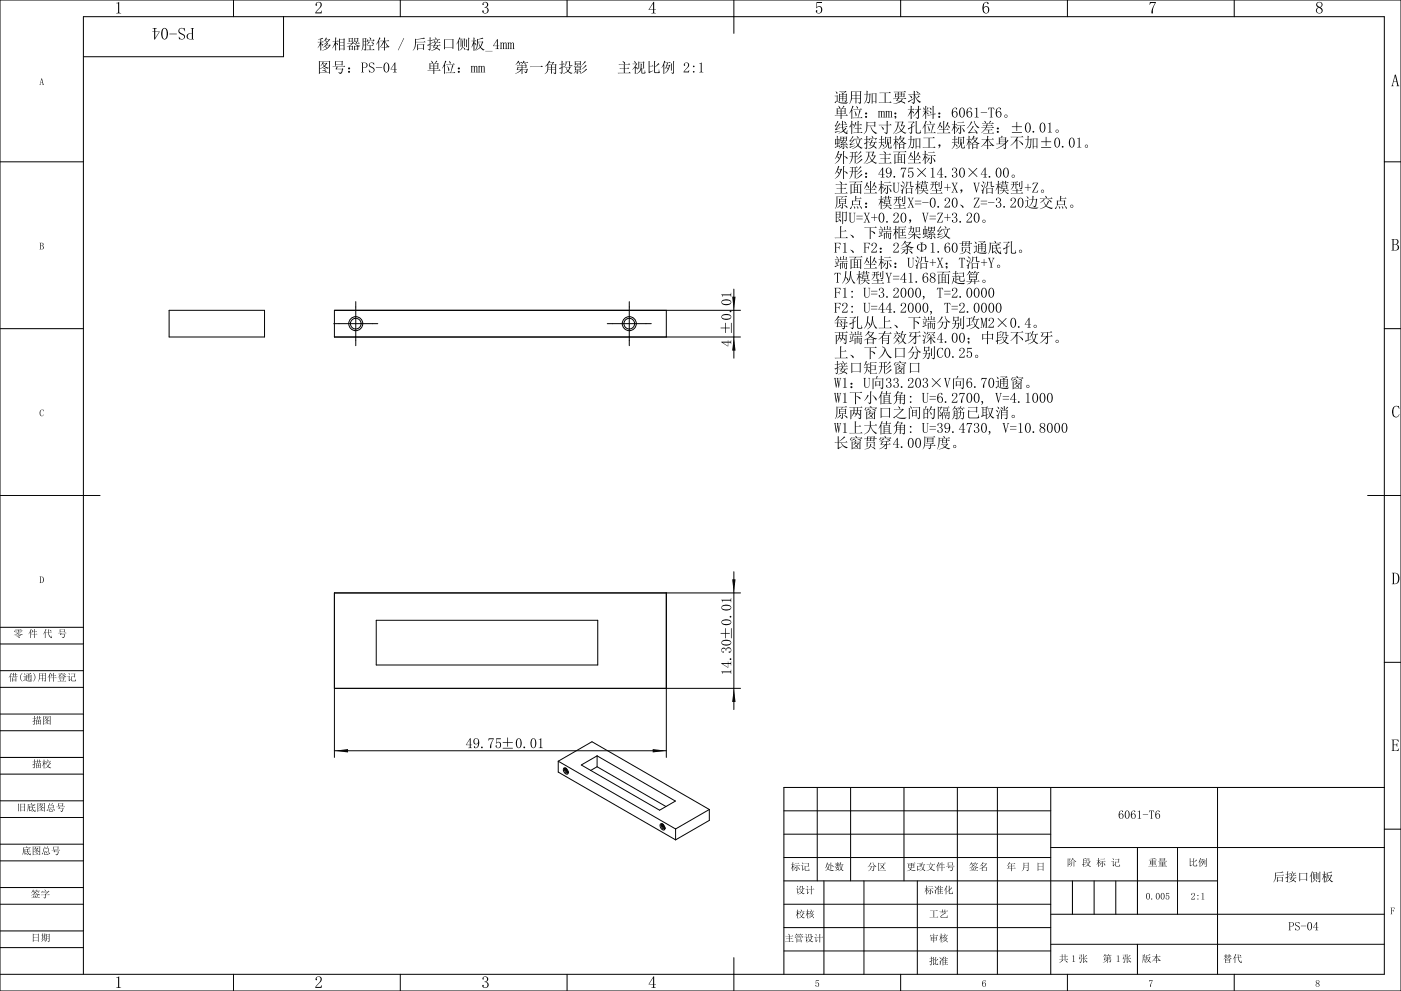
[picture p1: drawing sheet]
<svg xmlns="http://www.w3.org/2000/svg" width="420mm" height="297mm" viewBox="0 0 420 297" stroke-linecap="round" stroke-linejoin="round" font-family="sans-serif">
<!-- layer: 5 -->
<g fill="none" stroke="#000" stroke-width=".3">
<path d="M70 0v5M85 5v12h-60M120 0v5M170 0v5M220 0v10M270 0v5M320 0v5M370 0v5M0 48.5h25M415 48.5h5M0 98.5h25M415 98.5h5"/>
<path d="M0 148.5h30M410 148.5h10M415 198.5h5M415 236h-180v56M415 248.5h5M0 292h415v-287h-390v287M70 292v5M120 292v5M170 292v5M220 287v10M270 292v5M320 292v5"/>
<path d="M370 292v5"/>
</g>
<!-- layer: 9 -->
<path d="M0 0h420v297h-420z" fill="none" stroke="#000" stroke-width=".3"/>
<!-- layer: 10 -->
<g fill="none" stroke="#000" stroke-width=".3">
<path d="M100 97h13.2M100.2 93h121.8M106.7 90.4v13.2M182 97h13.2M188.7 90.4v13.2M220 86.7v20.6M100.2 101h121.8M199.7 177.7v49.3M220 171.3v41.4M222 177.7h-121.8v49.3M0 193h25M0 188h25"/>
<path d="M0 206h25M0 201h25M0 219h25M0 214h25M100.2 206.3h121.8M0 232h25M0 227h25M0 240h25M100.2 225h99.5M245 236v28M255 236v28M271 236v28"/>
<path d="M287 236v56M299 236v56M315 236v56M365 236v56M0 245h25M0 258h25M0 253h25M235 243h80M235 250h80M235 257h80M315 254h100M341 254v20"/>
<path d="M353 254v20M0 271h25M0 266h25M0 279h25M235 271h80M235 264h130M235 278h80M247 264v28M259 264v28M275 264v28M315 274h100M0 284h25"/>
<path d="M235 285h80M315 283h100"/>
</g>
<!-- layer: sld-0 -->
<path d="M321.5 264v10M328 264v10M334.5 264v10M341 283v9" fill="none" stroke="#000" stroke-width=".3"/>
<!-- layer: 10 -->
<g fill="#000">
<path d="M219.5 88.9h1l-.5 4.1zM220 101l.5 4.1h-1zM219.5 173.6h1l-.5 4.1zM220 206.3l.5 4.1h-1zM100.2 225l4.1-.5v1zM195.7 224.5l4 .5-4 .5z"/>
<path d="M34.8 .9l.9-.4v3.1l.6 .4h-1.5l.6-.4v-2.5z" fill-rule="evenodd"/>
<path d="M94.9 .8a1.02 1.02 0 0 1 1.5 .4 1.02 1.02 0 0 1-.6 1.4l-1.1 1.1h1.4l.4-.5-.1 .8h-1.9l.7-1.1a1.44 1.44 0 0 0 .6-2.1 .62 .62 0 0 0-.7 .1 .62 .62 0 0 0-.1 .8l-.3-.1-.1-.2z" fill-rule="evenodd"/>
<path d="M97.7 11.2l.4 .3-.4 .3 1-.1 .3 .2-1.2 1.1-.9 .4 1.7-1.5h-1l-.1 .1 .4 .4-.1 .2-.3-.5-.5 .4zM98.1 12.9l.3 .2-.5 .4 1-.2 .2 .3h-.1a2.99 2.99 0 0 1-2.6 1.5l1.2-.4 1-.9 .2-.2h-.9l-.4 .2 .4 .4-.1 .3-.3-.6-.7 .4zM95.3 11.8l1.3-.5 .3 .3-.6 .1v.9l.4-.2 .3 .3h-.7v.3a.44 .44 0 0 1 .5 .2 .44 .44 0 0 1-.1 .5l-.4-.6v1.9l-.3 .2v-1.9l-.8 1.1 .8-1.7-.8-.1h.9v-.8zM101.9 13.7v.9h1.1v-.9zM101.7 11.5l1.3 .2 .1-.2 .3 .2-.1 3.3-.3 .1v-.4h-1.1v.3l-.2 .1zM101.9 11.8v.8h1.1v-.8zM101.9 12.7v.9h1.1v-.9zM100.5 11.2l.4 .2-.2 .9 .6-.2 .3 .3h-.9v.4a.46 .46 0 0 1 .5 .2 .46 .46 0 0 1 0 .6l-.5-.7 .1 2.1-.3 .2v-2.1l-.9 1.4 .9-2.1-.8-.1h.8zM104.8 11.6v.7h.7v-.7zM104.5 11.3l.3 .2 .8-.2 .3 .3-.2 .9-.9-.1-.3 .3zM104.1 12.9h1.4l.3-.5 .3 .3-.3 .2h1.1l-.3-.4 .4 .2v.2l.5-.2 .4 .3h-1.6l1.7 .8-.6 .1v1l-1-.1-.3 .3v-1.4l1 .1-.9-.8h-.5l-.9 .8 .8-.1 .3 .2-.2 1-.9-.1-.2 .3v-1.2l-.7 .1 1.6-1zM104.8 13.9v.7h.7v-.7zM106.4 13.9v.7h.7v-.7zM106.5 11.6v.7h.6v-.7zM106.2 11.3l.3 .2 .7-.2 .3 .2-.1 1-.9-.1-.3 .2zM110.2 11.7l.1 .3h1.6l.1-.2 .3 .3-.5 .4 .1-.4h-1.6l-.3 .4zM110.6 12.4l.3 .2-1 .9zM111.3 12.5l.7 .5v.4zM110.1 13.6h1.4l.2-.2 .3 .3h-.9v1.2h.6l.3-.2 .3 .3-2.3 .1-.2-.2h1v-1.2zM110.7 11.2a.41 .41 0 0 1 .5 .2 .41 .41 0 0 1-.1 .5zM108.7 11.4l.8 .2 .1-.2 .3 .2-.2 3-.3 .6-.4-.4h.5v-1.3h-.5l-.1 .9-.6 .8 .4-1.2zM109 11.7v.8h.5v-.8zM109 12.6v.8h.5v-.8zM113.7 11.2l.4 .2-.6 1 .3 .1-.1 2.5-.3 .2v-2.6l-.7 .7zM114 12.2h1.1v-1l.4 .2-.1 .8h.7l.3-.2 .3 .3h-1.2l.6 1.2 .7 .6-.4 .1-.2-.1-.8-1.8v1.8l.5-.2 .3 .3h-.8v.8l-.3 .2v-1l-.8-.1h.8v-1.6l-.6 1.1-.7 .7 1.1-2zM121 11.4l-1.6 3.7zM124.4 11.6l.7 .1 2-.4 .3 .3-2.7 .3v.7h2.4l.2-.3 .3 .4h-2.9a2.56 2.56 0 0 1-1 2.4l.6-1.2zM125.1 13.2l1.7 .2 .2-.2 .2 .2-.1 1.5-.2 .1v-.3h-1.6v.3l-.2 .1zM125.3 13.5v1.1h1.6v-1.1zM129.6 11.8h1.8l.2-.2 .3 .3zM130 12l.5 .4-.1 .3zM129.4 12.7h1.4l.3-.7 .4 .2-.6 .5h.7l.2-.2 .3 .3h-1.6l.3 .2-.4 .5h1.2l.2-.2 .3 .3h-.7l-.4 .8 .2 .1a.54 .54 0 0 1 .6 .7l-.1-.1a1.04 1.04 0 0 0-1.7-.1l-.9 .2 1.5-.7-.8-.3 .3-.6-.9-.1h1l.2-.7zM130.4 13.6l-.4 .6 .8 .1 .3-.7zM130.3 11.2l.5 .3-.1 .3zM128.8 11.2l.4 .1-.2 .8 .5-.1 .2 .2h-.7v.9l.6-.1-.6 .3v1.4l-.3 .5-.4-.5h.5v-1.3l-.5 .4-.2-.3 .7-.3v-1l-.7-.1h.7zM133.1 11.7l.3 .2h2.2l.2-.2 .2 .2-.1 2.7-.2 .1v-.4h-2.3v.4l-.3 .1zM133.4 12v2.2h2.3v-2.2zM137.7 11.2l.3 .2-.5 1 .2 .1-.1 2.6-.2 .1v-2.7l-.6 .8zM138.1 11.5l1 .1 .2-.1 .2 .2-.1 2.1-.3 .1v-2.1h-.8v2.1l-.2 .1zM138.6 12l.3 .2-.1 1.2a1.55 1.55 0 0 1-1.1 1.7 2.92 2.92 0 0 0 .9-3.1zM138.8 14.1a.59 .59 0 0 1 .6 .3 .59 .59 0 0 1 0 .6zM139.7 11.8l.4 .2-.1 2-.3 .2zM140.4 11.3l.4 .2-.2 3.3-.3 .4-.6-.4 .7-.2zM143 11.6l.3 .2 1.3-.5 .3 .3-1.6 .3v.6l1.4-.1 .2 .2-.3 .5a1.05 1.05 0 0 0-.3 1.1 1.05 1.05 0 0 0 1 .7l-.4 .2-.9-.8-1.4 .8 1.3-1-.5-1.5h-.1v.3a2.16 2.16 0 0 1-1 2.2 4.7 4.7 0 0 0 .7-3.5zM143.5 12.6l.5 1.3 .5-1.3zM142 11.2l.3 .2-.1 .8 .4-.2 .3 .3h-.7v.5a.53 .53 0 0 1 .5 .8l-.5-.7v2.2l-.2 .1v-2.1l-.7 1.1 .6-1.9-.6-.1h.7zM145.5 15.3l2.1 .1zM149.1 11.7h.1v2h.5l-.5 .1v.6l.5 .3h-1.2l.4-.2 .1-.7h-1.2zM148.9 12.2l-.9 1.5h1zM149.9 12.8l.4-.1v.3a.4 .4 0 0 1 .4-.3 .4 .4 0 0 1 .4 .3 .41 .41 0 0 1 .4-.2 .41 .41 0 0 1 .4 .4l.1 1.5h-.5l.1-.2-.1-1.6-.4 .3 .2 1.5h-.6l.2-.2-.2-1.6-.4 .3 .2 1.5h-.6l.2-.2zM152.1 12.8l.4-.1v.3a.4 .4 0 0 1 .4-.3 .4 .4 0 0 1 .4 .3 .41 .41 0 0 1 .4-.2 .41 .41 0 0 1 .4 .4l.1 1.5h-.6l.2-.2-.2-1.6-.3 .3 .2 1.5h-.6l.1-.2-.1-1.6-.4 .3 .2 1.5h-.6l.2-.2z" fill-rule="evenodd"/>
<path d="M95.6 18.2l3 .2 .1-.2 .3 .2-.1 3.6-.2 .1v-.3h-2.8v.3l-.3 .1zM95.9 18.5v2.1l1.2-.8-.4-.7-.6 .7 .7-1.3zM96.8 18.5l.3 .1-.3 .3 1.1-.1 .2 .2-.7 .9 1.2 .5-.3 .2-1.1-.6-1.3 .7v1h2.8v-3.2zM96.8 19l.4 .7 .5-.7zM96.9 20.4l.6 .1 .1 .4zM96.6 21l1 .1 .2 .4zM100.5 18.3l1.9 .1 .2-.2 .2 .2-.1 1.2-2-.1-.2 .2zM100.7 18.5v.9h1.7v-.9zM99.7 19.9h3.3l.2-.2 .3 .3h-2.3l-.2 .6h1.5l.2-.2 .3 .3-.2 .1a.88 .88 0 0 1-1 1.2l-.4-.4a.75 .75 0 0 0 .9 .1 .75 .75 0 0 0 .2-1l-1.7 .2-.2-.3 .3-.6zM104.3 21.5a.31 .31 0 0 1 .6 0 .31 .31 0 0 1-.6 0zM104.3 20.5a.35 .35 0 0 1 .7 0 .35 .35 0 0 1-.7 0zM108.3 18.8h1a.78 .78 0 0 1 .9 .7 .78 .78 0 0 1-.9 .8h-.5v1.2l.3 .2h-.8l.2-.2v-2.5zM108.9 18.9l-.1 1.3h.4a.7 .7 0 0 0 .7-.9 .7 .7 0 0 0-1-.4zM110.8 19l1.3-.3v.8a.64 .64 0 0 0-.6-.7 .64 .64 0 0 0-.7 .6 .64 .64 0 0 0 .7 .7 .9 .9 0 0 1 .7 1.2 .9 .9 0 0 1-1.4 .3l-.1-.7a.7 .7 0 0 0 .5 .8 .7 .7 0 0 0 .8-.6 .7 .7 0 0 0-.6-.8 .8 .8 0 0 1-.7-.5 .8 .8 0 0 1 .1-.8zM112.7 20.1h1.9v.1h-1.9zM115.6 19.1l-.3 .9a1.2 1.2 0 0 0 .7 1.5l.4-1a1.2 1.2 0 0 0-.7-1.6zM115.4 18.9a.89 .89 0 0 1 1 .1 .89 .89 0 0 1 .3 .9 1.29 1.29 0 0 1-1.1 1.8 1.99 1.99 0 0 1-.2-2.8zM118.3 18.7h.2v2h.5l-.5 .1v.6l.4 .3h-1.1l.4-.2v-.7h-1.1zM118.2 19.2l-.9 1.5h.9zM129 19.2v.5h.9v-.5zM130.2 19.2v.5h1v-.5zM129 19.8v.6h.9v-.6zM130.2 19.8v.6h1v-.6zM129.2 18.2a.49 .49 0 0 1 .5 .2 .49 .49 0 0 1-.1 .6zM128.8 18.9l1.5 .2 .5-.9 .3 .2-.7 .7 .9-.2 .2 .2-.1 1.5-1.2-.1v.5h1.3l.2-.2 .4 .4h-1.9v.9l-.3 .1v-1h-1.6l-.2-.2h1.8v-.5h-.9l-.2 .3zM133.5 18.2l.4 .2-.6 1 .2 .1-.1 2.5-.2 .2v-2.6l-.7 .9zM134.6 18.3l.5 .5-.2 .3zM133.7 19.2h2.1l.2-.2 .3 .3zM134.1 19.7l.2 .3a.78 .78 0 0 1 .1 1.3zM135.5 19.5l.5 .2-.8 2.1h.7l.3-.3 .3 .4h-2.8l-.1-.1h1.4zM137.2 21.5a.35 .35 0 0 1 .7 0 .35 .35 0 0 1-.7 0zM137.3 20.5a.31 .31 0 0 1 .6 0 .31 .31 0 0 1-.6 0zM141.1 19.8l.4-.1v.3a.4 .4 0 0 1 .4-.3 .4 .4 0 0 1 .4 .3 .41 .41 0 0 1 .5-.2 .41 .41 0 0 1 .3 .4l.2 1.5h-.6l.1-.2-.1-1.6-.4 .3 .2 1.5h-.6l.2-.2-.2-1.6-.4 .3 .2 1.5h-.6l.2-.2zM143.3 19.8l.4-.1v.3a.4 .4 0 0 1 .4-.3 .4 .4 0 0 1 .4 .3 .41 .41 0 0 1 .5-.2 .41 .41 0 0 1 .3 .4l.2 1.5h-.6l.1-.2-.1-1.6-.4 .3 .2 1.5h-.6l.2-.2-.2-1.6-.4 .3 .2 1.5h-.6l.2-.2zM155.3 18.2l.4 .2-.4 .3h.8l.2-.2 .3 .3h-1l.3 .3-.2 .3a.45 .45 0 0 0-.3-.5 .45 .45 0 0 0-.5 .3l-.3 .2zM157 18.2l.3 .2-.3 .3h.8l.3-.2 .2 .3h-1.1l.4 .4-.2 .2a.42 .42 0 0 0-.3-.5 .42 .42 0 0 0-.5 .3l-.3 .2zM155 19.5h2.5l.2-.2 .2 .3-.1 .7-1.2-.1v.6l1.4-.2 .3 .2-.3 .6a.39 .39 0 0 1-.2 .4 .39 .39 0 0 1-.5-.2l-.2-.2a.49 .49 0 0 0 .6 .1 .49 .49 0 0 0 .2-.6h-1.3v1.2l-.2 .1v-1.3l-.9 .7-1.1 .5 1.7-1.2-1 .1-.2-.2 .3-.8 1.2 .1v-.5zM156.6 19.6v.5h1v-.5zM155.4 20.2l-.1 .6h1.1v-.6zM158.9 20h3.2l.3-.3 .4 .4h-3.8zM164.6 18.8l-.3 .6h1.1l.3-.6zM164.4 19.5v.6h.8v-.6zM165.5 19.5v.6h1v-.6zM164.4 20.2l-.1 .6h.9v-.6zM165.5 20.2v.6h1v-.6zM164.6 18.2l.4 .2-.3 .3h.9l.2-.2 .3 .3-.6 .6h.9l.2-.2 .3 .2-.2 2.5-.3 .3-.6-.3 .6-.1 .1-.9h-1v1.1l-.3 .1v-1.2h-.9l-.3 .8-.7 .5a2.49 2.49 0 0 0 .8-2.8l-.8 .5 .9-.8zM169.6 18.3l.2 .2 .9-.2 .3 .2-.1 1.1h.6l.1 .2h-.9l-.1-1.2h-.8l-.3 1.1-.5 .5 .5-.6zM169.3 20.1h1.4l.1-.2 .3 .3-.2 .3a.7 .7 0 0 0-.4 .9 .7 .7 0 0 0 .9 .4l.2 .1-.3 .2-1.1-.6-1.5 .7 1.4-.9-.5-1.1zM169.7 20.2l.5 1 .5-1zM168.4 18.2l.4 .2-.2 .8 .4-.2 .3 .3h-.7v.8l.6-.2-.6 .3v1.5l-.3 .4-.5-.4h.5l.1-1.4-.6 .4-.2-.3 .8-.2v-.9l-.8-.1h.8zM172.3 18.3l1.5 .1 .2-.1 .2 .2-.1 1-1-.1 .2 .4h.6l.2-.2 .4 .3-2.4 .1-.1-.2h1.1l-.1-.4-.7 .2zM172.6 18.5v.4h1.3v-.4zM172.6 19v.3h1.3v-.3zM172.3 20.1l1.5 .1 .1-.2 .3 .2-.1 .8-.8-.1v1l-.3 .2-.4-.3h.5v-.9l-.8 .2zM172.6 21.1l.3 .2-.9 .8zM173.5 21.2l.6 .2v.4zM172.6 20.3v.5h1.2v-.5zM175.3 18.3l.4 .3-1.3 1zM175.6 19.5l.3 .2-1.5 1.1zM173.8 22.1l1.1-.6 .8-.9 .3 .3-1.3 .9zM186.6 18.3l.8 .5-.1 .4zM185.4 19.2h2.9l.3-.2 .3 .4h-1.6v1.1h.8l.2-.3 .4 .4h-1.4v1.2h1.2l.2-.2 .4 .3-3.8 .1-.1-.2h1.8v-1.2l-1.3-.1h1.3v-1.1zM191.4 18.4l1.4 .2 .2-.2 .2 .2-.1 1.9-.2 .1v-1.9h-1.3v1.8l-.2 .2zM192.1 19l.4 .2-.2 .7a2.06 2.06 0 0 1-1.6 2.2 2.69 2.69 0 0 0 1.4-3.1zM192.3 20.4l.4 .2-.1 1.2h.6l.2-.8 .1 .9h-1.2zM189.6 19.1h1.1l.1-.2 .3 .3-.5 .9a.5 .5 0 0 1 .5 .2 .5 .5 0 0 1 0 .5l-.5-.6v1.8l-.3 .2v-2l-.8 .7 1.2-1.7zM190 18.3a.43 .43 0 0 1 .5 .2 .43 .43 0 0 1-.1 .5zM194.4 18.3l.5 .2-.2 1.3h.7l.2-.2 .3 .3h-1.2v1.6l1.2-.3-1.3 .7-.2-.3zM196.1 18.3l.4 .2-.2 .1v1.4l1.1-1.1 .3 .3-1.4 .9 .1 1.5h1l.2-.8 .3 .8-.2 .2-1.6-.1zM199.4 18.8h1.2l.2-.2 .3 .3h-.9l-.2 .7 .7-.2 .3 .2-.3 .5a2.51 2.51 0 0 1-1.5 1.9l.8-.8 .6-1.5h-.6l-.2 .4 .4 .4-.1 .2-.4-.5-.4 .5 .7-1.8zM201.1 19l.4 .1-.1 2-.3 .1zM201.8 18.3l.4 .1-.2 3.4-.3 .4-.6-.3 .7-.3zM199.1 18.2l.4 .2-.5 1 .3 .1-.2 2.6-.2 .1v-2.6l-.6 .7zM205.2 18.9a.88 .88 0 0 1 1.4 .3 .88 .88 0 0 1-.6 1.3l-.9 .9h1.2l.3-.4-.1 .7h-1.6l.8-1.2a.83 .83 0 0 0 .6-.9 .83 .83 0 0 0-.7-.7l-.3 .2-.1 .6-.2-.2zM207.7 19.9a.25 .25 0 0 1 .5 0 .25 .25 0 0 1-.5 0zM207.7 21.5a.25 .25 0 0 1 .5 0 .25 .25 0 0 1-.5 0zM209.6 19l.8-.3v2.6l.5 .4h-1.3l.5-.4v-2.1z" fill-rule="evenodd"/>
<path d="M144.9 .7a.85 .85 0 0 1 1.3 .2 .85 .85 0 0 1-.5 1.3 .96 .96 0 0 1 .5 1.6 .96 .96 0 0 1-1.6-.5 .31 .31 0 0 1 .4 0 .31 .31 0 0 1 0 .4 .81 .81 0 0 0 1.2-.5 .81 .81 0 0 0-1-.9 .79 .79 0 0 0 .8-.8 .79 .79 0 0 0-.6-.8 .43 .43 0 0 0-.4 .2 .43 .43 0 0 0 0 .5h-.4z" fill-rule="evenodd"/>
<path d="M195.9 .6h.2v2.3h.5l-.5 .1v.6l.5 .4h-1.3l.5-.2v-.8h-1.4zM195.8 1.1l-1.2 1.8h1.2z" fill-rule="evenodd"/>
<path d="M244.8 .6h1.6v.3h-1.5v1.3a.99 .99 0 0 1 1.4-.1 .99 .99 0 0 1 .1 1.4 .86 .86 0 0 1-1.1 .6 .86 .86 0 0 1-.6-1l.3 .2a.55 .55 0 0 0 .4 .7 .55 .55 0 0 0 .7-.5 .82 .82 0 0 0 0-1.1 .82 .82 0 0 0-1-.2l-.4 .2z" fill-rule="evenodd"/>
<path d="M295.1 2.3a.86 .86 0 0 0-.1 1.1 .86 .86 0 0 0 1.1 .3 .89 .89 0 0 0 .2-1.1 .89 .89 0 0 0-1.1-.4zM295 .9a.65 .65 0 0 1 .8-.4 .65 .65 0 0 1 .5 .7h-.3v-.3a.62 .62 0 0 0-.8-.1 .62 .62 0 0 0-.2 .7l-.1 .9a.93 .93 0 0 1 1.3-.5 .93 .93 0 0 1 .3 1.3 1.02 1.02 0 0 1-1.2 .8 1.02 1.02 0 0 1-.8-1.2l.1-1.1z" fill-rule="evenodd"/>
<path d="M344.7 .6h1.8a7.2 7.2 0 0 0-1 3.4h-.2a3.1 3.1 0 0 1 .7-2.6l.2-.5h-1.1l-.5 .5z" fill-rule="evenodd"/>
<path d="M395.1 2.4a.77 .77 0 0 0-.1 1.4 .77 .77 0 0 0 1.2-.7l-.4-.5zM394.8 .8a.9 .9 0 0 1 1.5 0 .9 .9 0 0 1-.4 1.4 .96 .96 0 0 1 .4 1.5 .96 .96 0 0 1-1.6 0 .96 .96 0 0 1 .4-1.5 .85 .85 0 0 1-.3-1.4zM395 .9a.72 .72 0 0 0 .2 .9 .72 .72 0 0 0 .9 0 .71 .71 0 0 0-.1-1 .71 .71 0 0 0-1 .1z" fill-rule="evenodd"/>
<path d="M12.4 23.5h.2l.6 2h-.5v-.8h-.5v.8h-.4zM12.5 23.7l-.3 1h.5z" fill-rule="evenodd"/>
<path d="M251.1 32.7v.5h.9v-.5zM252.3 32.7v.5h.9v-.5zM251.1 33.3v.6h.9v-.6zM252.3 33.3v.6h.9v-.6zM251.3 31.7a.49 .49 0 0 1 .5 .2 .49 .49 0 0 1-.1 .6zM250.8 32.4l1.6 .2 .4-.9 .4 .2-.7 .7 .8-.2 .3 .2-.1 1.5-1.2-.1v.5h1.2l.3-.2 .4 .4h-1.9v.9l-.3 .1v-1h-1.7l-.1-.2h1.8v-.5h-.9l-.3 .3zM255.6 31.7l.3 .2-.5 1 .2 .1-.1 2.5-.3 .2 .1-2.6-.7 .9zM256.7 31.8l.5 .5-.2 .3zM255.8 32.7h2.1l.2-.2 .3 .3zM256.2 33.2l.2 .3a.78 .78 0 0 1 .1 1.3zM257.6 33l.4 .2-.7 2.1h.7l.3-.3 .3 .4h-2.8l-.1-.1h1.4zM259.3 35a.31 .31 0 0 1 .6 0 .31 .31 0 0 1-.6 0zM259.3 34a.31 .31 0 0 1 .6 0 .31 .31 0 0 1-.6 0zM263.2 33.3l.4-.1v.3a.4 .4 0 0 1 .4-.3 .4 .4 0 0 1 .4 .3 .41 .41 0 0 1 .5-.2 .41 .41 0 0 1 .3 .4l.1 1.5h-.5l.1-.2-.1-1.6-.4 .3 .2 1.5h-.6l.2-.2-.2-1.6-.4 .3 .2 1.5h-.6l.2-.2zM265.4 33.3l.4-.1v.3a.4 .4 0 0 1 .4-.3 .4 .4 0 0 1 .4 .3 .41 .41 0 0 1 .4-.2 .41 .41 0 0 1 .4 .4l.1 1.5h-.5l.1-.2-.1-1.6-.4 .3 .2 1.5h-.6l.2-.2-.2-1.6-.4 .3 .2 1.5h-.6l.2-.2zM268.2 34.8a.44 .44 0 0 1 .6 .5 .44 .44 0 0 1-.6 .3 .3 .3 0 0 0 .3-.3 .3 .3 0 0 0-.4-.3zM268.1 34a.3 .3 0 0 1 .6 0 .3 .3 0 0 1-.6 0zM275.2 31.7l.4 .2-.1 .8 .4-.2 .3 .3h-.7v2.5l-.4 .4-.6-.5 .7-.1v-1.8l-.8 1.1-.7 .5 1.4-2.1-.9-.1h1zM273 31.7l.4 .2-.1 .8 .5-.2 .3 .4h-.8v.3a.56 .56 0 0 1 .5 .2 .56 .56 0 0 1 0 .6l-.5-.7v1.2a.94 .94 0 0 1-.3 1.2v-2.1l-.9 1.2 .9-1.9-.9-.2h.9zM277.4 31.7l.4 .2-.2 1.3 .6-.2 .3 .3h-.9v.3l.7 .5-.1 .2-.6-.6 .1 1.8-.3 .2v-1.9l-.9 1.1 .8-1.6-.7-.1h.8zM276.7 32.2h.1a.49 .49 0 0 1 .2 .8zM278.7 32.2a.44 .44 0 0 1 .5 .2 .44 .44 0 0 1-.1 .6zM278.6 33.3a.45 .45 0 0 1 .5 .2 .45 .45 0 0 1 0 .5zM279.6 31.7l.4 .2-.2 2.3 .4-.3 .4 .3-.8 .1 .1 1.3-.3 .1v-1.3l-1.4 .3-.2-.1 1.6-.3zM278.1 32.1l.3 .3-.6 .7zM281.3 35a.31 .31 0 0 1 .6 0 .31 .31 0 0 1-.6 0zM281.3 34a.31 .31 0 0 1 .6 0 .31 .31 0 0 1-.6 0zM285.8 33.7a.73 .73 0 0 0-.1 1 .73 .73 0 0 0 1 .2 .73 .73 0 0 0 .1-1 .73 .73 0 0 0-1-.2zM285.6 32.7a.65 .65 0 0 1 .7-.5 .65 .65 0 0 1 .6 .6h-.2a.49 .49 0 0 0-.4-.4 .49 .49 0 0 0-.5 .4l-.2 1a.84 .84 0 0 1 1.3-.3 .84 .84 0 0 1 .1 1.3 .95 .95 0 0 1-1.3 .3 .95 .95 0 0 1-.4-1.2zM288.1 32.6l-.3 .9a1.2 1.2 0 0 0 .7 1.5l.4-1a1.2 1.2 0 0 0-.6-1.6zM287.9 32.4a.89 .89 0 0 1 1 .1 .89 .89 0 0 1 .4 .9 1.29 1.29 0 0 1-1.1 1.8 1.99 1.99 0 0 1-.3-2.8zM290.2 33.7a.73 .73 0 0 0-.1 1 .73 .73 0 0 0 .9 .2 .73 .73 0 0 0 .2-1 .73 .73 0 0 0-1-.2zM290 32.7a.65 .65 0 0 1 .7-.5 .65 .65 0 0 1 .6 .6h-.2a.49 .49 0 0 0-.4-.4 .49 .49 0 0 0-.5 .4l-.2 1a.84 .84 0 0 1 1.3-.3 .84 .84 0 0 1 0 1.3 .95 .95 0 0 1-1.2 .3 .95 .95 0 0 1-.4-1.2zM292.2 32.5l.7-.3v2.6l.5 .4h-1.2l.5-.4v-2.1zM294 33.6h1.9v.1h-1.9zM296.4 32.3h1.6v.6a.42 .42 0 0 0-.2-.4 .42 .42 0 0 0-.5 .1v2.4l.3 .2h-.9l.3-.2v-2.5a.49 .49 0 0 0-.7 .4zM299 33.7a.73 .73 0 0 0-.1 1 .73 .73 0 0 0 .9 .2 .73 .73 0 0 0 .2-1 .73 .73 0 0 0-1-.2zM298.8 32.7a.65 .65 0 0 1 .7-.5 .65 .65 0 0 1 .5 .6h-.1a.49 .49 0 0 0-.5-.4 .49 .49 0 0 0-.5 .4l-.1 1a.84 .84 0 0 1 1.2-.3 .84 .84 0 0 1 .1 1.3 .95 .95 0 0 1-1.2 .3 .95 .95 0 0 1-.4-1.2zM301.1 34.8a.47 .47 0 0 1 .9 0 .47 .47 0 0 1-.9 0zM301.2 34.8a.35 .35 0 0 0 .7 0 .35 .35 0 0 0-.7 0z" fill-rule="evenodd"/>
<path d="M251.8 28.3v.5h.8v-.5zM252.8 28.3v.5h.8v-.5zM251.8 28.9v.5h.8v-.5zM252.8 28.9v.5h.8v-.5zM251.6 27.4l1.9-.2 .3 .4a.76 .76 0 0 0-1 .6l.9-.2 .2 .2-.1 2.1-.3 .3-.5-.3 .5-.1 .1-.6h-.8v.7l-.2 .1v-.8h-.8v.8l-.2 .1v-2.5l1 .2-.4-.5 .6 .2 .5-.4zM250.5 27.4a.44 .44 0 0 1 .5 .2 .44 .44 0 0 1-.1 .5zM250.2 28.7l.7-.2 .3 .2-.1 1.5a3.3 3.3 0 0 0 3.1 .5 2.34 2.34 0 0 1-2.2 .2l-.4-.1a.58 .58 0 0 0-.7-.4 .58 .58 0 0 0-.5 .5l-.2-.2 .7-.4v-1.5zM256.7 28.6v.9h1.2v-.9zM255.1 27.3l.3 .2h2.5l.1-.2 .2 .2-.3 3.5-.2 .2-.5-.4 .6-.1 .1-1.1h-1.2v1.3l-.2 .1v-1.4h-1.1l-.8 1.5 .5-1.3zM255.4 27.6v.9h1.1v-.9zM256.7 27.6v.9h1.2v-.9zM255.4 28.6v.9h1.1v-.9zM259.8 27.2l.4 .2-.2 .8 .8-.2 .3 .2-.4 2.4-.4 .4-.5-.5a.5 .5 0 0 0 .6 .1 .5 .5 0 0 0 .2-.6l.1-1.7h-.7v.3a2.73 2.73 0 0 1-1.1 2.5l.7-1.2 .2-1.6-.8-.1h.8zM261.3 27.9l.3 .2 1-.2 .2 .2-.1 2.8-.2 .1v-.5h-.9v.5l-.3 .1zM261.6 28.2v2.2h.9v-2.2zM263.6 27.8h2.9l.2-.3 .4 .4h-1.6v2.8h1.1l.3-.3 .4 .4h-3.8l-.1-.1h1.8v-2.8zM269.4 27.6v.5h.7v-.5zM268.6 28.2v.7h.6v-.7zM269.4 28.2v.7h.7v-.7zM270.3 28.2v.7h.6v-.7zM267.9 27.5h3.1l.3-.2 .3 .3h-1.3v.5h.6l.1-.2 .3 .2-.2 .9-.2 .2v-.2h-2.3l-.3 .2v-1.2l.9 .1v-.5zM269.3 29.7l-.4 .5 1 .1 .4-.6zM267.7 29.6h1.4l.2-.6 .3 .2-.3 .4h1.8l.3-.3 .3 .4h-1.1l-.4 .7 .9 .2 .3 .3-.2 .2a1.73 1.73 0 0 0-2.2-.1l-1.2 .1 2-.7-1.2-.2 .4-.5zM274.7 27.3a.49 .49 0 0 1 .5 .2 .49 .49 0 0 1 0 .6zM272.3 28.2h1.6v-1l.4 .2-.1 .8h1.2l.2-.3 .4 .4h-1.8l.5 1.1 .7-.8 .3 .4-1 .5 1.4 1.1-.4 .2-.6-.5-.9-1.8v2.4l-.4 .3-.5-.4 .6-.1v-1.1l-1.5 1.1-.3-.3 1.8-.9v-1.2zM272.7 28.6a.56 .56 0 0 1 .6 .2 .56 .56 0 0 1 0 .6z" fill-rule="evenodd"/>
<path d="M252.4 36.2l.4 .2-.1 1 .7-.1 .2-.3 .4 .3-1.3 .1v.2v.5l.8-.1 .2-.3 .4 .3-1.4 .2 .2 .8 .6-.7 .3 .3-.8 .6 .7 .6 .3-.8 .1 1.1a.52 .52 0 0 1-.9-.3l-.4-.4-1.4 .5 1.3-.7-.2-1h-1l1-.1-.1-.6-.7-.1h.7zM252.9 36.4l.6 .2v.4zM251 36.2l.4 .3-.9 1.2 .7-.1 .4-.7 .3 .2-1.2 1.6 1.1-.1-1.3 .4-.2-.3 .9-1-.8 .3-.2-.3zM250.2 39.5l1.8-.2-1.6 .5zM256.4 36.6l.4 .2-.4 .6h.7v-1.2l.4 .2-.1 1h.5l.2-.2 .3 .3h-1v.9l.6-.2 .3 .4h-.9v1.2h.6l.3-.3 .3 .4-2.8-.1h1.3v-1.2l-.9-.2h.9v-.9h-.7l-.5 .9zM254.9 37.3a.5 .5 0 0 1-.2 .8zM255.2 36.2l.4 .2-.1 .7 .5 .4-.2 .1-.3-.5v3l-.3 .1zM259.8 36.4l2.3 .2 .1-.2 .3 .2-.1 1.4-1.3-.2a2.82 2.82 0 0 0 1.9 2.1l-.4 .1a2.58 2.58 0 0 1-1.6-2.2h-1a2.58 2.58 0 0 1-1 2.4h-.1a4.1 4.1 0 0 0 .9-3.8zM260 36.7v1h2.1v-1zM263.4 37.4h2.4v-1.2l.5 .2-.2 1h.6l.3-.2 .3 .3h-1.2v2.3l-.4 .4-.7-.5h.8v-2.2zM264.2 37.8a.65 .65 0 0 1 .6 .4 .65 .65 0 0 1 0 .7zM268.3 36.5l2.3-.1 .3 .2-.5 1.1 .7-.2 .2 .3-1 1.4 1.4 .7-.3 .2-1.2-.8-1.9 .8 1.8-.9-.8-1.8a3.4 3.4 0 0 1-1.6 2.6l.8-1 .5-1.5 .1-.9zM269.4 36.6a2.69 2.69 0 0 0 .8 2.4l.7-1.2-.7 .1-.2-.2 .5-1.1zM274.5 36.3l.5 .2-.2 .1v3.1l.8 .1 .3-.8 .2 .7-.2 .3-1.3-.2zM272.2 36.5l1.7-.1 .3 .3a1.07 1.07 0 0 0-.8 1.3l.9-.3-.9 .5v1.5l-.4 .5-.5-.5h.7v-1.4l-.8 .5-.3-.3 1.1-.4v-1l.1 .1 .5-.6zM277.5 36.2l.4 .2-.6 1 .3 .1-.2 2.5-.2 .2v-2.6l-.7 .9zM278.6 36.3l.6 .5-.2 .3zM277.7 37.2h2.1l.2-.2 .4 .3zM278.1 37.7l.2 .3a.78 .78 0 0 1 .2 1.3zM279.6 37.5l.4 .2-.8 2.1h.8l.2-.3 .3 .4h-2.7l-.2-.1h1.5zM281.8 36.6l.4 .3-.4 .6a.56 .56 0 0 1 .6 .3 .56 .56 0 0 1-.1 .6l-.5-.8-.9 1zM284 36.6l.4 .2a.6 .6 0 0 0-.3 .7 .6 .6 0 0 0 .6 .5l-.1 .4-.6-.9-.9 1zM282.8 36.2l.4 .2-.2 2.4h.8l.3-.3 .4 .4h-1.5v.9h1.2l.3-.3 .4 .4-3.8 .1-.2-.2h1.9v-.9l-1.4-.1h1.4zM288.3 38.3l.1-.1a1.02 1.02 0 0 1 .6 1.4zM287 36.6h1.5l.2-.2 .3 .3zM286.7 37.6h2.1l.2-.2 .3 .3h-1.2v2.1l-.4 .4-.5-.5h.6l.1-2zM287.3 38.2l.3 .2-1.1 1.4zM286 36.2l.4 .2-.1 .9 .4-.2 .3 .3h-.7v.4a.45 .45 0 0 1 .4 .2 .45 .45 0 0 1 0 .6l-.4-.7v2.2l-.3 .1v-2l-.7 1 .7-1.8-.7-.1h.7zM291.6 37.7l.4 .3-1.4 1.6h2l-.5-.8a1.08 1.08 0 0 1 .8 1.3l-.3-.4-2.2 .3-.2-.4 .7-.6zM291.1 36.3l.4 .3-1.6 1.9 .9-1.2zM291.9 36.2l.4 .1-.2 .1a2.77 2.77 0 0 0 1.5 1.8l-.3 .1a2.56 2.56 0 0 1-1.4-2.1zM295 36.2l.5 .3v.4zM294.4 37h2.1l.3-.8 .4 .2-.6 .6h.7l.3-.3 .4 .4h-1.9l-.1 .5h1.1l.2-.2 .3 .3h-1.7l-.1 .5h1.6l.2-.3 .4 .4h-2.3l-1.6 1.6 1.4-1.6-1.3-.1h1.3l.2-.5-1.1-.1h1.1l.1-.5zM295.4 38.9h1.7l.2-.2 .3 .3h-1.1v.9h1l.2-.3 .3 .4h-3.1l-.2-.1h1.6v-.9zM298.8 39.5a.31 .31 0 0 1 .6 0 .31 .31 0 0 1-.6 0zM298.8 38.5a.31 .31 0 0 1 .6 0 .31 .31 0 0 1-.6 0zM303.3 39.6h3v.2h-3zM303.3 37.9h1.4v-1.4h.2v1.4h1.4v.2h-1.4v1.2h-.2v-1.2h-1.4zM307.9 37.1l-.3 .9a1.2 1.2 0 0 0 .7 1.5l.4-1a1.2 1.2 0 0 0-.7-1.6zM307.7 36.9a.89 .89 0 0 1 1 .1 .89 .89 0 0 1 .3 .9 1.29 1.29 0 0 1-1.1 1.8 1.99 1.99 0 0 1-.2-2.8zM309.5 39.5a.26 .26 0 0 1 .5 0 .26 .26 0 0 1-.5 0zM312.2 37.1l-.2 .9a1.2 1.2 0 0 0 .7 1.5l.4-1a1.2 1.2 0 0 0-.7-1.6zM312.1 36.9a.89 .89 0 0 1 1 .1 .89 .89 0 0 1 .3 .9 1.29 1.29 0 0 1-1.1 1.8 1.99 1.99 0 0 1-.2-2.8zM314.1 37l.8-.3v2.6l.5 .4h-1.3l.5-.4v-2.1zM316.4 39.3a.5 .5 0 0 1 1 0 .5 .5 0 0 1-1 0zM316.6 39.3a.35 .35 0 0 0 .7 0 .35 .35 0 0 0-.7 0z" fill-rule="evenodd"/>
<path d="M418.1 22.4l.3-.1 .8 3.2 .3 .3h-.9l.3-.2-.2-1.1h-.9l-.2 1 .2 .3h-.7l.3-.3zM418.2 22.8l-.4 1.6h.8z" fill-rule="evenodd"/>
<path d="M250.8 58.8l2.6 .1 .2-.2 .4 .3h-3v1.5a2.31 2.31 0 0 1-.7 2.1l.4-1.2zM251.5 59.5l.7 .1 .2-.5 .3 .1-.4 .4h1.1l.1-.1 .2 .2-.1 1.4-.9-.2v1.2l-.3 .5-.5-.4h.5l.1-1.3h-.7l-.3 .3zM251.8 59.7v.5h1.6v-.5zM251.8 60.3v.5h1.6v-.5zM251.9 61.3l.3 .2-1.3 .9zM252.9 61.4l1.1 .5v.5zM255.7 60.3v.9h1.9v-.9zM256.4 58.7l.4 .1-.1 .6h1.1l.2-.2 .3 .3h-1.6v.7l1-.2 .3 .3-.2 1.2-2.1-.2-.3 .3v-1.6l1 .2zM255.3 61.7l-.1 .8-.3 .1zM255.9 61.8a.47 .47 0 0 1 .5 .3 .47 .47 0 0 1-.2 .5zM256.9 61.7a.48 .48 0 0 1 .4 .3 .48 .48 0 0 1-.1 .6zM257.8 61.7a.58 .58 0 0 1 .4 .9zM259.3 62a.31 .31 0 0 1 .6 0 .31 .31 0 0 1-.6 0zM259.3 61a.35 .35 0 0 1 .7 0 .35 .35 0 0 1-.7 0zM264 58.7l.5 .1-.2 .9 .4-.2 .3 .3h-.7v.4a.49 .49 0 0 1 .5 .2 .49 .49 0 0 1-.1 .6l-.4-.7v2.3l-.3 .1 .1-2.2-.8 1.1 .7-1.8-.7-.1h.8zM264.7 59.3h.7v-.6l.4 .1-.1 .5h.5v-.6l.4 .1-.1 .5 .5-.3 .3 .4h-.8v.3l-.3 .1v-.4h-.5v.3l-.3 .1v-.4zM265.1 59.7l1.5 .2 .1-.2 .3 .2-.1 1.2-.9-.1v.5h.8l.2-.2 .4 .3h-1.3l.5 .5 .7 .3-.3 .2-.3-.1-.8-.9-.4 .6-1 .5 .8-.5 .4-.6-1.1-.1h1.1l.1-.5-.7 .2zM265.3 60v.4h1.3v-.4zM265.3 60.5v.4h1.3v-.4zM268.1 59h1.5l.2-.2 .3 .3h-.5v.7l.4-.2 .3 .3h-.7v1.1l-.3 .1v-1.2h-.5l-.2 .7-.7 .7 .7-1.4-.7-.1h.7v-.7zM268.8 59.1v.7h.5v-.7zM270.4 59.1l.4 .2-.1 1.2h-.3zM271.1 58.7l.4 .2-.2 2-.3 .3-.5-.4h.6zM268.4 61.6h1.2v-.6l.4 .2-.1 .4h.8l.2-.3 .4 .4h-1.4v.7h1.1l.3-.3 .4 .4h-3.7l-.1-.1h1.7v-.7zM272.1 59.3h.7l-.2 .2 .5 1 .4-1-.2-.2h.7l-.9 1.3 .9 1.6h-.7l.2-.2-.5-1.1-.5 1.1 .2 .2h-.6l.8-1.4zM274.3 60.2h1.9v.1h-1.9zM274.3 61.1h1.9v.1h-1.9zM276.5 60.6h1.9v.1h-1.9zM279.3 59.6l-.2 .9a1.2 1.2 0 0 0 .7 1.5l.4-1a1.2 1.2 0 0 0-.7-1.6zM279.2 59.4a.89 .89 0 0 1 1 .1 .89 .89 0 0 1 .3 .9 1.29 1.29 0 0 1-1.1 1.8 1.99 1.99 0 0 1-.2-2.8zM281 62a.26 .26 0 0 1 .5 0 .26 .26 0 0 1-.5 0zM283.4 59.4a.88 .88 0 0 1 1.4 .3 .88 .88 0 0 1-.6 1.3l-.9 .9h1.2l.3-.4-.1 .7h-1.6l.8-1.2a.83 .83 0 0 0 .6-.9 .83 .83 0 0 0-.7-.7l-.3 .2-.1 .6-.2-.2zM285.9 59.6l-.2 .9a1.2 1.2 0 0 0 .7 1.5l.3-1a1.2 1.2 0 0 0-.6-1.6zM285.7 59.4a.89 .89 0 0 1 1 .1 .89 .89 0 0 1 .4 .9 1.29 1.29 0 0 1-1.1 1.8 1.99 1.99 0 0 1-.3-2.8zM287.8 61.3a.72 .72 0 0 1 .8 .2 .72 .72 0 0 1 .1 .8zM292.1 59.3h1.6l-1.5 2.8h.9l.6-.6-.2 .7h-1.7l1.6-2.8h-.9l-.5 .5zM294 60.2h1.9v.1h-1.9zM294 61.1h1.9v.1h-1.9zM296.2 60.6h1.9v.1h-1.9zM298.8 59.4a.73 .73 0 0 1 1.1 .1 .73 .73 0 0 1-.4 1.1 .81 .81 0 0 1 .7 .9 .81 .81 0 0 1-.8 .7 .81 .81 0 0 1-.8-.7l.2-.1a.58 .58 0 0 0 .6 .8 .58 .58 0 0 0 .5-.8l-.2-.5-.6-.2a.68 .68 0 0 0 .7-.6 .68 .68 0 0 0-.5-.7l-.4 .1-.1 .6-.2-.3zM300.8 62a.26 .26 0 0 1 .5 0 .26 .26 0 0 1-.5 0zM303.2 59.4a.88 .88 0 0 1 1.3 .3 .88 .88 0 0 1-.6 1.3l-.8 .9h1.1l.4-.4-.1 .7h-1.6l.8-1.2a.83 .83 0 0 0 .6-.9 .83 .83 0 0 0-.8-.7l-.2 .2-.1 .6-.3-.2zM305.7 59.6l-.3 .9a1.2 1.2 0 0 0 .7 1.5l.4-1a1.2 1.2 0 0 0-.7-1.6zM305.5 59.4a.89 .89 0 0 1 1 .1 .89 .89 0 0 1 .3 .9 1.29 1.29 0 0 1-1.1 1.8 1.99 1.99 0 0 1-.2-2.8zM309.5 58.7l.4 .1-.1 .9 .9-.2 .3 .3-.2 .5a1.65 1.65 0 0 1-.7 1.8l-.5-.4h.7l.3-1.9h-.8l-.6 1.4-.7 .7 .5-.7 .5-1.4-1-.1h1zM307.8 58.8a.46 .46 0 0 1 .4 .2 .46 .46 0 0 1 0 .6zM307.2 60.1l.9-.1 .2 .2-.2 .1v1.4a3.9 3.9 0 0 0 3.2 .5v.1a3.3 3.3 0 0 1-3.4-.5l-.4 .5-.3-.2 .7-.4v-1.5zM313.3 58.7l.5 .4-.1 .3zM311.7 59.4h3.2l.3-.3 .4 .4-3.7 .1zM311.7 60.8l1.2-1.2 .3 .3zM314.1 59.7a.97 .97 0 0 1 1.1 .9zM312.8 60.3l.8 1.2 .6-1.3 .4 .3-.9 1.2 1.9 .6a1.5 1.5 0 0 1-2-.5l-1.9 .9 1.8-1zM317.1 60.3v.9h1.9v-.9zM317.8 58.7l.4 .1-.1 .6h1.1l.2-.2 .3 .3h-1.6v.7l1-.2 .3 .3-.1 1.2-2.2-.2-.3 .3v-1.6l1.1 .2zM316.8 61.7l-.2 .8-.3 .1zM317.4 61.8a.47 .47 0 0 1 .4 .3 .47 .47 0 0 1-.1 .5zM318.3 61.7a.48 .48 0 0 1 .4 .3 .48 .48 0 0 1-.1 .6zM319.2 61.7a.58 .58 0 0 1 .5 .9zM320.8 61.8a.5 .5 0 0 1 1 0 .5 .5 0 0 1-1 0zM321 61.8a.34 .34 0 0 0 .6 0 .34 .34 0 0 0-.6 0z" fill-rule="evenodd"/>
<path d="M251.7 54.3l.7 .5-.1 .4zM250.5 55.2h2.9l.2-.2 .4 .4h-1.7v1.1h.8l.2-.3 .4 .4h-1.4v1.2h1.2l.3-.2 .3 .3-3.7 .1-.2-.2h1.9v-1.2l-1.4-.1h1.4v-1.1zM256.2 57v.7h.7v-.7zM254.6 54.5h3.4l.3-.3 .3 .4h-2.2l.3 .1-.5 .6h1.7l.1-.2 .3 .3-.1 2.6-.3 .2v-.4h-2.7l-.2 .4v-3l1.1 .1 .2-.7zM255.2 55.4v2.3h.8v-2.3zM257.1 55.4v2.3h.8v-2.3zM256.2 55.4v.7h.7v-.7zM256.2 56.2v.7h.7v-.7zM259.9 54.6l.4 .3-.4 .6a.56 .56 0 0 1 .5 .3 .56 .56 0 0 1 0 .6l-.5-.8-.9 1zM262.1 54.6l.3 .2a.6 .6 0 0 0-.2 .7 .6 .6 0 0 0 .5 .5l-.1 .4-.5-.9-.9 1zM260.8 54.2l.4 .2-.1 2.4h.8l.3-.3 .3 .4h-1.4v.9h1.2l.3-.3 .4 .4-3.9 .1-.1-.2h1.9v-.9l-1.4-.1h1.4zM266.4 56.3v-.1a1.02 1.02 0 0 1 .7 1.4zM265.1 54.6h1.5l.2-.2 .3 .3zM264.8 55.6h2l.3-.2 .3 .3h-1.2v2.1l-.4 .4-.5-.5h.6v-2zM265.3 56.2l.4 .2-1.1 1.4zM264.1 54.2l.4 .2-.2 .9 .4-.2 .3 .3h-.7v.4a.45 .45 0 0 1 .5 .2 .45 .45 0 0 1-.1 .6l-.4-.7v2.2l-.2 .1v-2l-.7 1 .7-1.8-.7-.1h.7zM267.6 54.8h.8l-.3 .2v2a.57 .57 0 0 0 .6 .6 .57 .57 0 0 0 .6-.6v-2l-.3-.2h.6l-.2 .2v2a.76 .76 0 0 1-.8 .7 .76 .76 0 0 1-.7-.7v-2zM271.8 56.6v1h1.4v-1zM271.8 54.4l1.1 .1 .1-.2 .3 .3-.2 1.1 .8 .3h-.9l-.1-1.4h-.9l-.1 1.2-.8 .6 .6-.7zM271.6 56.3l1.6 .2 .1-.2 .3 .2-.1 1.5-.3 .1v-.3h-1.4v.3l-.2 .1zM271.3 54.8l-.6 3.2a.26 .26 0 0 1-.4-.1 .26 .26 0 0 1 0-.3l.1-.4-.4-.3 .5-.1zM270 55.4l.6 .3-.1 .3zM270.4 54.3l.5 .3-.1 .4zM275 54.2l.4 .1-.1 .9 .3-.2 .4 .3h-.7v.4a.49 .49 0 0 1 .4 .2 .49 .49 0 0 1 0 .6l-.4-.7v2.3l-.3 .1v-2.2l-.7 1.1 .7-1.8-.7-.1h.7zM275.7 54.8h.7v-.6l.4 .1-.2 .5h.6v-.6l.4 .1-.2 .5 .6-.3 .3 .4h-.9v.3l-.2 .1v-.4h-.6v.3l-.2 .1v-.4zM276.1 55.2l1.5 .2 .1-.2 .2 .2-.1 1.2-.8-.1-.1 .5h.9l.2-.2 .3 .3h-1.2l.5 .5 .7 .3-.3 .2-.3-.1-.8-.9-.7 .8-.8 .3 .9-.5 .4-.6-1.2-.1h1.2v-.5l-.6 .2zM276.3 55.5v.4h1.3v-.4zM276.3 56v.4h1.3v-.4zM279 54.5h1.6l.2-.2 .3 .3h-.6v.7l.4-.2 .4 .3h-.8v1.1l-.2 .1v-1.2h-.5l-.4 1-.5 .4 .7-1.4-.7-.1h.7v-.7zM279.8 54.6v.7h.5v-.7zM281.4 54.6l.3 .2-.1 1.2h-.2zM282.1 54.2l.4 .2-.2 2-.3 .3-.6-.4h.7zM279.3 57.1h1.3v-.6l.4 .2-.2 .4h.8l.3-.3 .3 .4h-1.4v.7h1.2l.2-.3 .4 .4h-3.6l-.2-.1h1.8v-.7zM284 55.1h.1v1h.9v.1h-.9v1h-.1v-1h-.9v-.1h.9zM285.3 54.8h.7l-.2 .2 .4 1 .5-1-.2-.2h.6l-.8 1.3 .9 1.6h-.7l.1-.2-.4-1.1-.5 1.1 .2 .2h-.7l.9-1.4zM288 56.9a.38 .38 0 0 1 .5 .1 .38 .38 0 0 1-.1 .5l-.6 .4a.4 .4 0 0 0 .4-.4 .4 .4 0 0 0-.3-.4zM291.8 54.8h.7l-.2 .3 .5 2 .5-2-.2-.3h.7l-.3 .3-.7 2.6-.8-2.7zM296 56.6v1h1.3v-1zM295.9 54.4l1.1 .1 .1-.2 .3 .3-.1 1.1 .8 .3h-.9l-.2-1.4h-.9l-.1 1.2-.8 .6 .6-.7zM295.7 56.3l1.6 .2 .2-.2 .2 .2-.1 1.5-.3 .1v-.3h-1.3v.3l-.3 .1zM295.4 54.8l-.6 3.2a.26 .26 0 0 1-.4-.1 .26 .26 0 0 1 .1-.3v-.4l-.4-.3 .6-.1zM294.1 55.4l.6 .3-.1 .3zM294.5 54.3l.5 .3-.1 .4zM299.1 54.2l.5 .1-.2 .9 .4-.2 .3 .3h-.7v.4a.49 .49 0 0 1 .5 .2 .49 .49 0 0 1 0 .6l-.5-.7v2.3l-.3 .1 .1-2.2-.8 1.1 .7-1.8-.7-.1h.8zM299.8 54.8h.7v-.6l.4 .1-.1 .5h.5v-.6l.4 .1-.1 .5 .5-.3 .3 .4h-.8v.3l-.3 .1v-.4h-.5v.3l-.3 .1v-.4zM300.2 55.2l1.5 .2 .1-.2 .3 .2-.1 1.2-.9-.1v.5h.8l.2-.2 .4 .3h-1.3l.5 .5 .8 .3-.4 .2-.3-.1-.7-.9-.8 .8-.7 .3 .8-.5 .4-.6-1.1-.1h1.1l.1-.5-.7 .2zM300.5 55.5v.4h1.2v-.4zM300.5 56v.4h1.2v-.4zM303.2 54.5h1.5l.2-.2 .3 .3h-.5v.7l.4-.2 .3 .3h-.7v1.1l-.3 .1v-1.2h-.5l-.4 1-.5 .4 .7-1.4-.7-.1h.7v-.7zM303.9 54.6v.7h.5v-.7zM305.5 54.6l.4 .2-.1 1.2h-.3zM306.2 54.2l.4 .2-.2 2-.3 .3-.5-.4h.6zM303.5 57.1h1.2v-.6l.4 .2-.1 .4h.8l.2-.3 .4 .4h-1.4v.7h1.1l.3-.3 .4 .4h-3.7l-.1-.1h1.7v-.7zM308.1 55.1h.2v1h.8v.1h-.8v1h-.2v-1h-.9v-.1h.9zM309.7 54.8h1.6l-1.6 2.8h1l.5-.6-.2 .7h-1.6l1.5-2.8h-.8l-.5 .5zM312.1 57.3a.47 .47 0 0 1 .9 0 .47 .47 0 0 1-.9 0zM312.2 57.3a.35 .35 0 0 0 .7 0 .35 .35 0 0 0-.7 0z" fill-rule="evenodd"/>
<path d="M252.8 45.2l.4 .2-.2 .1v1.2l.9 .4 .2 .3-.1 .3-1-.9v2.3l-.2 .1zM251.3 45.2l.4 .2-.4 .8h.7l.1-.2 .4 .3-.3 .4a3.1 3.1 0 0 1-1.9 2.3 3.9 3.9 0 0 0 1.7-2.7h-.8l-.3 .6 .6 .3v.3l-.6-.5-.6 .6zM257.9 45.3l.4 .3-1.3 1zM258.1 46.5l.3 .2-1.6 1.1zM256.5 49.1l1.8-1.5 .3 .3zM255.6 45.7v1.1h.7v-1.1zM254.7 45.6h1.9l.2-.2 .3 .3h-.6v1.1l.4-.2 .3 .4h-.7v1.8l-.3 .2 .1-2h-.7l-.4 1.4-.6 .7 .6-1.2 .2-.9-.8-.2h.8v-1.1zM259.5 45.5l2.3-.1 .3 .2-.5 1.1 .7-.2 .3 .3-1 1.4 1.3 .7-.3 .2-1.2-.8-1.9 .8 1.8-.9-.8-1.8a3.4 3.4 0 0 1-1.6 2.6l.9-1 .5-1.5 .1-.9zM260.6 45.6a2.69 2.69 0 0 0 .8 2.4l.8-1.2-.7 .1-.3-.2 .5-1.1zM264.8 45.3l.8 .5-.1 .4zM263.6 46.2h2.9l.3-.2 .3 .4h-1.6v1.1h.8l.2-.3 .4 .4h-1.4v1.2h1.2l.2-.2 .4 .3-3.8 .1-.1-.2h1.8v-1.2l-1.3-.1h1.3v-1.1zM269.4 48v.7h.7v-.7zM267.7 45.5h3.5l.2-.3 .4 .4h-2.2l.3 .1-.5 .6h1.6l.2-.2 .2 .3-.1 2.6-.2 .2v-.4h-2.7l-.2 .4v-3l1.1 .1 .1-.7zM268.4 46.4v2.3h.7v-2.3zM270.3 46.4v2.3h.8v-2.3zM269.4 46.4v.7h.7v-.7zM269.4 47.2v.7h.7v-.7zM273 45.6l.4 .3-.3 .6a.56 .56 0 0 1 .5 .3 .56 .56 0 0 1-.1 .6l-.5-.8-.8 1zM275.2 45.6l.4 .2a.6 .6 0 0 0-.3 .7 .6 .6 0 0 0 .6 .5l-.1 .4-.6-.9-.8 1zM274 45.2l.4 .2-.1 2.4h.8l.2-.3 .4 .4h-1.4v.9h1.2l.2-.3 .4 .4-3.8 .1-.2-.2h1.9v-.9l-1.3-.1h1.3zM279.6 47.3v-.1a1.02 1.02 0 0 1 .7 1.4zM278.2 45.6h1.5l.2-.2 .4 .3zM278 46.6h2l.2-.2 .3 .3h-1.2v2.1l-.3 .4-.5-.5h.6v-2zM278.5 47.2l.4 .2-1.1 1.4zM277.2 45.2l.4 .2-.1 .9 .4-.2 .3 .3h-.7v.4a.45 .45 0 0 1 .4 .2 .45 .45 0 0 1 0 .6l-.4-.7v2.2l-.3 .1v-2l-.7 1 .7-1.8-.7-.1h.7z" fill-rule="evenodd"/>
<path d="M252.8 49.7l.4 .2-.2 .1v1.2l.9 .4 .2 .3-.1 .3-1-.9v2.3l-.2 .1zM251.3 49.7l.4 .2-.4 .8h.7l.1-.2 .4 .3-.3 .4a3.1 3.1 0 0 1-1.9 2.3 3.9 3.9 0 0 0 1.7-2.7h-.8l-.3 .6 .6 .3v.3l-.6-.5-.6 .6zM257.9 49.8l.4 .3-1.3 1zM258.1 51l.3 .2-1.6 1.1zM256.5 53.6l1.8-1.5 .3 .3zM255.6 50.2v1.1h.7v-1.1zM254.7 50.1h1.9l.2-.2 .3 .3h-.6v1.1l.4-.2 .3 .4h-.7v1.8l-.3 .2 .1-2h-.7l-.4 1.4-.6 .7 .6-1.2 .2-.9-.8-.2h.8v-1.1zM259.3 53a.31 .31 0 0 1 .6 0 .31 .31 0 0 1-.6 0zM259.3 52a.31 .31 0 0 1 .6 0 .31 .31 0 0 1-.6 0zM264.6 50.2h.1v2h.5l-.5 .1v.6l.5 .3h-1.2l.5-.2v-.7h-1.2zM264.5 50.7l-1 1.5h1zM266.1 50.5a.72 .72 0 0 0-.3 1 .72 .72 0 0 0 1 .2 .73 .73 0 0 0 .1-.9 .73 .73 0 0 0-.8-.3zM265.8 50.5a.97 .97 0 0 1 1.2-.1 .97 .97 0 0 1 .3 1.2 1.24 1.24 0 0 1-1.4 1.5l-.2-.2 .2-.2 .2 .4a.79 .79 0 0 0 .8-.3 .79 .79 0 0 0 .1-.8v-.4a.82 .82 0 0 1-1.2 .3 .82 .82 0 0 1-.1-1.2zM267.8 53a.3 .3 0 0 1 .6 0 .3 .3 0 0 1-.6 0zM270.1 50.3h1.6l-.7 1.5-.3 1.4a1.54 1.54 0 0 1 .3-1.9l.4-.8-1 .1-.4 .4zM272.4 50.3h1.4v.2h-1.3v1.2a.85 .85 0 0 1 1.2-.2 .85 .85 0 0 1 .1 1.3 .74 .74 0 0 1-.9 .5 .74 .74 0 0 1-.6-.9h.2a.56 .56 0 0 0 .4 .8 .56 .56 0 0 0 .7-.7 .7 .7 0 0 0-.3-1 .7 .7 0 0 0-1 .3zM274.9 50.4l.2-.1 1.2 1.2 1.2-1.2 .1 .1-1.2 1.3 1.3 1.2-.2 .1-1.2-1.2-1.2 1.2-.2-.1 1.3-1.2zM279 50.5l.8-.3v2.6l.5 .4h-1.3l.5-.4v-2.1zM282.1 50.2h.2v2h.5l-.5 .1v.6l.4 .3h-1.1l.4-.2v-.7h-1.1zM282 50.7l-1 1.5h1zM283.2 53a.26 .26 0 0 1 .5 0 .26 .26 0 0 1-.5 0zM285.6 50.4a.73 .73 0 0 1 1.2 .1 .73 .73 0 0 1-.4 1.1 .81 .81 0 0 1 .6 .9 .81 .81 0 0 1-.8 .7 .81 .81 0 0 1-.8-.7l.3-.1a.58 .58 0 0 0 .5 .8 .58 .58 0 0 0 .5-.8l-.1-.5-.7-.2a.68 .68 0 0 0 .7-.6 .68 .68 0 0 0-.5-.7l-.4 .1-.1 .6-.2-.3zM288.1 50.6l-.3 .9a1.2 1.2 0 0 0 .7 1.5l.4-1a1.2 1.2 0 0 0-.6-1.6zM287.9 50.4a.89 .89 0 0 1 1 .1 .89 .89 0 0 1 .4 .9 1.29 1.29 0 0 1-1.1 1.8 1.99 1.99 0 0 1-.3-2.8zM290.3 50.4l.1-.1 1.3 1.2 1.1-1.2 .2 .1-1.2 1.3 1.2 1.2-.1 .1-1.2-1.2-1.3 1.2-.1-.1 1.2-1.2zM295.3 50.2h.2v2h.4l-.4 .1v.6l.4 .3h-1.2l.5-.2v-.7h-1.2zM295.2 50.7l-1 1.5h1zM296.4 53a.26 .26 0 0 1 .5 0 .26 .26 0 0 1-.5 0zM299.1 50.6l-.3 .9a1.2 1.2 0 0 0 .7 1.5l.4-1a1.2 1.2 0 0 0-.7-1.6zM298.9 50.4a.89 .89 0 0 1 1 .1 .89 .89 0 0 1 .3 .9 1.29 1.29 0 0 1-1.1 1.8 1.99 1.99 0 0 1-.2-2.8zM301.3 50.6l-.3 .9a1.2 1.2 0 0 0 .7 1.5l.4-1a1.2 1.2 0 0 0-.7-1.6zM301.1 50.4a.89 .89 0 0 1 1 .1 .89 .89 0 0 1 .3 .9 1.29 1.29 0 0 1-1.1 1.8 1.99 1.99 0 0 1-.2-2.8zM303.3 52.8a.47 .47 0 0 1 .9 0 .47 .47 0 0 1-.9 0zM303.4 52.8a.35 .35 0 0 0 .7 0 .35 .35 0 0 0-.7 0z" fill-rule="evenodd"/>
<path d="M251.9 40.9h1.9l.2 .2-.1 1.1-1-.1 .1 .2-.8 .4h.9l.4-.4 .3 .3-1.5 .6h1.4l-.2-.3 .6 .4-.2 .3-.1-.3h-.7l-.1 1.2-.2 .2-.5-.4h.5l.1-.9-.8 .1-.2-.3 1.1-.4-.9 .1-.1-.2 .7-.6h-.5l-.3 .2zM252.2 41.1v.4h.6v-.4zM253 41.1v.4h.7v-.4zM252.2 41.6v.4h.6v-.4zM253 41.6v.4h.7v-.4zM251.4 44.5l1-.9 .3 .3zM253.3 43.6a.62 .62 0 0 1 .6 .2 .62 .62 0 0 1 .1 .7zM250.9 40.7l.3 .1-.1 .9 .4-.1 .2 .2-.1 1.3h-.5v.8l.4-.1-.2-.4a.45 .45 0 0 1 .5 .2 .45 .45 0 0 1-.1 .5l-.2-.3-1.1 .6-.2-.3 .7-.2v-.8h-.3l-.2 .3v-1.8l.5 .1zM250.6 41.8v1.2h.3v-1.2zM251.1 41.8v1.2h.3v-1.2zM255.6 40.8l.3 .2-.9 1.2 .7-.1 .2-.4 .3 .2-1.2 1.3 1.2-.1-1.3 .5-.2-.4 .9-1-.8 .3-.2-.3zM254.6 44l1.7-.3-1.5 .7zM256.8 40.8l.6 .4-.1 .3zM256 41.6h2l.2-.2 .4 .3h-.6l-.7 1.8 1.3 .9-.4 .2-1-.9-1.8 1 .7-.4a.96 .96 0 0 0 .8-1.1l-.4-1.5zM256.6 41.7l.6 1.7 .5-1.7zM260.8 41.3l.1 .2h1.6l.1-.2 .3 .3-.5 .4 .1-.4h-1.6l-.3 .4zM261.3 40.7a.4 .4 0 0 1 .4 .2 .4 .4 0 0 1-.1 .5zM260.3 42.6h.8l.2-.8 .4 .2-.4 .6h1.1l.2-.2 .3 .3h-.5l-.5 1.1 .7 .4 .1 .4a.96 .96 0 0 0-1.6-.2l-1 .2 1.5-.8-1-.3 .4-.8zM261.3 42.7l-.4 .8 .8 .2 .4-1zM259.7 40.7l.4 .2-.1 .8 .2-.2 .3 .3h-.5v.7l.4-.2-.4 .4v1.6l-.4 .4-.4-.4h.5v-1.5l-.5 .5-.2-.3 .7-.3v-.9l-.7-.1h.7zM264.2 40.7l.3 .2-.1 .8 .5-.2 .3 .3h-.8v.8l.5-.2 .3 .3h-.8v.4a.62 .62 0 0 1 .6 .9l-.7-.8-.2 .7-.7 .7a2.42 2.42 0 0 0 .8-1.9l-.8-.1h.8v-.8l-.7-.1h.7zM265.3 40.9l1.4 .2 .2-.2 .3 .2-.2 .2v1.7l-.2 .2v-2h-1.2v1.9l-.3 .2zM266 41.5l.4 .2-.2 .7a1.95 1.95 0 0 1-1.6 2.2 2.46 2.46 0 0 0 1.4-3.1zM266.2 42.6l.4 .2-.1 1.3a.43 .43 0 0 0 .6 0 .43 .43 0 0 0 0-.6l.3 .8-.4 .2-.6-.1zM269.8 43.3v1h1v-1zM269.9 40.7l.4 .2-.4 .4 1.1-.2 .2 .3-.7 1 1.3 .5-.4 .3-1.1-.7-.7 .6 1.2 .1 .2-.1 .2 .2-.1 1.3-.3 .1v-.3h-1l-.3 .3v-1.6l-.7 .2 1.4-1-.4-.8-.7 .7zM269.9 41.4l.4 .8 .5-.8zM268.4 40.7l.4 .2-.1 .8 .4-.2 .3 .3h-.7v.4a.46 .46 0 0 1 .4 .3 .46 .46 0 0 1 0 .5l-.4-.7v2.3l-.3 .1v-2.1l-.7 1.1 .7-1.9-.6-.1h.6zM273 40.7l.4 .2-.2 .8 .8-.2 .2 .2-.3 2.4-.5 .4-.4-.5a.5 .5 0 0 0 .6 .1 .5 .5 0 0 0 .2-.6v-1.7h-.6v.3a2.73 2.73 0 0 1-1.1 2.5l.7-1.2 .2-1.6-.8-.1h.8zM274.5 41.4l.3 .2 1-.2 .2 .2-.1 2.8-.3 .1v-.5h-.9v.5l-.2 .1zM274.7 41.7v2.2h.9v-2.2zM276.8 41.3h2.8l.3-.3 .4 .4h-1.7v2.8h1.2l.3-.3 .4 .4h-3.8l-.1-.1h1.8v-2.8zM281.4 43.4a.38 .38 0 0 1 .6 .1 .38 .38 0 0 1-.2 .5l-.5 .4a.4 .4 0 0 0 .3-.4 .4 .4 0 0 0-.3-.4zM286.1 40.7l.4 .2-.2 .8 .5-.2 .3 .3h-.8v.8l.6-.2 .2 .3h-.8v.4a.62 .62 0 0 1 .6 .9l-.6-.8-.3 .7-.7 .7a2.42 2.42 0 0 0 .8-1.9l-.8-.1h.8v-.8l-.7-.1h.7zM287.3 40.9l1.4 .2 .1-.2 .3 .2-.2 .2 .1 1.7-.3 .2v-2h-1.2v1.9l-.2 .2zM287.9 41.5l.4 .2-.1 .7a1.95 1.95 0 0 1-1.7 2.2 2.46 2.46 0 0 0 1.4-3.1zM288.2 42.6l.3 .2-.1 1.3a.43 .43 0 0 0 .6 0 .43 .43 0 0 0 0-.6l.3 .8-.3 .2-.7-.1zM291.7 43.3v1h1.1v-1zM291.8 40.7l.4 .2-.3 .4 1-.2 .3 .3-.8 1 1.3 .5-.3 .3-1.1-.7-.8 .6 1.3 .1 .1-.1 .2 .2-.1 1.3-.2 .1v-.3h-1.1l-.2 .3v-1.6l-.7 .2 1.4-1-.4-.8-.7 .7zM291.8 41.4l.5 .8 .5-.8zM290.4 40.7l.4 .2-.2 .8 .4-.2 .3 .3h-.7v.4a.46 .46 0 0 1 .5 .3 .46 .46 0 0 1 0 .5l-.5-.7v2.3l-.2 .1v-2.1l-.7 1.1 .7-1.9-.7-.1h.7zM294.2 41.7h1.8l-.1-1 .5 .2-.2 .8h1.2l.2-.3 .4 .4h-1.6l.5 .9 1.2 .9-.4 .2-.3-.2-1.2-1.8v1.8l.7-.2 .3 .3h-1v.9l-.3 .1 .1-1-1.1-.1h1.1v-1.5l-.9 1.1-1 .8 1.7-2.2zM299.7 41.4v.5h1.7v-.5zM299.7 42v.5h1.7v-.5zM299.7 42.6v.5h1.4l.3-.3v-.2zM299.4 41.1l.6 .2 .3-.6 .3 .2-.5 .4h1.2l.2-.2 .2 .2-.1 1.3 .5-.7 .2 .3-.7 .7v1.4l-.2 .3-.2 .1-.5-.3 .6-.1v-1.1l-1.3 .9-1.4 .5 2.4-1.4-2.4-.1h.9zM302.9 41h3.3l.3-.2 .3 .3h-1.6l-.4 .7 .3 .2-.1 2.5-.3 .1v-2.6l-1 1.1-.8 .5a5.6 5.6 0 0 0 1.9-2.5zM305.3 42.1a1.46 1.46 0 0 1 1.4 1.3zM308.1 40.7l.4 .2-.2 .8 .8-.2 .2 .2-.3 2.4-.5 .4-.4-.5a.5 .5 0 0 0 .6 .1 .5 .5 0 0 0 .2-.6l.1-1.7h-.7v.3a2.73 2.73 0 0 1-1.1 2.5l.7-1.2 .2-1.6-.8-.1h.8zM309.6 41.4l.3 .2 1-.2 .2 .2-.1 2.8-.2 .1v-.5h-1v.5l-.2 .1zM309.8 41.7v2.2h1v-2.2zM312.1 44.1h3v.2h-3zM312.1 42.4h1.4v-1.4h.2v1.4h1.4v.2h-1.4v1.2h-.2v-1.2h-1.4zM316.6 41.6l-.2 .9a1.2 1.2 0 0 0 .7 1.5l.4-1a1.2 1.2 0 0 0-.7-1.6zM316.5 41.4a.89 .89 0 0 1 1 .1 .89 .89 0 0 1 .3 .9 1.29 1.29 0 0 1-1.1 1.8 1.99 1.99 0 0 1-.2-2.8zM318.3 44a.26 .26 0 0 1 .5 0 .26 .26 0 0 1-.5 0zM321 41.6l-.2 .9a1.2 1.2 0 0 0 .7 1.5l.4-1a1.2 1.2 0 0 0-.7-1.6zM320.9 41.4a.89 .89 0 0 1 .9 .1 .89 .89 0 0 1 .4 .9 1.29 1.29 0 0 1-1.1 1.8 1.99 1.99 0 0 1-.2-2.8zM322.9 41.5l.8-.3v2.6l.5 .4h-1.3l.5-.4v-2.1zM325.2 43.8a.5 .5 0 0 1 1 0 .5 .5 0 0 1-1 0zM325.4 43.8a.34 .34 0 0 0 .6 0 .34 .34 0 0 0-.6 0z" fill-rule="evenodd"/>
<path d="M11.8 72.8h.7a.46 .46 0 0 1 .5 .3 .46 .46 0 0 1-.3 .6 .54 .54 0 0 1 .4 .6 .54 .54 0 0 1-.6 .4h-.7l.2-.1v-1.7zM12.2 73.7v.9a.52 .52 0 0 0 .8-.5 .52 .52 0 0 0-.8-.4zM12.2 72.9v.7h.3a.42 .42 0 0 0 .3-.5 .42 .42 0 0 0-.6-.2z" fill-rule="evenodd"/>
<path d="M250.8 63.6v.6h.9v-.6zM250.8 64.3v.7h.9v-.7zM250.5 63.4l1.2 .1 .1-.2 .3 .2-.2 1.7-1.1-.1v1.2l.9-.3-.5-.5a.82 .82 0 0 1 .9 .9l-.3-.3-1.1 .6-.2-.3zM252.5 63.4l1 .2 .2-.2 .2 .2-.1 2.4-.4 .4-.5-.4 .7-.1v-2.2h-.9v3.4l-.2 .1zM254.5 63.8h.7l-.2 .2v2a.57 .57 0 0 0 .6 .6 .57 .57 0 0 0 .5-.6v-2l-.2-.2h.6l-.3 .2v2a.76 .76 0 0 1-.7 .7 .76 .76 0 0 1-.8-.7v-2zM256.7 64.7h1.9v.1h-1.9zM256.7 65.6h1.9v.1h-1.9zM258.9 63.8h.8l-.2 .2 .4 1 .5-1-.3-.2h.7l-.8 1.3 .9 1.6h-.8l.2-.2-.5-1.1-.4 1.1 .1 .2h-.6l.9-1.4zM262 64.1h.2v1h.8v.1h-.8v1h-.2v-1h-.8v-.1h.8zM264 64.1l-.3 .9a1.2 1.2 0 0 0 .7 1.5l.4-1a1.2 1.2 0 0 0-.7-1.6zM263.8 63.9a.89 .89 0 0 1 1 .1 .89 .89 0 0 1 .3 .9 1.29 1.29 0 0 1-1.1 1.8 1.99 1.99 0 0 1-.2-2.8zM265.7 66.5a.26 .26 0 0 1 .5 0 .26 .26 0 0 1-.5 0zM268.1 63.9a.88 .88 0 0 1 1.3 .3 .88 .88 0 0 1-.6 1.3l-.8 .9h1.1l.4-.4-.1 .7h-1.6l.8-1.2a.83 .83 0 0 0 .6-.9 .83 .83 0 0 0-.8-.7l-.3 .2v.6l-.3-.2zM270.6 64.1l-.3 .9a1.2 1.2 0 0 0 .7 1.5l.4-1a1.2 1.2 0 0 0-.7-1.6zM270.4 63.9a.89 .89 0 0 1 1 .1 .89 .89 0 0 1 .3 .9 1.29 1.29 0 0 1-1.1 1.8 1.99 1.99 0 0 1-.2-2.8zM272.6 65.9a.38 .38 0 0 1 .6 .1 .38 .38 0 0 1-.2 .5l-.5 .4a.4 .4 0 0 0 .3-.4 .4 .4 0 0 0-.2-.4zM276.4 63.8h.7l-.2 .3 .5 2 .6-2-.2-.3h.6l-.3 .3-.7 2.6-.8-2.7zM278.7 64.7h1.9v.1h-1.9zM278.7 65.6h1.9v.1h-1.9zM281.2 63.8h1.5l-1.5 2.8h1l.5-.6-.2 .7h-1.6l1.5-2.8h-.8l-.5 .5zM284 64.1h.1v1h.9v.1h-.9v1h-.1v-1h-.9v-.1h.9zM285.6 63.9a.73 .73 0 0 1 1.2 .1 .73 .73 0 0 1-.4 1.1 .81 .81 0 0 1 .6 .9 .81 .81 0 0 1-.8 .7 .81 .81 0 0 1-.8-.7l.3-.1a.58 .58 0 0 0 .5 .8 .58 .58 0 0 0 .5-.8l-.1-.5-.7-.2a.68 .68 0 0 0 .7-.6 .68 .68 0 0 0-.5-.7l-.4 .1-.1 .6-.2-.3zM287.6 66.5a.26 .26 0 0 1 .5 0 .26 .26 0 0 1-.5 0zM290 63.9a.88 .88 0 0 1 1.4 .3 .88 .88 0 0 1-.6 1.3l-.9 .9h1.2l.3-.4-.1 .7h-1.6l.8-1.2a.83 .83 0 0 0 .6-.9 .83 .83 0 0 0-.7-.7l-.3 .2-.1 .6-.2-.2zM292.5 64.1l-.3 .9a1.2 1.2 0 0 0 .7 1.5l.4-1a1.2 1.2 0 0 0-.7-1.6zM292.3 63.9a.89 .89 0 0 1 1 .1 .89 .89 0 0 1 .3 .9 1.29 1.29 0 0 1-1 1.8 1.99 1.99 0 0 1-.3-2.8zM294.5 66.3a.47 .47 0 0 1 .9 0 .47 .47 0 0 1-.9 0zM294.6 66.3a.35 .35 0 0 0 .7 0 .35 .35 0 0 0-.7 0z" fill-rule="evenodd"/>
<path d="M250.1 72.8h1.8l.2 .6-.7-.5-.7 .1v1.1h.7l.2-.4v1l-.2-.5h-.7v1.3l.2 .2h-.8l.3-.2v-2.5zM252.7 73l.7-.3v2.6l.5 .4h-1.2l.5-.4v-2.1zM254.9 74.8a.72 .72 0 0 1 .8 .2 .72 .72 0 0 1 .1 .8zM258.9 72.8h1.8l.2 .6-.7-.5-.8 .1v1.1h.7l.3-.4v1l-.3-.5h-.7v1.3l.3 .2h-.8l.3-.2v-2.5zM261.5 72.9a.88 .88 0 0 1 1.3 .3 .88 .88 0 0 1-.6 1.3l-.8 .9h1.1l.4-.4-.1 .7h-1.6l.8-1.2a.83 .83 0 0 0 .6-.9 .83 .83 0 0 0-.8-.7l-.2 .2-.1 .6-.3-.2zM263.7 75.5a.31 .31 0 0 1 .6 0 .31 .31 0 0 1-.6 0zM263.7 74.5a.31 .31 0 0 1 .6 0 .31 .31 0 0 1-.6 0zM268.1 72.9a.88 .88 0 0 1 1.3 .3 .88 .88 0 0 1-.6 1.3l-.8 .9h1.1l.4-.4-.1 .7h-1.6l.8-1.2a.83 .83 0 0 0 .6-.9 .83 .83 0 0 0-.8-.7l-.3 .2v.6l-.3-.2zM271.3 72.1l.4 .3-.3 .2h1.3l.1-.2 .4 .3-1 1 1.7 .4-.3 .3-.9-.2a.88 .88 0 0 0-1.4-.1l-1.3 .3 1.8-.7-.6-.9-1 .9zM271.3 72.7a.67 .67 0 0 0 .7 .7 .67 .67 0 0 0 .7-.7zM270.5 74.7h1.4v-.7l.4 .2-.2 .5h.8l.2-.3 .3 .4h-1.3v1l-.4 .4-.5-.5h.6l.1-.9zM271.2 74.9l.3 .3-1.4 .9zM272.4 75a.93 .93 0 0 1 1.1 1.1zM275.1 73.4l1.1-.3-.3-.4h.9l-.3 .4a1.01 1.01 0 0 1 1.3 1 1.01 1.01 0 0 1-1.3 .9l.3 .4h-1l.4-.4a1 1 0 0 1-1.2-.4 1 1 0 0 1 .1-1.2zM276.5 73.2v1.7a.86 .86 0 0 0 .9-.8 .86 .86 0 0 0-.9-.9zM275.5 73.4a.89 .89 0 0 0-.2 1 .89 .89 0 0 0 .9 .5v-1.7zM279 73l.8-.3v2.6l.5 .4h-1.3l.5-.4v-2.1zM281 75.5a.26 .26 0 0 1 .5 0 .26 .26 0 0 1-.5 0zM283.6 74.2a.73 .73 0 0 0-.1 1 .73 .73 0 0 0 1 .2 .73 .73 0 0 0 .1-1 .73 .73 0 0 0-1-.2zM283.4 73.2a.65 .65 0 0 1 .7-.5 .65 .65 0 0 1 .6 .6h-.2a.49 .49 0 0 0-.4-.4 .49 .49 0 0 0-.5 .4l-.2 1a.84 .84 0 0 1 1.3-.3 .84 .84 0 0 1 .1 1.3 .95 .95 0 0 1-1.3 .3 .95 .95 0 0 1-.4-1.2zM285.9 73.1l-.2 .9a1.2 1.2 0 0 0 .7 1.5l.3-1a1.2 1.2 0 0 0-.6-1.6zM285.7 72.9a.89 .89 0 0 1 1 .1 .89 .89 0 0 1 .4 .9 1.29 1.29 0 0 1-1.1 1.8 1.99 1.99 0 0 1-.3-2.8zM288.7 72.5v.5h.8v-.5zM289.7 72.5v.5h.7l.1-.5zM288.7 73.1l-.1 .5h.8v-.5zM289.7 73.1l-.1 .5h.8v-.5zM287.6 73h.9v-.8l1.9 .2 .2-.2 .3 .3-.2 .5 .4-.2 .3 .3h-.7l-.1 .7h-.2v-.1l-1.9 .1-.3-.2 .2-.5zM288.3 74l2.1 .1 .2-.2 .3 .3-.2 1.1-.2 .1v-1.2h-1.9v1.1l-.3 .1zM287.7 76.1a1.6 1.6 0 0 0 1.7-1.6l.4 .2a1.84 1.84 0 0 1-2.1 1.4zM289.7 75.3a.99 .99 0 0 1 1.2 .8zM293.5 73.3v.5h.7v-.5zM294.5 73.3v.5h.8v-.5zM293.5 73.9v.5h.7v-.5zM294.5 73.9v.5h.8v-.5zM293.3 72.4l1.9-.2 .3 .4a.76 .76 0 0 0-1 .6l.9-.2 .2 .2-.1 2.1-.3 .3-.5-.3 .5-.1 .1-.6h-.8v.7l-.3 .1v-.8h-.7v.8l-.2 .1v-2.5l1 .2-.4-.5 .6 .2 .5-.4zM292.2 72.4a.44 .44 0 0 1 .5 .2 .44 .44 0 0 1-.1 .5zM291.9 73.7l.7-.2 .3 .2-.1 1.5a3.3 3.3 0 0 0 3.1 .5 2.34 2.34 0 0 1-2.2 .2l-.4-.1a.58 .58 0 0 0-.7-.4 .58 .58 0 0 0-.5 .5l-.2-.2 .6-.4v-1.5zM297.4 73.4l.5 .1 1.6-.4 .3 .4h-.7a.49 .49 0 0 0-.3 .8h.7l.3-.2 .3 .3h-1.3l.4 .8 .5 .5 .2 .1 .2-.7 .1 1a1.23 1.23 0 0 1-1.3-.9l-.3-.8h-1v1.1l1.1-.4-1.2 .8-.2-.2zM297.6 73.6v.7h1l-.1-.7zM296.7 72.6l1.6 .2-.2-.6a.39 .39 0 0 1 .4 .1 .39 .39 0 0 1 0 .5h1.1l.2-.2 .3 .3h-3.1l-.1 1.9-.6 1.4 .4-1.2zM298.2 75.5l.5 .2v.4zM303 72.3l.5 .2-.2 .1v3.1l.8 .1 .3-.8 .3 .7-.3 .3-1.3-.2zM300.8 72.5l1.6-.1 .3 .3a1.07 1.07 0 0 0-.7 1.3l.8-.3-.8 .5v1.5l-.5 .5-.4-.5h.6v-1.4l-.8 .5-.2-.3 1-.4v-1l.2 .1 .4-.6zM305.5 75.3a.47 .47 0 0 1 .9 0 .47 .47 0 0 1-.9 0zM305.6 75.3a.35 .35 0 0 0 .7 0 .35 .35 0 0 0-.7 0z" fill-rule="evenodd"/>
<path d="M251.9 67.7l.4 .2-.2 .2v1.1h1.1l.2-.2 .4 .3h-1.7v2h1.4l.3-.3 .4 .4h-3.8l-.2-.1h1.7zM254.9 70.3a.72 .72 0 0 1 .8 .2 .72 .72 0 0 1 .1 .8zM259.1 68.1h3.2l.2-.2 .4 .3h-1.9v.9l1.1 .4 .3 .4-.2 .3-1.2-1v2.4l-.3 .1v-3.5zM265.1 67.9l.3 .2-.1 .6h.6v-1l.3 .2-.1 .8h.6v-.8l.4 .2-.1 .8-1.9 .1-.2-.2zM264.7 69.3h2.2l.2-.2 .2 .3h-1.2l-.3 .5 1.2-.2 .2 .3-.2 1.6-.2 .1-.4-.3 .4-.1v-1.3h-.4v1.2l-.2 .1v-1.3h-.4v1.3l-.2 .1v-1.4h-.4v1.6l-.2 .1v-1.9l.7 .1 .1-.5zM263.8 67.8a.43 .43 0 0 1 .4 .2 .43 .43 0 0 1-.1 .5zM263.4 68.7h1l.2-.2 .2 .3zM263.6 69.1l.4 .7-.2 .5zM264.4 68.9l.3 .2-.5 1.4 .7-.1-1.4 .7-.1-.3 .7-.2zM269.4 67.8l1.8 .2 .2-.2 .3 .3h-2.1v3.2h1.6l.2-.3 .4 .4-2.3 .1-.2-.2zM269.7 68.7h1.3l.2-.2 .3 .3h-.8v.7l.5-.1 .3 .2h-.8v.9l.6-.2 .3 .4-1.9-.2h.8v-.9l-.6-.1h.6v-.7zM268.4 67.7l.4 .2-.1 .8 .4-.2 .3 .3h-.7v.5a.46 .46 0 0 1 .4 .2 .46 .46 0 0 1 0 .5l-.4-.6v2.2l-.3 .1v-2l-.7 1 .7-1.9-.7-.1h.7zM272.3 70.2h1.7v-.5l.4 .1-.2 .4h1.3l.2-.3 .4 .4h-1.7l1.7 1-.4 .2-.3-.1-1.2-1.1 .1 1.3-.3 .1v-1.4l-.6 .7-1.3 .6 1.6-1.3zM272.3 68.3h.7v-.6l.4 .2-.2 .4 .7-.2 .2 .3-.2 .8a.42 .42 0 0 1-.3 .6 .42 .42 0 0 1-.5-.4h.6l.1-1h-.6l-.4 1.1-.5 .6 .6-1 .1-.7zM274.5 68l.3 .2 .8-.2 .2 .3-.1 1.2-.2 .1v-.3h-.7l-.3 .4zM274.8 68.3v.9h.7v-.9zM278.3 67.9h1.8l.3 .2-.1 1.1-1.1-.1 .2 .2-.8 .4h.8l.4-.4 .3 .3-1.5 .6h1.4l-.2-.3 .6 .4-.1 .3-.2-.3h-.7v1.2l-.3 .2-.5-.4h.6v-.9l-.8 .1-.1-.3 1-.4-.8 .1-.2-.2 .7-.6h-.5l-.2 .2zM278.5 68.1v.4h.7v-.4zM279.4 68.1v.4h.6v-.4zM278.5 68.6v.4h.7v-.4zM279.4 68.6v.4h.6v-.4zM277.8 71.5l.9-.9 .3 .3zM279.7 70.6a.62 .62 0 0 1 .6 .2 .62 .62 0 0 1 0 .7zM277.2 67.7l.4 .1-.2 .9 .4-.1 .3 .2-.1 1.3h-.6v.8l.4-.1-.1-.4a.45 .45 0 0 1 .4 .2 .45 .45 0 0 1-.1 .5l-.1-.3-1.1 .6-.2-.3 .6-.2v-.8h-.3l-.2 .3v-1.8l.5 .1zM276.9 68.8v1.2h.3v-1.2zM277.4 68.8v1.2h.4v-1.2zM281.9 67.8l.3 .2-.9 1.2 .7-.1 .3-.4 .2 .2-1.2 1.3 1.3-.1-1.4 .5-.2-.4 1-1-.9 .3-.1-.3zM281 71l1.7-.3-1.5 .7zM283.2 67.7l.5 .5-.2 .3zM282.4 68.6h1.9l.3-.2 .3 .3h-.6l-.6 1.8 1.2 .9-.3 .2-1.1-.9-1.8 1 .8-.4a.96 .96 0 0 0 .7-1.1l-.3-1.5zM283 68.7l.5 1.7 .5-1.7z" fill-rule="evenodd"/>
<path d="M251.9 76.9l.3 .2-.1 .6h.6v-1l.4 .2-.2 .8h.7v-.8l.3 .2-.1 .8-1.8 .1-.2-.2zM251.6 78.3h2.1l.2-.2 .3 .3h-1.3l-.3 .5 1.2-.2 .2 .3-.2 1.6-.2 .1-.4-.3 .5-.1v-1.3h-.4v1.2l-.2 .1v-1.3h-.4v1.3l-.2 .1v-1.4h-.4v1.6l-.3 .1v-1.9l.7 .1 .1-.5zM250.7 76.8a.43 .43 0 0 1 .4 .2 .43 .43 0 0 1-.1 .5zM250.2 77.7h1l.2-.2 .3 .3zM250.5 78.1l.3 .7-.1 .5zM251.2 77.9l.4 .2-.6 1.4 .7-.1-1.3 .7-.2-.3 .7-.2zM256.2 79.5v.7h.7v-.7zM254.6 77h3.4l.3-.3 .3 .4h-2.2l.3 .1-.5 .6h1.7l.1-.2 .3 .3-.1 2.6-.3 .2v-.4h-2.7l-.2 .4v-3l1.1 .1 .2-.7zM255.2 77.9v2.3h.8v-2.3zM257.1 77.9v2.3h.8v-2.3zM256.2 77.9v.7h.7v-.7zM256.2 78.7v.7h.7v-.7zM259.9 77.1l.4 .3-.4 .6a.56 .56 0 0 1 .5 .3 .56 .56 0 0 1 0 .6l-.5-.8-.9 1zM262.1 77.1l.3 .2a.6 .6 0 0 0-.2 .7 .6 .6 0 0 0 .5 .5l-.1 .4-.5-.9-.9 1zM260.8 76.7l.4 .2-.1 2.4h.8l.3-.3 .3 .4h-1.4v.9h1.2l.3-.3 .4 .4-3.9 .1-.1-.2h1.9v-.9l-1.4-.1h1.4zM266.4 78.8v-.1a1.02 1.02 0 0 1 .7 1.4zM265.1 77.1h1.5l.2-.2 .3 .3zM264.8 78.1h2l.3-.2 .3 .3h-1.2v2.1l-.4 .4-.5-.5h.6v-2zM265.3 78.7l.4 .2-1.1 1.4zM264.1 76.7l.4 .2-.2 .9 .4-.2 .3 .3h-.7v.4a.45 .45 0 0 1 .5 .2 .45 .45 0 0 1-.1 .6l-.4-.7v2.2l-.2 .1v-2l-.7 1 .7-1.8-.7-.1h.7zM268.1 80a.31 .31 0 0 1 .6 0 .31 .31 0 0 1-.6 0zM268.1 79a.31 .31 0 0 1 .6 0 .31 .31 0 0 1-.6 0zM272 77.3h.8l-.3 .2v2a.57 .57 0 0 0 .6 .6 .57 .57 0 0 0 .6-.6v-2l-.3-.2h.6l-.2 .2v2a.76 .76 0 0 1-.8 .7 .76 .76 0 0 1-.7-.7v-2zM276.2 79.1v1h1.4v-1zM276.2 76.9l1.1 .1 .1-.2 .3 .3-.2 1.1 .8 .3h-.9l-.1-1.4h-.9l-.1 1.2-.8 .6 .6-.7zM276 78.8l1.6 .2 .1-.2 .3 .2-.2 1.5-.2 .1v-.3h-1.4v.3l-.2 .1zM275.7 77.3l-.7 3.2a.26 .26 0 0 1-.3-.1 .26 .26 0 0 1 0-.3v-.4l-.3-.3 .5-.1zM274.4 77.9l.6 .3-.1 .3zM274.8 76.8l.5 .3-.1 .4zM279.6 77.6h.1v1h.9v.1h-.9v1h-.1v-1h-.9v-.1h.9zM280.9 77.3h.7l-.2 .2 .5 1 .4-1-.2-.2h.6l-.8 1.3 .9 1.6h-.7l.2-.2-.5-1.1-.5 1.1 .2 .2h-.7l.9-1.4zM283.6 79.8a.44 .44 0 0 1 .5 .5 .44 .44 0 0 1-.6 .3h.1a.3 .3 0 0 0 .3-.3 .3 .3 0 0 0-.4-.3zM283.5 79a.3 .3 0 0 1 .6 0 .3 .3 0 0 1-.6 0zM287.6 77.3h1.6l.1 .6a.42 .42 0 0 0-.3-.4 .42 .42 0 0 0-.5 .1v2.4l.3 .2h-.9l.3-.2v-2.5a.49 .49 0 0 0-.7 .4zM291.6 79.1v1h1.3v-1zM291.5 76.9l1.1 .1 .2-.2 .2 .3-.1 1.1 .8 .3h-.9l-.2-1.4h-.8l-.2 1.2-.8 .6 .6-.7zM291.3 78.8l1.6 .2 .2-.2 .2 .2-.1 1.5-.3 .1v-.3h-1.3v.3l-.3 .1zM291 77.3l-.6 3.2a.26 .26 0 0 1-.3-.1 .26 .26 0 0 1 0-.3v-.4l-.4-.3 .6-.1zM289.7 77.9l.6 .3-.1 .3zM290.1 76.8l.5 .3-.1 .4zM294.9 77.6h.2v1h.8v.1h-.8v1h-.2v-1h-.8v-.1h.8zM296.2 77.3h.7l-.2 .2 .5 1.3 .5-1.2-.2-.3h.7l-.3 .1a3.7 3.7 0 0 0-.6 2.6l.3 .2h-.9l.3-.2a3.5 3.5 0 0 0-.6-2.5zM298.9 79.8a.47 .47 0 0 1 .9 0 .47 .47 0 0 1-.9 0zM299 79.8a.35 .35 0 0 0 .7 0 .35 .35 0 0 0-.7 0z" fill-rule="evenodd"/>
<path d="M417.2 71.7h1.1a.8 .8 0 0 1 .9 .6 .8 .8 0 0 1-.6 .9 .94 .94 0 0 1 .8 1.1 .94 .94 0 0 1-1 .8h-1.3l.4-.3v-2.9zM417.8 73.3v1.5a.88 .88 0 0 0 1.3-.8 .88 .88 0 0 0-1.3-.7zM417.8 71.8v1.4h.5a.73 .73 0 0 0 .6-1 .73 .73 0 0 0-1.1-.4z" fill-rule="evenodd"/>
<path d="M219.1 96.8h.2v3h-.2zM217.4 96.8h.2v1.4h1.2v.2h-1.2v1.4h-.2v-1.4h-1.4v-.2h1.4zM216.6 94.7a.65 .65 0 0 0 .1 .7 .65 .65 0 0 0 .8 .1 1.2 1.2 0 0 0 1.5-.7l-1-.4zM216.4 94.5a1.86 1.86 0 0 1 2.8 .5 1.71 1.71 0 0 1-3 0zM218.7 93.3a.3 .3 0 0 1 .6 0 .3 .3 0 0 1-.6 0zM216.6 90.3a.65 .65 0 0 0 .1 .7 .65 .65 0 0 0 .8 .1 1.2 1.2 0 0 0 1.5-.7l-1-.4zM216.4 90.1a1.86 1.86 0 0 1 2.8 .5 1.71 1.71 0 0 1-3 0zM216.2 88.2h2.6l.4-.5v1.3l-.4-.5h-2.1l-.2 .5z" fill-rule="evenodd"/>
<path d="M250.1 86.3h1.8l.2 .6-.7-.5-.7 .1v1.1h.7l.2-.4v1l-.2-.5h-.7v1.3l.2 .2h-.8l.3-.2v-2.5zM252.7 86.5l.7-.3v2.6l.5 .4h-1.2l.5-.4v-2.1zM255.2 87.4a.25 .25 0 0 1 .5 0 .25 .25 0 0 1-.5 0zM255.2 89a.25 .25 0 0 1 .5 0 .25 .25 0 0 1-.5 0zM258.8 86.3h.8l-.2 .2v2a.57 .57 0 0 0 .5 .6 .57 .57 0 0 0 .6-.6v-2l-.2-.2h.6l-.3 .2v2a.76 .76 0 0 1-.7 .7 .76 .76 0 0 1-.8-.7v-2zM261.1 87.2h1.9v.1h-1.9zM261.1 88.1h1.9v.1h-1.9zM263.7 86.4a.73 .73 0 0 1 1.1 .1 .73 .73 0 0 1-.4 1.1 .81 .81 0 0 1 .7 .9 .81 .81 0 0 1-.8 .7 .81 .81 0 0 1-.8-.7l.2-.1a.58 .58 0 0 0 .6 .8 .58 .58 0 0 0 .5-.8l-.2-.5-.6-.2a.68 .68 0 0 0 .7-.6 .68 .68 0 0 0-.6-.7l-.3 .1-.1 .6-.2-.3zM265.7 89a.26 .26 0 0 1 .5 0 .26 .26 0 0 1-.5 0zM268.1 86.4a.88 .88 0 0 1 1.3 .3 .88 .88 0 0 1-.6 1.3l-.8 .9h1.1l.4-.4-.1 .7h-1.6l.8-1.2a.83 .83 0 0 0 .6-.9 .83 .83 0 0 0-.8-.7l-.3 .2v.6l-.3-.2zM270.6 86.6l-.3 .9a1.2 1.2 0 0 0 .7 1.5l.4-1a1.2 1.2 0 0 0-.7-1.6zM270.4 86.4a.89 .89 0 0 1 1 .1 .89 .89 0 0 1 .3 .9 1.29 1.29 0 0 1-1.1 1.8 1.99 1.99 0 0 1-.2-2.8zM272.8 86.6l-.3 .9a1.2 1.2 0 0 0 .7 1.5l.4-1a1.2 1.2 0 0 0-.7-1.6zM272.6 86.4a.89 .89 0 0 1 1 .1 .89 .89 0 0 1 .3 .9 1.29 1.29 0 0 1-1.1 1.8 1.99 1.99 0 0 1-.2-2.8zM274.9 86.6l-.2 .9a1.2 1.2 0 0 0 .7 1.5l.4-1a1.2 1.2 0 0 0-.7-1.6zM274.8 86.4a.89 .89 0 0 1 1 .1 .89 .89 0 0 1 .3 .9 1.29 1.29 0 0 1-1.1 1.8 1.99 1.99 0 0 1-.2-2.8zM276.7 88.8a.49 .49 0 0 1 .5 .5 .49 .49 0 0 1-.6 .4 .47 .47 0 0 0 .3-.4 .47 .47 0 0 0-.2-.5zM281 86.3h1.6l.1 .6a.42 .42 0 0 0-.2-.4 .42 .42 0 0 0-.6 .1v2.4l.3 .2h-.8l.3-.2v-2.5a.49 .49 0 0 0-.8 .4zM283.1 87.2h1.9v.1h-1.9zM283.1 88.1h1.9v.1h-1.9zM285.6 86.4a.88 .88 0 0 1 1.4 .3 .88 .88 0 0 1-.6 1.3l-.9 .9h1.2l.3-.4-.1 .7h-1.6l.8-1.2a.83 .83 0 0 0 .6-.9 .83 .83 0 0 0-.7-.7l-.3 .2-.1 .6-.2-.2zM287.6 89a.26 .26 0 0 1 .5 0 .26 .26 0 0 1-.5 0zM290.3 86.6l-.3 .9a1.2 1.2 0 0 0 .7 1.5l.4-1a1.2 1.2 0 0 0-.6-1.6zM290.1 86.4a.89 .89 0 0 1 1 .1 .89 .89 0 0 1 .3 .9 1.29 1.29 0 0 1-1 1.8 1.99 1.99 0 0 1-.3-2.8zM292.5 86.6l-.3 .9a1.2 1.2 0 0 0 .7 1.5l.4-1a1.2 1.2 0 0 0-.7-1.6zM292.3 86.4a.89 .89 0 0 1 1 .1 .89 .89 0 0 1 .3 .9 1.29 1.29 0 0 1-1 1.8 1.99 1.99 0 0 1-.3-2.8zM294.7 86.6l-.3 .9a1.2 1.2 0 0 0 .7 1.5l.4-1a1.2 1.2 0 0 0-.7-1.6zM294.5 86.4a.89 .89 0 0 1 1 .1 .89 .89 0 0 1 .3 .9 1.29 1.29 0 0 1-1 1.8 1.99 1.99 0 0 1-.3-2.8zM296.9 86.6l-.3 .9a1.2 1.2 0 0 0 .7 1.5l.4-1a1.2 1.2 0 0 0-.7-1.6zM296.7 86.4a.89 .89 0 0 1 1 .1 .89 .89 0 0 1 .3 .9 1.29 1.29 0 0 1-1 1.8 1.99 1.99 0 0 1-.3-2.8z" fill-rule="evenodd"/>
<path d="M250.1 90.8h1.8l.2 .6-.7-.5-.7 .1v1.1h.7l.2-.4v1l-.2-.5h-.7v1.3l.2 .2h-.8l.3-.2v-2.5zM252.7 90.9a.88 .88 0 0 1 1.4 .3 .88 .88 0 0 1-.6 1.3l-.9 .9h1.2l.3-.4-.1 .7h-1.6l.8-1.2a.83 .83 0 0 0 .6-.9 .83 .83 0 0 0-.7-.7l-.3 .2-.1 .6-.2-.2zM255.2 91.9a.25 .25 0 0 1 .5 0 .25 .25 0 0 1-.5 0zM255.2 93.5a.25 .25 0 0 1 .5 0 .25 .25 0 0 1-.5 0zM258.8 90.8h.8l-.2 .2v2a.57 .57 0 0 0 .5 .6 .57 .57 0 0 0 .6-.6v-2l-.2-.2h.6l-.3 .2v2a.76 .76 0 0 1-.7 .7 .76 .76 0 0 1-.8-.7v-2zM261.1 91.7h1.9v.1h-1.9zM261.1 92.6h1.9v.1h-1.9zM264.6 90.7h.1v2h.5l-.5 .1v.6l.5 .3h-1.2l.5-.2v-.7h-1.2zM264.5 91.2l-1 1.5h1zM266.8 90.7h.1v2h.5l-.5 .1v.6l.4 .3h-1.1l.4-.2 .1-.7h-1.2zM266.6 91.2l-.9 1.5h1zM267.8 93.5a.3 .3 0 0 1 .6 0 .3 .3 0 0 1-.6 0zM270.3 90.9a.88 .88 0 0 1 1.3 .3 .88 .88 0 0 1-.6 1.3l-.8 .9h1.1l.4-.4-.1 .7h-1.6l.8-1.2a.83 .83 0 0 0 .6-.9 .83 .83 0 0 0-.8-.7l-.3 .2-.1 .6-.2-.2zM272.8 91.1l-.3 .9a1.2 1.2 0 0 0 .7 1.5l.4-1a1.2 1.2 0 0 0-.7-1.6zM272.6 90.9a.89 .89 0 0 1 1 .1 .89 .89 0 0 1 .3 .9 1.29 1.29 0 0 1-1.1 1.8 1.99 1.99 0 0 1-.2-2.8zM274.9 91.1l-.2 .9a1.2 1.2 0 0 0 .7 1.5l.4-1a1.2 1.2 0 0 0-.7-1.6zM274.8 90.9a.89 .89 0 0 1 1 .1 .89 .89 0 0 1 .3 .9 1.29 1.29 0 0 1-1.1 1.8 1.99 1.99 0 0 1-.2-2.8zM277.1 91.1l-.2 .9a1.2 1.2 0 0 0 .7 1.5l.4-1a1.2 1.2 0 0 0-.7-1.6zM277 90.9a.89 .89 0 0 1 1 .1 .89 .89 0 0 1 .3 .9 1.29 1.29 0 0 1-1.1 1.8 1.99 1.99 0 0 1-.2-2.8zM278.9 93.3a.49 .49 0 0 1 .5 .5 .49 .49 0 0 1-.6 .4 .47 .47 0 0 0 .3-.4 .47 .47 0 0 0-.2-.5zM283.2 90.8h1.6l.1 .6a.42 .42 0 0 0-.3-.4 .42 .42 0 0 0-.5 .1v2.4l.3 .2h-.9l.4-.2v-2.5a.49 .49 0 0 0-.8 .4zM285.2 91.7h1.9v.1h-1.9zM285.2 92.6h1.9v.1h-1.9zM287.8 90.9a.88 .88 0 0 1 1.4 .3 .88 .88 0 0 1-.6 1.3l-.9 .9h1.2l.3-.4-.1 .7h-1.6l.8-1.2a.83 .83 0 0 0 .6-.9 .83 .83 0 0 0-.7-.7l-.3 .2-.1 .6-.2-.2zM289.8 93.5a.26 .26 0 0 1 .5 0 .26 .26 0 0 1-.5 0zM292.5 91.1l-.3 .9a1.2 1.2 0 0 0 .7 1.5l.4-1a1.2 1.2 0 0 0-.7-1.6zM292.3 90.9a.89 .89 0 0 1 1 .1 .89 .89 0 0 1 .3 .9 1.29 1.29 0 0 1-1 1.8 1.99 1.99 0 0 1-.3-2.8zM294.7 91.1l-.3 .9a1.2 1.2 0 0 0 .7 1.5l.4-1a1.2 1.2 0 0 0-.7-1.6zM294.5 90.9a.89 .89 0 0 1 1 .1 .89 .89 0 0 1 .3 .9 1.29 1.29 0 0 1-1 1.8 1.99 1.99 0 0 1-.3-2.8zM296.9 91.1l-.3 .9a1.2 1.2 0 0 0 .7 1.5l.4-1a1.2 1.2 0 0 0-.7-1.6zM296.7 90.9a.89 .89 0 0 1 1 .1 .89 .89 0 0 1 .3 .9 1.29 1.29 0 0 1-1 1.8 1.99 1.99 0 0 1-.3-2.8zM299.1 91.1l-.3 .9a1.2 1.2 0 0 0 .7 1.5l.4-1a1.2 1.2 0 0 0-.7-1.6zM298.9 90.9a.89 .89 0 0 1 1 .1 .89 .89 0 0 1 .3 .9 1.29 1.29 0 0 1-1.1 1.8 1.99 1.99 0 0 1-.2-2.8z" fill-rule="evenodd"/>
<path d="M250.3 81.8h1.6l.1 .6a.42 .42 0 0 0-.3-.4 .42 .42 0 0 0-.5 .1v2.4l.3 .2h-.9l.3-.2v-2.5a.49 .49 0 0 0-.7 .4zM253.4 81.2l.5 .2a1.55 1.55 0 0 0 .3 2.2l-.1 .5-.6-1-.4 1.2-.7 .7 .8-1.5zM254.8 81.2l.5 .2a3.4 3.4 0 0 0 1.1 3.5l-.3 .1-.5-.7-.6-1.9a2.68 2.68 0 0 1-1.6 2.7 4.1 4.1 0 0 0 1.4-3.9zM257.5 81.2l.4 .1-.2 .9 .4-.2 .3 .3h-.7v.4a.49 .49 0 0 1 .5 .2 .49 .49 0 0 1 0 .6l-.5-.7v2.3l-.2 .1v-2.2l-.8 1.1 .7-1.8-.6-.1h.7zM258.1 81.8h.7v-.6l.4 .1-.1 .5h.6l-.1-.6 .4 .1-.1 .5 .5-.3 .3 .4h-.8v.3l-.2 .1v-.4h-.6v.3l-.3 .1v-.4zM258.5 82.2l1.5 .2 .1-.2 .3 .2-.1 1.2-.9-.1v.5h.8l.3-.2 .3 .3h-1.3l.5 .5 .8 .3-.4 .2-.2-.1-.8-.9-.8 .8-.7 .3 .8-.5 .4-.6-1.1-.1h1.1l.1-.5-.7 .2zM258.8 82.5v.4h1.2v-.4zM258.8 83v.4h1.2v-.4zM261.5 81.5h1.5l.2-.2 .3 .3h-.5v.7l.4-.2 .3 .3h-.7v1.1l-.3 .1 .1-1.2h-.5l-.2 .7-.8 .7 .7-1.4-.7-.1h.7v-.7zM262.3 81.6v.7h.5v-.7zM263.8 81.6l.4 .2-.1 1.2h-.3zM264.5 81.2l.4 .2-.2 2-.3 .3-.5-.4h.6zM261.8 84.1h1.2v-.6l.4 .2-.1 .4h.8l.2-.3 .4 .4h-1.4v.7h1.1l.3-.3 .4 .4h-3.7l-.1-.1h1.7v-.7zM265.5 81.8h.7l-.2 .2 .5 1.3 .5-1.2-.2-.3h.6l-.2 .1a3.7 3.7 0 0 0-.6 2.6l.3 .2h-.9l.3-.2a3.5 3.5 0 0 0-.6-2.5zM267.7 82.7h1.9v.1h-1.9zM267.7 83.6h1.9v.1h-1.9zM271.2 81.7h.1v2h.5l-.5 .1v.6l.4 .3h-1.1l.4-.2 .1-.7h-1.2zM271 82.2l-.9 1.5h1zM272.4 82l.8-.3v2.6l.5 .4h-1.3l.5-.4v-2.1zM274.4 84.5a.26 .26 0 0 1 .5 0 .26 .26 0 0 1-.5 0zM277.1 83.2a.73 .73 0 0 0-.2 1 .73 .73 0 0 0 1 .2 .73 .73 0 0 0 .1-1 .73 .73 0 0 0-.9-.2zM276.8 82.2a.65 .65 0 0 1 .7-.5 .65 .65 0 0 1 .6 .6h-.1a.49 .49 0 0 0-.5-.4 .49 .49 0 0 0-.5 .4l-.1 1a.84 .84 0 0 1 1.2-.3 .84 .84 0 0 1 .1 1.3 .95 .95 0 0 1-1.3 .3 .95 .95 0 0 1-.4-1.2zM279.3 83.3a.65 .65 0 0 0-.4 .8 .65 .65 0 0 0 .8 .4 .65 .65 0 0 0 .4-.8zM279 81.9a.78 .78 0 0 1 1.2 .1 .78 .78 0 0 1-.3 1.1 .83 .83 0 0 1 .3 1.3 .83 .83 0 0 1-1.3 0 .83 .83 0 0 1 .4-1.3 .73 .73 0 0 1-.3-1.2zM279.1 82.4a.55 .55 0 0 0 1.1 0 .55 .55 0 0 0-1.1 0zM282.5 84v.7h.8v-.7zM280.9 81.5h3.4l.3-.3 .3 .4h-2.1l.2 .1-.5 .6h1.7l.1-.2 .3 .3-.1 2.6-.3 .2v-.4h-2.6l-.3 .4v-3l1.1 .1 .2-.7zM281.6 82.4v2.3h.7v-2.3zM283.5 82.4v2.3h.7v-2.3zM282.5 82.4v.7h.8v-.7zM282.5 83.2v.7h.8v-.7zM287.5 81.8h1.2l.1-.2 .2 .2-.1 1.2-1.1-.2 .1 1.4h.9l.3-.8a.63 .63 0 0 1-.3 1l-1-.1-.2-.3v-1.4l1.1 .1v-.8zM285.6 81.9h.8v-.7l.4 .1-.2 .6 .5-.2 .3 .3h-.8v.7l.6-.2 .3 .3h-.9l.2 .2-.1 .7 .5-.2 .3 .3h-.8v.8l2.6 .3a3.1 3.1 0 0 1-3.4-.7l-.6 1 .5-2 .3 .2a.7 .7 0 0 0 .3 1.1v-1.7l-1-.1h1v-.7zM291.3 83.7v.6h.8v-.6zM290.5 82.2l2.1 .1 .1-.1 .3 .2-.1 1.4-.5-.1v.5h.7l.3-.2 .3 .3h-1.3v.8l-.3 .1v-.8h-.8l-.5 .5-.9 .3 1.1-.8-1.3-.1h1.3l.1-.6-.6 .2zM290.8 82.4v.3h1.8v-.3zM290.8 82.8v.4h1.8v-.4zM290.8 83.3v.3h1.8v-.3zM290.6 81.2l.3 .1-.3 .4h.7l.3-.2 .2 .3h-.8l.2 .2-.1 .3-.3-.5h-.3l-.7 .8zM292.2 81.2l.3 .2-.3 .3h.9l.3-.2 .2 .3h-.9l.4 .3-.1 .2-.4-.5h-.4l-.5 .5zM294.5 84.3a.47 .47 0 0 1 .9 0 .47 .47 0 0 1-.9 0zM294.6 84.3a.35 .35 0 0 0 .7 0 .35 .35 0 0 0-.7 0z" fill-rule="evenodd"/>
<path d="M251.3 94.7l.3 .2-.3 .3h2l.3-.3 .4 .4h-2.7l-1.1 1zM251.1 95.6l2.1 .2 .1-.2 .3 .2-.2 .9 .5-.2 .3 .3h-.8l-.1 1 .5-.2 .3 .3h-.8a.52 .52 0 0 1-.3 .7 .52 .52 0 0 1-.7-.3l.6 .1 .2-.5-2.1 .2-.2-.3 .2-1-.8-.1h.8zM251.4 95.9l-.1 .8h1.9v-.8zM251.3 96.8l-.2 1h2v-1zM251.9 96a.45 .45 0 0 1 .5 .2 .45 .45 0 0 1-.1 .5zM251.8 96.9a.47 .47 0 0 1 .6 .3 .47 .47 0 0 1-.1 .5zM257 94.8l.4 .2-.2 .1v3.1l.9 .1 .3-.8 .2 .7-.3 .3-1.3-.2zM254.7 95l1.6-.1 .4 .3a1.07 1.07 0 0 0-.8 1.3l.9-.3-.9 .5v1.5l-.4 .5-.5-.5h.6v-1.4l-.8 .5-.2-.3 1-.4v-1l.2 .1 .4-.6zM260 94.7l.4 .2a1.55 1.55 0 0 0 .4 2.2l-.1 .5-.6-1-.4 1.2-.7 .7 .7-1.5zM261.4 94.7l.4 .2a3.4 3.4 0 0 0 1.2 3.5l-.4 .1-.5-.7-.5-1.9a2.68 2.68 0 0 1-1.6 2.7 4.1 4.1 0 0 0 1.4-3.9zM265 94.7l.5 .2-.2 .2v1.1h1l.3-.2 .3 .3h-1.6v2h1.4l.3-.3 .4 .4h-3.9l-.1-.1h1.7zM268.1 97.3a.72 .72 0 0 1 .7 .2 .72 .72 0 0 1 .1 .8zM272.3 95.1h3.1l.3-.2 .3 .3h-1.8v.9l1 .4 .3 .4-.1 .3-1.2-1v2.4l-.3 .1v-3.5zM278.2 94.9l.4 .2-.2 .6h.7v-1l.3 .2-.1 .8h.6v-.8l.3 .2-.1 .8-1.8 .1-.2-.2zM277.9 96.3h2.1l.2-.2 .3 .3h-1.3l-.3 .5 1.3-.2 .2 .3-.2 1.6-.3 .1-.4-.3 .5-.1v-1.3h-.4v1.2l-.2 .1v-1.3h-.4v1.3l-.2 .1v-1.4h-.4v1.6l-.3 .1v-1.9l.7 .1 .1-.5zM277 94.8a.43 .43 0 0 1 .4 .2 .43 .43 0 0 1-.1 .5zM276.6 95.7h.9l.2-.2 .3 .3zM276.8 96.1l.3 .7-.1 .5zM277.5 95.9l.4 .2-.5 1.4 .7-.1-1.4 .7-.2-.3 .8-.2zM282.3 94.8l.4 .3-1.7 1.8zM283.2 94.7l.3 .2a1.77 1.77 0 0 0 1.4 1.6 1 1 0 0 1-1.4-.8zM281.7 96.5h1.9l.2-.2 .2 .2-.3 1.8-.5 .4-.4-.5 .5 .1 .2-.2 .2-1.5h-.9a2.14 2.14 0 0 1-1.7 2 2.31 2.31 0 0 0 1.4-2zM286.1 95.1v.8h1v-.8zM285.8 94.9l1.3 .1 .1-.2 .3 .2-.1 1.2-1.3-.2-.3 .3zM285.4 96.8h.9v-.7l.4 .2-.1 .5 .8-.1 .3 .2-.4 1.5-.4 .2-.4-.3 .6-.1 .2-1.3h-.7a1.79 1.79 0 0 1-1.3 1.7l.8-.8 .2-.9zM287.9 95.4l.4 .1-.1 2.1-.3 .2zM288.7 94.7l.4 .2-.1 3.2-.4 .6-.5-.5h.6zM289.7 95.3h1.4l.2-.2 .3 .3h-.8v2l.8-.2-1.7 .8-.2-.4 .9-.2v-2zM292 94.7l.4 .2-.5 .7h1.2l.3-.2 .3 .3h-.6l-.2 .9a1.06 1.06 0 0 0-.2 1.1 1.06 1.06 0 0 0 1 .7l-.3 .2-1-.8-1.7 .9 .7-.4a.9 .9 0 0 0 .6-1.4l-.2-.9-.7 .7zM291.9 95.7l.5 1.7 .4-1.7zM293.9 95.3h.5l.5 2.3 .6-2.3h.5l-.2 .2v2.5l.2 .2h-.7l.2-.2v-2.3l-.6 2.5-.7-2.4v2.2l.3 .2h-.6l.2-.2v-2.5zM296.6 95.4a.88 .88 0 0 1 1.4 .3 .88 .88 0 0 1-.6 1.3l-.9 .9h1.1l.4-.4-.1 .7h-1.6l.8-1.2a.83 .83 0 0 0 .6-.9 .83 .83 0 0 0-.8-.7l-.2 .2-.1 .6-.2-.2zM299.2 95.3l1.2 1.2 1.2-1.2 .2 .1-1.2 1.3 1.2 1.2-.1 .1-1.3-1.2-1.2 1.2-.1-.1 1.2-1.2-1.2-1.3zM303.5 95.6l-.3 .9a1.2 1.2 0 0 0 .7 1.5l.4-1a1.2 1.2 0 0 0-.7-1.6zM303.3 95.4a.89 .89 0 0 1 1 .1 .89 .89 0 0 1 .3 .9 1.29 1.29 0 0 1-1.1 1.8 1.99 1.99 0 0 1-.2-2.8zM305.1 98a.3 .3 0 0 1 .6 0 .3 .3 0 0 1-.6 0zM308.5 95.2h.1v2h.5l-.5 .1v.6l.4 .3h-1.1l.4-.2 .1-.7h-1.2zM308.3 95.7l-.9 1.5h1zM309.9 97.8a.47 .47 0 0 1 .9 0 .47 .47 0 0 1-.9 0zM310 97.8a.35 .35 0 0 0 .7 0 .35 .35 0 0 0-.7 0z" fill-rule="evenodd"/>
<path d="M216.2 102.4h2v-.5l.1 .5h.6l.3-.4v1.1l-.2-.4h-.7l-.1 1.1zM216.7 102.7l1.5 1v-1z" fill-rule="evenodd"/>
<path d="M250.2 99.6h3.4l.2-.3 .4 .4h-1.4v.8l.8-.2 .3 .2-.3 2.5-.2 .2-.6-.4 .7-.1v-2.1h-.7l-.1 .6 .6 .4v.4l-.6-.7-.9 1.2 .6-1.1 .1-.8h-.7l-.1 .5 .4 .6-.4-.5-.8 1.1 .6-1.7h-.7v2.5l-.2 .1v-2.9l.9 .2v-.8zM251.8 99.7v.8h.7v-.8zM256.3 99.4l.3 .2-.1 .6h.6v-1l.4 .2-.2 .8h.7v-.8l.3 .2-.1 .8-1.8 .1-.2-.2zM256 100.8h2.1l.2-.2 .3 .3h-1.3l-.3 .5 1.2-.2 .2 .3-.2 1.6-.2 .1-.4-.3 .4-.1 .1-1.3h-.5v1.2l-.2 .1v-1.3h-.3v1.3l-.2 .1v-1.4h-.5v1.6l-.2 .1v-1.9l.7 .1 .1-.5zM255 99.3h.1a.43 .43 0 0 1 .4 .2 .43 .43 0 0 1-.1 .5zM254.6 100.2h1l.2-.2 .3 .3zM254.8 100.6a.82 .82 0 0 1 .2 1.2zM255.6 100.4l.3 .2-.5 1.4 .7-.1-1.3 .7-.2-.3 .7-.2zM260.4 99.2l.3 .2-.3 .3h1.2l.2-.2 .2 .2-.9 1.1 1.9 .7a1.36 1.36 0 0 1-1.8-.3l-.2-.2-.9 .6 1.7-.1 .2 .2-.1 1.4-.2 .1v-.4h-1.5l-.3 .4v-1.6l-.9 .3 1.8-1.1-.6-.9-.8 .7zM260.4 99.8l.6 .9 .6-.9zM260.2 101.7v1h1.5v-1zM264.7 100.7v.6h1.6v-.6zM264.7 101.4v.6h1.6v-.6zM263.4 99.9h1.5l.2-.7 .5 .2-.4 .5h1.4l.3-.3 .4 .4h-2.1l-.4 .6h1.4l.2-.2 .3 .2-.4 2.5-.2 .1-.4-.3 .5-.1 .1-.7h-1.6v.9l-.3 .2 .1-2.2-1.1 .8 1.5-1.8zM268.5 99.3a.53 .53 0 0 1 .6 .7l.6-.2 .3 .3-1.9 .1-.2-.2h1zM268.5 100.2l.4 .3-1 1zM269.2 100.3a.48 .48 0 0 1 .5 .2 .48 .48 0 0 1 0 .5zM268.4 101.2l.6 .5 .2-.7 .3 .2a.87 .87 0 0 0 .1 1.3l-.1 .2-.5-.7-1.1 1.1 1-1.3zM270.3 100.4l.4 1.5 .4-1.5zM270.4 99.2l.4 .2-.4 .9h.8l.2-.2 .4 .3h-.5l-.1 .7a1.08 1.08 0 0 0 .5 1.8l-.3 .2-.8-.8-1.4 .9 .4-.3a1.13 1.13 0 0 0 .7-1.5l-.1-.7-.5 .7zM272.5 99.5h2.8l.3-.2 .4 .3h-1.3v1.1h.7l.3-.3 .4 .4h-1.4v1.8l-.5 .6-.5-.5 .7-.1v-1.7l-1 1.2-1.3 .8 1.2-1 .9-1.1-1.4 .2-.2-.3 .4-.9 .4 .2-.4 .7h1.4v-1.1zM278.1 99.4l.1 .2 1.9-.1 .3 .3-.6 .3 .2-.4h-1.8l-.3 .4zM278.5 100l.4 .2-1 .8zM279.3 100l.7 .4v.4zM277.8 101.2h1.2l-.1-.7 .4 .2-.1 .5h.7l.3-.2 .3 .3h-1.2l1.2 1.3-.4 .2-.9-1.5v1.7l-.3 .1 .1-1.7-1.5 1.4 1.2-1.5zM277.7 100l-.6 3a.48 .48 0 0 1-.2-.8l-.4-.3 .5-.1zM276.5 100.4l.5 .3v.3zM276.9 99.4l.5 .3v.3zM282.1 99.7h.2v2h.5l-.5 .1v.6l.4 .3h-1.1l.4-.2v-.7h-1.1zM282 100.2l-1 1.5h1zM283.2 102.5a.26 .26 0 0 1 .5 0 .26 .26 0 0 1-.5 0zM285.9 100.1l-.2 .9a1.2 1.2 0 0 0 .7 1.5l.3-1a1.2 1.2 0 0 0-.6-1.6zM285.7 99.9a.89 .89 0 0 1 1 .1 .89 .89 0 0 1 .4 .9 1.29 1.29 0 0 1-1.1 1.8 1.99 1.99 0 0 1-.3-2.8zM288.1 100.1l-.3 .9a1.2 1.2 0 0 0 .7 1.5l.4-1a1.2 1.2 0 0 0-.6-1.6zM287.9 99.9a.89 .89 0 0 1 1 .1 .89 .89 0 0 1 .4 .9 1.29 1.29 0 0 1-1.1 1.8 1.99 1.99 0 0 1-.3-2.8zM290.1 102.3h.1a.44 .44 0 0 1 .5 .5 .44 .44 0 0 1-.6 .3 .3 .3 0 0 0 .3-.3 .3 .3 0 0 0-.3-.3zM290.1 101.5a.3 .3 0 0 1 .6 0 .3 .3 0 0 1-.6 0zM296.2 100.3v1.1h1.2v-1.1zM294.5 100l1.4 .2v-1l.4 .2-.1 .8h1.2l.1-.2 .3 .2-.1 1.5-.3 .1v-.3h-1.2v1.5l-.3 .2v-1.7h-1.2l-.2 .4zM294.7 100.3v1.1h1.2v-1.1zM298.9 99.5l.3 .1 .9-.4 .3 .3-1.2 .2v.7l.7-.2 .3 .3h-1v.6l.7-.1 .3 .2h-1v.8l1.2-.2-1.2 .4v.8l-.3 .2v-.9l-.3 .1-.1-.3 .4-.1zM300.6 99.4l.2 .1 .8-.1 .2 .2-.1 .9 .7 .2h-.8l-.1-1.1h-.7l-.1 .9-.6 .6 .4-.6zM300.7 101.2l.5 .9 .4-.9zM300.2 101.1h1.4l.2-.2 .2 .2-.7 1.2 1.2 .6a.69 .69 0 0 1-1.2-.3l-.1-.2-1.7 .8 .8-.4a.75 .75 0 0 0 .6-.6 .75 .75 0 0 0-.3-.8zM302.9 99.5h3.3l.3-.2 .3 .3h-1.6l-.4 .7 .3 .2-.1 2.5-.3 .1v-2.6l-1 1.1-.8 .5a5.6 5.6 0 0 0 1.9-2.5zM305.3 100.6a1.46 1.46 0 0 1 1.4 1.3zM307.2 99.8h1.5l.2-.2 .2 .3h-.7v2l.8-.2-1.8 .8-.2-.4 .9-.2v-2zM309.6 99.2l.3 .2-.4 .7h1.2l.2-.2 .3 .3h-.6l-.1 .9a1.06 1.06 0 0 0-.2 1.1 1.06 1.06 0 0 0 1 .7l-.4 .2-1-.8-1.7 .9 .7-.4a.9 .9 0 0 0 .6-1.4l-.2-.9-.6 .7zM309.4 100.2l.5 1.7 .5-1.7zM312 99.5h2.8l.3-.2 .4 .3h-1.4v1.1h.8l.3-.3 .4 .4h-1.5v1.8l-.4 .6-.5-.5 .7-.1v-1.7l-1 1.2-1.3 .8 1.2-1 .9-1.1-1.4 .2-.2-.3 .4-.9 .4 .2-.4 .7h1.4v-1.1zM316.4 102.3a.5 .5 0 0 1 1 0 .5 .5 0 0 1-1 0zM316.6 102.3a.35 .35 0 0 0 .7 0 .35 .35 0 0 0-.7 0z" fill-rule="evenodd"/>
<path d="M251.7 108.8h1.8l.2-.2 .3 .3zM252.1 109l.4 .4v.3zM251.5 109.7h1.4l.3-.7 .3 .2-.5 .5h.7l.2-.2 .3 .3h-1.6l.3 .2-.4 .5h1.2l.2-.2 .3 .3h-.7l-.4 .8 .2 .1a.54 .54 0 0 1 .6 .7l-.1-.1a1.04 1.04 0 0 0-1.7-.1l-.9 .2 1.5-.7-.8-.3 .3-.6-.9-.1h.9l.3-.7zM252.5 110.6l-.4 .6 .7 .1 .4-.7zM252.4 108.2l.5 .3-.1 .3zM250.9 108.2l.4 .1-.2 .8 .4-.1 .3 .2h-.7v.9l.5-.1-.5 .3v1.4l-.3 .5-.4-.5h.5v-1.3l-.5 .4-.2-.3 .7-.3v-1l-.7-.1h.7zM255.2 108.7l.3 .2h2.2l.2-.2 .2 .2-.1 2.7-.3 .1v-.4h-2.2v.4l-.3 .1zM255.5 109v2.2h2.2v-2.2zM260.9 108.5l1.5 .2 .2-.2 .3 .3h-1.8v.8l1.3-.2 .2 .3-.1 1.2-1.4-.1v1.1h1.4l.2-.3 .3 .4h-1.8l-.2 .1-.2-.2zM261.1 109.7v1h1.2v-1zM259.6 108.2l.3 .2-.4 .7 1-.2 .2 .3h-.7v.9l.6-.1 .3 .2h-.9v.4a.67 .67 0 0 1 .6 1l-.6-.9-.3 .8-.7 .7 .6-.9 .2-.8v-.3l-.9-.1h.9v-.9h-.3l-.6 .5zM266.7 108.3l.3 .3-1.2 1zM266.9 109.5l.3 .2-1.6 1.1zM265.3 112.1l1.7-1.5 .3 .3zM264.4 108.7v1.1h.6v-1.1zM263.5 108.6h1.9l.2-.2 .3 .3h-.6v1.1l.4-.2 .3 .4h-.7v1.8l-.3 .2v-2h-.6l-.4 1.4-.6 .7 .4-.7 .4-1.4-.8-.2h.8v-1.1zM268.5 109.8l.8 .1 .3-.6 .3 .2-.4 .4h1.3l.2-.2 .2 .3-.1 2.1-2.4-.1-.2 .2zM268.7 110v1.9h2.1v-1.9zM269.5 110l.3 .2-.2 .2 .9-.1 .2 .2-.2 .1a.79 .79 0 0 0-.2 1.1l-.4-.4-1 .5 .9-.6-.4-.4 .5 .2 .4-.5h-.8l-.5 .4zM268.3 108.5l.1 .2h1.4l-.3-.5 .5 .2v.3h1.2l.2-.2 .3 .3-.6 .4 .2-.4h-2.9l-.3 .5zM268.1 109.6l1.1-.7 .3 .3zM270.1 109l1 .2 .1 .4zM272.8 108.7l.3 .2h2.2l.1-.2 .3 .2-.1 2.7-.3 .1v-.4h-2.3v.4l-.2 .1zM273 109v2.2h2.3v-2.2z" fill-rule="evenodd"/>
<path d="M251.9 103.7l.4 .2-.2 .2v1.1h1.1l.2-.2 .4 .3h-1.7v2h1.4l.3-.3 .4 .4h-3.8l-.2-.1h1.7zM254.9 106.3a.72 .72 0 0 1 .8 .2 .72 .72 0 0 1 .1 .8zM259.1 104.1h3.2l.2-.2 .4 .3h-1.9v.9l1.1 .4 .3 .4-.2 .3-1.2-1v2.4l-.3 .1v-3.5zM264.6 103.8a2.4 2.4 0 0 1 1.3 1.9l.6 .9 .9 .6a.93 .93 0 0 1-1.4-.8l-.6-1.5a3.9 3.9 0 0 1-2.1 2.6 4.4 4.4 0 0 0 1.9-3.1l-.8-.4zM268.4 104.2l.3 .2h2.2l.1-.2 .3 .2-.1 2.7-.3 .1v-.4h-2.2v.4l-.3 .1zM268.7 104.5v2.2h2.2v-2.2zM273.6 103.8l.3 .3-1.7 1.8zM274.4 103.7l.4 .2a1.77 1.77 0 0 0 1.3 1.6 1 1 0 0 1-1.4-.8zM272.9 105.5h1.9l.2-.2 .3 .2-.4 1.8-.4 .4-.5-.5 .5 .1 .2-.2 .2-1.5h-.9a2.14 2.14 0 0 1-1.6 2 2.31 2.31 0 0 0 1.3-2zM277.3 104.1v.8h1v-.8zM277 103.9l1.3 .1 .1-.2 .3 .2-.1 1.2-1.3-.2-.3 .3zM276.6 105.8h.9v-.7l.4 .2-.1 .5 .8-.1 .3 .2-.4 1.5-.3 .2-.5-.3 .6-.1 .2-1.3h-.7a1.79 1.79 0 0 1-1.2 1.7l.7-.8 .2-.9zM279.1 104.4l.4 .1-.1 2.1-.3 .2zM280 103.7l.4 .2-.2 3.2-.4 .6-.5-.5h.7zM281.2 104.7l.5-.4 .9-.1 .1 .8a.71 .71 0 0 0-.8-.6 .71 .71 0 0 0-.7 .8 1.15 1.15 0 0 0 1.1 1.8l.4-.6a.91 .91 0 0 1-1.1 .9 .91 .91 0 0 1-.7-1.2zM283.7 104.6l-.2 .9a1.2 1.2 0 0 0 .7 1.5l.3-1a1.2 1.2 0 0 0-.6-1.6zM283.5 104.4a.89 .89 0 0 1 1 .1 .89 .89 0 0 1 .4 .9 1.29 1.29 0 0 1-1.1 1.8 1.99 1.99 0 0 1-.3-2.8zM285.4 107a.26 .26 0 0 1 .5 0 .26 .26 0 0 1-.5 0zM287.8 104.4a.88 .88 0 0 1 1.4 .3 .88 .88 0 0 1-.6 1.3l-.9 .9h1.2l.3-.4-.1 .7h-1.6l.8-1.2a.83 .83 0 0 0 .6-.9 .83 .83 0 0 0-.7-.7l-.3 .2-.1 .6-.2-.2zM290 104.3h1.4l-.1 .2h-1.2l-.1 1.2a.85 .85 0 0 1 1.2-.2 .85 .85 0 0 1 .1 1.3 .74 .74 0 0 1-.9 .5 .74 .74 0 0 1-.5-.9h.2a.56 .56 0 0 0 .4 .8 .56 .56 0 0 0 .6-.7 .7 .7 0 0 0-.3-1 .7 .7 0 0 0-.9 .3zM292.3 106.8a.5 .5 0 0 1 1 0 .5 .5 0 0 1-1 0zM292.4 106.8a.35 .35 0 0 0 .7 0 .35 .35 0 0 0-.7 0z" fill-rule="evenodd"/>
<path d="M250 113.3h.6l-.2 .2 .3 1.9 .3-1.4-.2-.7h.6l-.2 .2 .3 1.8 .3-1.8-.2-.2h.6l-.7 2.9-.4-1.8-.5 1.8zM252.7 113.5l.7-.3v2.6l.5 .4h-1.2l.5-.4v-2.1zM254.9 116a.35 .35 0 0 1 .7 0 .35 .35 0 0 1-.7 0zM255 115a.31 .31 0 0 1 .6 0 .31 .31 0 0 1-.6 0zM258.8 113.3h.8l-.2 .2v2a.57 .57 0 0 0 .5 .6 .57 .57 0 0 0 .6-.6v-2l-.2-.2h.6l-.3 .2v2a.76 .76 0 0 1-.7 .7 .76 .76 0 0 1-.8-.7v-2zM262.7 114.5v.8h.9v-.8zM261.6 113.3l1 .2 .2-.8 .4 .2-.5 .6h1.8l.1-.2 .3 .2-.3 3-.2 .2-.6-.4 .7-.3v-2.4h-2.7v3l-.2 .1zM262.4 114.2l1.2 .1 .1-.1 .3 .2-.1 1.2-1.2-.2-.3 .4zM265.9 113.4a.73 .73 0 0 1 1.1 .1 .73 .73 0 0 1-.4 1.1 .81 .81 0 0 1 .7 .9 .81 .81 0 0 1-.8 .7 .81 .81 0 0 1-.8-.7l.2-.1a.58 .58 0 0 0 .6 .8 .58 .58 0 0 0 .5-.8l-.2-.5-.6-.2a.68 .68 0 0 0 .7-.6 .68 .68 0 0 0-.6-.7l-.3 .1-.1 .6-.2-.3zM268.1 113.4a.73 .73 0 0 1 1.1 .1 .73 .73 0 0 1-.4 1.1 .81 .81 0 0 1 .7 .9 .81 .81 0 0 1-.8 .7 .81 .81 0 0 1-.8-.7l.2-.1a.58 .58 0 0 0 .6 .8 .58 .58 0 0 0 .5-.8l-.2-.5-.6-.2a.68 .68 0 0 0 .6-.6 .68 .68 0 0 0-.5-.7l-.3 .1-.1 .6-.2-.3zM270 116a.3 .3 0 0 1 .6 0 .3 .3 0 0 1-.6 0zM272.5 113.4a.88 .88 0 0 1 1.3 .3 .88 .88 0 0 1-.6 1.3l-.8 .9h1.1l.4-.4-.1 .7h-1.6l.8-1.2a.83 .83 0 0 0 .6-.9 .83 .83 0 0 0-.8-.7l-.3 .2-.1 .6-.2-.2zM274.9 113.6l-.2 .9a1.2 1.2 0 0 0 .7 1.5l.4-1a1.2 1.2 0 0 0-.7-1.6zM274.8 113.4a.89 .89 0 0 1 1 .1 .89 .89 0 0 1 .3 .9 1.29 1.29 0 0 1-1.1 1.8 1.99 1.99 0 0 1-.2-2.8zM276.9 113.4a.73 .73 0 0 1 1.1 .1 .73 .73 0 0 1-.4 1.1 .81 .81 0 0 1 .7 .9 .81 .81 0 0 1-.8 .7 .81 .81 0 0 1-.8-.7l.2-.1a.58 .58 0 0 0 .6 .8 .58 .58 0 0 0 .4-.8l-.1-.5-.6-.2a.68 .68 0 0 0 .6-.6 .68 .68 0 0 0-.5-.7l-.3 .1-.2 .6-.2-.3zM279.3 113.4l.2-.1 1.2 1.2 1.2-1.2 .1 .1-1.2 1.3 1.3 1.2-.2 .1-1.2-1.2-1.2 1.2-.2-.1 1.2-1.2zM283 113.3h.7l-.2 .3 .5 2 .6-2-.2-.3h.6l-.3 .3-.7 2.6-.8-2.7zM286.8 114.5v.8h1v-.8zM285.7 113.3l1 .2 .3-.8 .3 .2-.4 .6h1.7l.1-.2 .3 .2-.3 3-.2 .2-.6-.4 .8-.3v-2.4h-2.7v3l-.3 .1zM286.5 114.2l1.2 .1 .2-.1 .2 .2-.1 1.2-1.2-.2-.3 .4zM290.2 114.7a.73 .73 0 0 0-.1 1 .73 .73 0 0 0 .9 .2 .73 .73 0 0 0 .2-1 .73 .73 0 0 0-1-.2zM290 113.7a.65 .65 0 0 1 .7-.5 .65 .65 0 0 1 .6 .6h-.2a.49 .49 0 0 0-.4-.4 .49 .49 0 0 0-.5 .4l-.2 1a.84 .84 0 0 1 1.3-.3 .84 .84 0 0 1 0 1.3 .95 .95 0 0 1-1.2 .3 .95 .95 0 0 1-.4-1.2zM292 116a.26 .26 0 0 1 .5 0 .26 .26 0 0 1-.5 0zM294.3 113.3h1.5l-.6 1.5-.3 1.4a1.54 1.54 0 0 1 .3-1.9l.4-.8-1 .1-.4 .4zM296.9 113.6l-.3 .9a1.2 1.2 0 0 0 .7 1.5l.4-1a1.2 1.2 0 0 0-.7-1.6zM296.7 113.4a.89 .89 0 0 1 1 .1 .89 .89 0 0 1 .3 .9 1.29 1.29 0 0 1-1 1.8 1.99 1.99 0 0 1-.3-2.8zM300.1 113.8v.5h.7v-.5zM301.1 113.8v.5h.8v-.5zM300.1 114.4v.5h.7v-.5zM301.1 114.4v.5h.8v-.5zM299.9 112.9l1.9-.2 .3 .4a.76 .76 0 0 0-1 .6l.8-.2 .3 .2-.2 2.1-.2 .3-.5-.3 .5-.1 .1-.6h-.8v.7l-.3 .1v-.8h-.7v.8l-.3 .1v-2.5l1.1 .2-.4-.5 .6 .2 .5-.4zM298.8 112.9a.44 .44 0 0 1 .5 .2 .44 .44 0 0 1-.1 .5zM298.4 114.2l.8-.2 .3 .2-.1 1.5a3.3 3.3 0 0 0 3.1 .5 2.34 2.34 0 0 1-2.2 .2l-.5-.1a.58 .58 0 0 0-.6-.4 .58 .58 0 0 0-.5 .5l-.3-.2 .7-.4v-1.5zM303.6 114.3l.8 .1 .3-.6 .3 .2-.4 .4h1.3l.2-.2 .2 .3-.1 2.1-2.4-.1-.2 .2zM303.8 114.5v1.9h2.2v-1.9zM304.7 114.5l.2 .2-.2 .2 .9-.1 .2 .2-.2 .1a.79 .79 0 0 0-.2 1.1l-.4-.4-1 .5 .9-.6-.4-.4 .5 .2 .4-.5h-.8l-.5 .4zM303.4 113l.1 .2h1.4l-.2-.5 .4 .2v.3h1.2l.2-.2 .3 .3-.6 .4 .2-.4h-2.9l-.3 .5zM303.2 114.1l1.1-.7 .3 .3zM305.3 113.5l.9 .2 .2 .4zM307.7 115.8a.47 .47 0 0 1 .9 0 .47 .47 0 0 1-.9 0zM307.8 115.8a.35 .35 0 0 0 .7 0 .35 .35 0 0 0-.7 0z" fill-rule="evenodd"/>
<path d="M250 117.8h.6l-.2 .2 .3 1.9 .3-1.4-.2-.7h.6l-.2 .2 .3 1.8 .3-1.8-.2-.2h.6l-.7 2.9-.4-1.8-.5 1.8zM252.7 118l.7-.3v2.6l.5 .4h-1.2l.5-.4v-2.1zM254.7 117.6h3.2l.2-.2 .4 .3h-1.9v.9l1.1 .4 .3 .4-.1 .3-1.3-1v2.4l-.3 .1 .1-3.5zM260.9 117.2l.4 .2-.2 .2v3l-.4 .6-.5-.6 .5 .1 .2-.2zM260.1 118.3l.4 .3-1.4 1.6zM261.6 118.4l1.1 1.1-.1 .6zM264.3 117.2l.4 .2-.6 1 .2 .1-.1 2.6-.2 .1v-2.5l-.7 .8zM265.1 118.6v.5h1.4v-.5zM265.1 119.2v.5h1.4v-.5zM265.1 119.8v.5h1.4v-.5zM265.1 120.4v.5h1.4v-.5zM264.5 117.9h1.1v-.7l.4 .2-.2 .5h.8l.2-.3 .4 .4h-1.4v.5l.8-.2 .2 .2-.1 2.4 .4-.2 .3 .3-3.1-.1h.6v-2.6l.7 .2v-.5zM269.1 117.8l-.2 .6h1l.3-.6zM268.9 118.5v.6h.9v-.6zM270 118.5v.6h1v-.6zM268.9 119.2v.6h.9v-.6zM270 119.2v.6h1v-.6zM269.1 117.2l.4 .2-.3 .3h1l.2-.2 .3 .3-.7 .6h.9l.2-.2 .3 .2-.2 2.5-.3 .3-.6-.3 .7-.1v-.9h-1v1.1l-.3 .1 .1-1.2h-.9l-.4 .8-.7 .5a2.49 2.49 0 0 0 .9-2.8l-.8 .5 .8-.8zM272.8 118.9a.24 .24 0 0 1 .4 0 .24 .24 0 0 1-.4 0zM272.8 120.5a.24 .24 0 0 1 .4 0 .24 .24 0 0 1-.4 0zM276.4 117.8h.8l-.3 .2v2a.57 .57 0 0 0 .6 .6 .57 .57 0 0 0 .6-.6v-2l-.3-.2h.6l-.2 .2v2a.76 .76 0 0 1-.8 .7 .76 .76 0 0 1-.8-.7v-2zM278.7 118.7h1.9v.1h-1.9zM278.7 119.6h1.9v.1h-1.9zM281.5 119.2a.73 .73 0 0 0-.2 1 .73 .73 0 0 0 1 .2 .73 .73 0 0 0 .1-1 .73 .73 0 0 0-.9-.2zM281.2 118.2a.65 .65 0 0 1 .7-.5 .65 .65 0 0 1 .6 .6h-.2a.49 .49 0 0 0-.4-.4 .49 .49 0 0 0-.5 .4l-.1 1a.84 .84 0 0 1 1.2-.3 .84 .84 0 0 1 .1 1.3 .95 .95 0 0 1-1.3 .3 .95 .95 0 0 1-.4-1.2zM283.2 120.5a.26 .26 0 0 1 .5 0 .26 .26 0 0 1-.5 0zM285.6 117.9a.88 .88 0 0 1 1.4 .3 .88 .88 0 0 1-.6 1.3l-.9 .9h1.2l.3-.4-.1 .7h-1.6l.8-1.2a.83 .83 0 0 0 .6-.9 .83 .83 0 0 0-.7-.7l-.3 .2-.1 .6-.2-.2zM287.7 117.8h1.5l-.6 1.5-.3 1.4a1.54 1.54 0 0 1 .3-1.9l.4-.8-1 .1-.4 .4zM290.3 118.1l-.3 .9a1.2 1.2 0 0 0 .7 1.5l.4-1a1.2 1.2 0 0 0-.6-1.6zM290.1 117.9a.89 .89 0 0 1 1 .1 .89 .89 0 0 1 .3 .9 1.29 1.29 0 0 1-1 1.8 1.99 1.99 0 0 1-.3-2.8zM292.5 118.1l-.3 .9a1.2 1.2 0 0 0 .7 1.5l.4-1a1.2 1.2 0 0 0-.7-1.6zM292.3 117.9a.89 .89 0 0 1 1 .1 .89 .89 0 0 1 .3 .9 1.29 1.29 0 0 1-1 1.8 1.99 1.99 0 0 1-.3-2.8zM294.3 120.3a.49 .49 0 0 1 .5 .5 .49 .49 0 0 1-.7 .4 .47 .47 0 0 0 .4-.4 .47 .47 0 0 0-.3-.5zM298.3 117.8h.8l-.2 .3 .5 2 .5-2-.2-.3h.6l-.2 .3-.7 2.6-.8-2.7zM300.6 118.7h1.9v.1h-1.9zM300.6 119.6h1.9v.1h-1.9zM304.1 117.7h.1v2h.5l-.5 .1v.6l.5 .3h-1.2l.4-.2 .1-.7h-1.2zM303.9 118.2l-.9 1.5h1zM305.1 120.5a.3 .3 0 0 1 .6 0 .3 .3 0 0 1-.6 0zM307.5 118l.8-.3v2.6l.5 .4h-1.3l.5-.4v-2.1zM310.1 118.1l-.3 .9a1.2 1.2 0 0 0 .7 1.5l.4-1a1.2 1.2 0 0 0-.7-1.6zM309.9 117.9a.89 .89 0 0 1 1 .1 .89 .89 0 0 1 .3 .9 1.29 1.29 0 0 1-1.1 1.8 1.99 1.99 0 0 1-.2-2.8zM312.2 118.1l-.2 .9a1.2 1.2 0 0 0 .7 1.5l.4-1a1.2 1.2 0 0 0-.7-1.6zM312.1 117.9a.89 .89 0 0 1 1 .1 .89 .89 0 0 1 .3 .9 1.29 1.29 0 0 1-1.1 1.8 1.99 1.99 0 0 1-.2-2.8zM314.4 118.1l-.2 .9a1.2 1.2 0 0 0 .7 1.5l.4-1a1.2 1.2 0 0 0-.7-1.6zM314.3 117.9a.89 .89 0 0 1 1 .1 .89 .89 0 0 1 .3 .9 1.29 1.29 0 0 1-1.1 1.8 1.99 1.99 0 0 1-.2-2.8z" fill-rule="evenodd"/>
<path d="M12.1 123l.9-.2 .1 .5a.5 .5 0 0 0-.6-.5 .5 .5 0 0 0-.4 .7 .66 .66 0 0 0 0 .8 .66 .66 0 0 0 .8 .2l.2-.3a.59 .59 0 0 1-.7 .6 .59 .59 0 0 1-.5-.7z" fill-rule="evenodd"/>
<path d="M250.8 121.8l2.6 .1 .2-.2 .4 .3h-3v1.5a2.31 2.31 0 0 1-.7 2.1l.4-1.2zM251.5 122.5l.7 .1 .2-.5 .3 .1-.4 .4h1.1l.1-.1 .2 .2-.1 1.4-.9-.2v1.2l-.3 .5-.5-.4h.5l.1-1.3h-.7l-.3 .3zM251.8 122.7v.5h1.6v-.5zM251.8 123.3v.5h1.6v-.5zM251.9 124.3l.3 .2-1.3 .9zM252.9 124.4l1.1 .5v.5zM254.6 122.1h3.4l.2-.3 .4 .4h-1.5v.8l.9-.2 .3 .2-.3 2.5-.2 .2-.6-.4 .7-.1v-2.1h-.8v.6l.6 .4v.4l-.6-.7-.9 1.2 .6-1.1 .1-.8h-.7l-.1 .5 .4 .6-.4-.5-.8 1.1 .6-1.7h-.7v2.5l-.2 .1v-2.9l.9 .2v-.8zM256.2 122.2v.8h.7v-.8zM259.7 123.3l.9 .1 .2-.6 .3 .2-.4 .4h1.4l.1-.2 .2 .3-.1 2.1-2.3-.1-.3 .2zM260 123.5v1.9h2.1v-1.9zM260.8 123.5l.3 .2-.3 .2 .9-.1 .2 .2-.2 .1a.79 .79 0 0 0-.1 1.1l-.5-.4-1 .5 .9-.6-.3-.4 .4 .2 .4-.5h-.8l-.5 .4zM259.5 122l.1 .2h1.4l-.2-.5 .4 .2v.3h1.3l.1-.2 .3 .3-.6 .4 .2-.4h-2.9l-.3 .5zM259.3 123.1l1.2-.7 .2 .3zM261.4 122.5l.9 .2 .2 .4zM264 122.2l.3 .2h2.2l.1-.2 .3 .2-.1 2.7-.3 .1v-.4h-2.2v.4l-.3 .1zM264.3 122.5v2.2h2.2v-2.2zM269.2 121.7l.6 .4-.1 .4zM267.9 122.7h2.6l.1-.2 .4 .3-2.2 1.9a4.1 4.1 0 0 0 3 .4v.1a2.75 2.75 0 0 1-2.7 0l-.2-.2a.58 .58 0 0 0-.9 .4l-.2-.3 1-.6 1.7-1.7zM273.4 122.7l1.1 .2 .2-.2 .2 .3-.1 1.7-.3 .2v-.3h-.8l-.3 .3zM273.7 123v.7h.8v-.7zM273.7 123.8v.7h.8v-.7zM272.8 121.7a.49 .49 0 0 1 .5 .3 .49 .49 0 0 1-.1 .5zM272.5 122.2l.4 .2-.2 3.1-.2 .1zM273.6 122.1h1.9l.2-.2 .2 .3-.1 2.9-.2 .4-.2 .1-.6-.3 .7-.1v-3zM277.1 122.7v1.1h.9v-1.1zM277.1 123.9v1.2h.9v-1.2zM277.5 121.7l.4 .2-.5 .7 .7-.2 .3 .3-.2 .1v2.6l-.2 .1v-.3h-.9l-.2 .4v-3.2l.4 .2zM279.1 121.7l.3 .2-.4 .7h.9l.2-.2 .3 .3-.3 2.4-.5 .5-.6-.5 .7 .1 .2-.3 .1-2.2h-1l-.7 .8zM278.7 123.4a.57 .57 0 0 1 .5 .3 .57 .57 0 0 1-.1 .6zM283 123.7l.3 .4-.1 .2zM283.9 123.7l.2 .2-.5 .5zM282.5 122h1.7l.2-.2 .3 .3zM282.8 124.5l1.3-.2 .2 .3h-.7v.8l-.2 .1v-.9zM283.1 122.6v.5h.9v-.5zM282.8 122.3h1.3l.2 .2-.1 .7h-1.1l-.3 .2zM282.5 123.4l1.9 .1 .1-.1 .3 .2-.3 1.9-.2 .2-.5-.4 .6-.1v-1.6h-1.7v2l-.2 .1zM281.1 121.8l.9 .2 .2-.2 .3 .3-.8 1.1a.88 .88 0 0 1 .6 .8 .88 .88 0 0 1-.5 .8l-.3-.4h.4a.84 .84 0 0 0-.3-1.2l.4-1.1h-.6v3.4l-.3 .1zM285.9 123l.3 .1 .8-.1 .2 .2-.2 2.2-.3 .3-.5-.4h.6v-.7h-.7l-.2 .6-.6 .5a2.62 2.62 0 0 0 .6-2.7zM286.2 123.2v.6h.6v-.6zM286.2 123.9v.6h.6v-.6zM287.8 122.9l.4 .2-.1 .5 .8-.2 .2 .3-.2 1.4a.52 .52 0 0 1-.4 .6 .52 .52 0 0 1-.6-.4 .51 .51 0 0 0 .7 0 .51 .51 0 0 0 .1-.6l.1-1h-.7a2.07 2.07 0 0 1-1.1 2 1.8 1.8 0 0 0 .7-2l-.5-.1h.7zM286.2 121.7l.3 .2-.3 .4h.9l.2-.2 .2 .3h-1l.4 .3-.2 .3-.3-.6h-.3l-.6 .6zM287.9 121.7l.3 .3-.3 .3h.8l.2-.2 .3 .3h-.9l.3 .3-.1 .3-.3-.6h-.3l-.6 .7zM290.1 122.1h2.6l.1-.2 .3 .2-.2 1.5-2.4-.2v1.5l.3 .3 2.2-.1 .3-.9 .3 .9-.1 .1-3.1 .1-.1-2.4 .3 .2-.1 .2h2.2v-1.1zM294.8 123.7v.8l.7-.2v-.6zM294.1 122h1.6l.2-.2 .3 .3h-.4v2.2h.5l-.5 .1v1.1l-.3 .2v-1.2l-1.2 .5-.2-.4 .5-.1v-2.4zM294.8 122.1v.7h.7v-.7zM294.8 122.9v.7h.7v-.7zM295.9 122.4h1.4l.2-.2 .3 .3-.4 .9a1.13 1.13 0 0 0 .7 1.9l-.4 .2-.8-.9-1.1 1 .5-.6a.86 .86 0 0 0 .2-1.3l-.2-1.2zM296.4 122.5l.5 1.7 .5-1.7zM300.9 121.7l.4 .2-.1 1.1 .7-.2 .2 .2-.1 2.2-.4 .5-.5-.4 .6-.1 .1-.8h-1.4v1.1l-.3 .2v-2.9l.8 .2zM300 122a.51 .51 0 0 1 .5 .2 .51 .51 0 0 1 0 .5zM301.9 121.9l.3 .2-.8 .7zM300.4 123.7v.6h1.4v-.6zM300.4 123.1v.5h1.4v-.5zM299.9 122.5l-.5 2-.1 1.1a.53 .53 0 0 1-.2-.9l-.5-.3 .6-.1zM298.6 122.8l.6 .5-.1 .3zM299 121.9l.5 .3-.1 .4zM303.3 124.8a.47 .47 0 0 1 .9 0 .47 .47 0 0 1-.9 0zM303.4 124.8a.35 .35 0 0 0 .7 0 .35 .35 0 0 0-.7 0z" fill-rule="evenodd"/>
<path d="M251.1 130.7l.4 .2-.1 1.6h2.1l.3-.3 .3 .4h-2a2.94 2.94 0 0 0 2.1 1.5 1.28 1.28 0 0 1-1.8-.9l-.4-.6h-.6v1.6l1.1-.3-1.2 .7-.2-.2v-1.8l-.9-.1h.9zM251.5 132.2l1.6-1.4 .3 .3zM255.3 132.3l.9 .1 .2-.6 .4 .2-.5 .4h1.4l.1-.2 .3 .3-.2 2.1-2.3-.1-.3 .2zM255.6 132.5v1.9h2.1v-1.9zM256.4 132.5l.3 .2-.3 .2 .9-.1 .2 .2-.1 .1a.79 .79 0 0 0-.2 1.1l-.4-.4-1.1 .5 .9-.6-.3-.4 .4 .2 .4-.5h-.8l-.5 .4zM255.2 131v.2h1.5l-.3-.5 .4 .2v.3h1.3l.1-.2 .4 .3-.6 .4 .1-.4h-2.9l-.3 .5zM254.9 132.1l1.2-.7 .2 .3zM257 131.5l.9 .2 .2 .4zM260.2 131v.5h.7l.1-.5zM261.2 131v.5h.7v-.5zM260.1 131.6v.5h.8v-.5zM261.1 131.6v.5h.8v-.5zM259.1 131.5h.8l.1-.8 1.9 .2 .2-.2 .2 .3-.2 .5 .5-.2 .3 .3h-.8v.7h-.3l.1-.1-2 .1-.2-.2 .2-.5zM259.8 132.5l2.1 .1 .2-.2 .2 .3-.1 1.1-.3 .1v-1.2h-1.8v1.1l-.3 .1zM259.2 134.6a1.6 1.6 0 0 0 1.7-1.6l.4 .2a1.84 1.84 0 0 1-2.1 1.4zM261.1 133.8a.99 .99 0 0 1 1.3 .8zM263.9 131l.1 .2h1.4l-.3-.5 .5 .3-.1 .2 1.4-.2 .3 .3-.6 .4 .2-.4h-2.8l-.1 .4-.3 .1zM263.7 132.2l1.1-.8 .3 .2zM265.7 131.5a.84 .84 0 0 1 1.1 .7zM264.1 132.2h1.9l.2-.2 .3 .3h-.6v.8h.6l.2-.3 .3 .4h-1.1v1.1l-.4 .4-.4-.4h.6v-1.1l-.9 .9-1.2 .5 1.8-1.4-1.3 .1-.2-.2 .5-.7 .3 .2-.4 .5h1.4v-.8zM269 131.2h.1v2h.5l-.5 .1v.6l.4 .3h-1.1l.4-.2 .1-.7h-1.2zM268.8 131.7l-.9 1.5h1zM270 134a.3 .3 0 0 1 .6 0 .3 .3 0 0 1-.6 0zM272.8 131.6l-.3 .9a1.2 1.2 0 0 0 .7 1.5l.4-1a1.2 1.2 0 0 0-.7-1.6zM272.6 131.4a.89 .89 0 0 1 1 .1 .89 .89 0 0 1 .3 .9 1.29 1.29 0 0 1-1.1 1.8 1.99 1.99 0 0 1-.2-2.8zM274.9 131.6l-.2 .9a1.2 1.2 0 0 0 .7 1.5l.4-1a1.2 1.2 0 0 0-.7-1.6zM274.8 131.4a.89 .89 0 0 1 1 .1 .89 .89 0 0 1 .3 .9 1.29 1.29 0 0 1-1.1 1.8 1.99 1.99 0 0 1-.2-2.8zM277.6 132.8l2.2-.2 .2 .3-1 .4v.2h.9l.3-.2 .3 .3h-1.5v.8l-.3 .2-.5-.4h.6v-.6l-1.4-.1h1.4v-.4l.2 .1 .5-.3zM278.1 131.5v.3h1.5v-.3zM278.1 131.9v.4h1.5v-.4zM277.9 131.2h1.8l.2 .2-.1 1.1-1.7-.1-.2 .2zM277.1 130.8l.3 .1h2.4l.3-.2 .3 .3h-3v1.5a2.54 2.54 0 0 1-.8 2.1l.5-1.2zM281.7 132h.8v-.6l.3 .2-.1 .4h1v-.6l.3 .2-.1 .4 .5-.2 .4 .3h-.9v.6l-.2 .1v-.1h-1l-.2 .2v-.8zM282 133.1l2-.2 .2 .3-.8 .8 1.5 .4-.4 .2-.7-.2a.79 .79 0 0 0-1.2 0l-1.1 .3 1.6-.7-.6-.8zM282.6 133.2l.6 .6 .6-.6zM282.7 132.1v.5h1v-.5zM281.4 131.1l1.6 .2-.2-.6 .4 .2-.1 .4h1.2l.2-.3 .3 .4h-3.1l-.1 1.8-.7 1.5 .4-1.3zM285.7 133.8a.5 .5 0 0 1 1 0 .5 .5 0 0 1-1 0zM285.9 133.8a.34 .34 0 0 0 .6 0 .34 .34 0 0 0-.6 0z" fill-rule="evenodd"/>
<path d="M250 126.8h.6l-.2 .2 .3 1.9 .3-1.4-.2-.7h.6l-.2 .2 .3 1.8 .3-1.8-.2-.2h.6l-.7 2.9-.4-1.8-.5 1.8zM252.7 127l.7-.3v2.6l.5 .4h-1.2l.5-.4v-2.1zM256.3 126.2l.4 .2-.2 .2v1.1h1l.3-.2 .4 .3h-1.7v2h1.4l.3-.3 .4 .4h-3.9l-.1-.1h1.7zM259.1 127.4h1.7v-1.2l.4 .2-.2 1h1.3l.3-.3 .4 .4h-2a3 3 0 0 0 1.9 2.3l-.2 .2a2.76 2.76 0 0 1-1.7-2.1 2.38 2.38 0 0 1-2 2.2 2.72 2.72 0 0 0 1.8-2.6zM264.3 126.2l.4 .2-.6 1 .2 .1-.1 2.6-.2 .1v-2.5l-.7 .8zM265.1 127.6v.5h1.4v-.5zM265.1 128.2v.5h1.4v-.5zM265.1 128.8v.5h1.4v-.5zM265.1 129.4v.5h1.4v-.5zM264.5 126.9h1.1v-.7l.4 .2-.2 .5h.8l.2-.3 .4 .4h-1.4v.5l.8-.2 .2 .2-.1 2.4 .4-.2 .3 .3-3.1-.1h.6v-2.6l.7 .2v-.5zM269.1 126.8l-.2 .6h1l.3-.6zM268.9 127.5v.6h.9v-.6zM270 127.5v.6h1v-.6zM268.9 128.2v.6h.9v-.6zM270 128.2v.6h1v-.6zM269.1 126.2l.4 .2-.3 .3h1l.2-.2 .3 .3-.7 .6h.9l.2-.2 .3 .2-.2 2.5-.3 .3-.6-.3 .7-.1v-.9h-1v1.1l-.3 .1 .1-1.2h-.9l-.4 .8-.7 .5a2.49 2.49 0 0 0 .9-2.8l-.8 .5 .8-.8zM272.8 127.9a.24 .24 0 0 1 .4 0 .24 .24 0 0 1-.4 0zM272.8 129.5a.24 .24 0 0 1 .4 0 .24 .24 0 0 1-.4 0zM276.4 126.8h.8l-.3 .2v2a.57 .57 0 0 0 .6 .6 .57 .57 0 0 0 .6-.6v-2l-.3-.2h.6l-.2 .2v2a.76 .76 0 0 1-.8 .7 .76 .76 0 0 1-.8-.7v-2zM278.7 127.7h1.9v.1h-1.9zM278.7 128.6h1.9v.1h-1.9zM281.3 126.9a.73 .73 0 0 1 1.1 .1 .73 .73 0 0 1-.4 1.1 .81 .81 0 0 1 .6 .9 .81 .81 0 0 1-.7 .7 .81 .81 0 0 1-.9-.7l.3-.1a.58 .58 0 0 0 .5 .8 .58 .58 0 0 0 .5-.8l-.1-.5-.6-.2a.68 .68 0 0 0 .6-.6 .68 .68 0 0 0-.5-.7l-.4 .1-.1 .6-.2-.3zM283.6 127a.72 .72 0 0 0-.2 1 .72 .72 0 0 0 1 .2 .73 .73 0 0 0 .1-.9 .73 .73 0 0 0-.9-.3zM283.3 127a.97 .97 0 0 1 1.2-.1 .97 .97 0 0 1 .4 1.2 1.24 1.24 0 0 1-1.5 1.5l-.1-.2 .1-.2 .3 .4a.79 .79 0 0 0 .7-.3 .79 .79 0 0 0 .1-.8v-.4a.82 .82 0 0 1-1.2 .3 .82 .82 0 0 1-.1-1.2zM285.4 129.5a.26 .26 0 0 1 .5 0 .26 .26 0 0 1-.5 0zM288.7 126.7h.2v2h.4l-.4 .1v.6l.4 .3h-1.1l.4-.2v-.7h-1.1zM288.6 127.2l-1 1.5h1zM289.9 126.8h1.5l-.6 1.5-.3 1.4a1.54 1.54 0 0 1 .3-1.9l.4-.8-1 .1-.4 .4zM292.2 126.9a.73 .73 0 0 1 1.2 .1 .73 .73 0 0 1-.4 1.1 .81 .81 0 0 1 .6 .9 .81 .81 0 0 1-.8 .7 .81 .81 0 0 1-.8-.7l.2-.1a.58 .58 0 0 0 .6 .8 .58 .58 0 0 0 .5-.8l-.2-.5-.6-.2a.68 .68 0 0 0 .7-.6 .68 .68 0 0 0-.5-.7l-.4 .1-.1 .6-.2-.3zM294.7 127.1l-.3 .9a1.2 1.2 0 0 0 .7 1.5l.4-1a1.2 1.2 0 0 0-.7-1.6zM294.5 126.9a.89 .89 0 0 1 1 .1 .89 .89 0 0 1 .3 .9 1.29 1.29 0 0 1-1 1.8 1.99 1.99 0 0 1-.3-2.8zM296.4 129.3a.49 .49 0 0 1 .6 .5 .49 .49 0 0 1-.7 .4 .47 .47 0 0 0 .4-.4 .47 .47 0 0 0-.3-.5zM300.5 126.8h.8l-.2 .3 .5 2 .5-2-.2-.3h.6l-.2 .3-.8 2.6-.7-2.7zM302.8 127.7h1.9v.1h-1.9zM302.8 128.6h1.9v.1h-1.9zM305.4 127l.7-.3v2.6l.5 .4h-1.2l.4-.4v-2.1zM307.9 127.1l-.3 .9a1.2 1.2 0 0 0 .7 1.5l.4-1a1.2 1.2 0 0 0-.7-1.6zM307.7 126.9a.89 .89 0 0 1 1 .1 .89 .89 0 0 1 .3 .9 1.29 1.29 0 0 1-1.1 1.8 1.99 1.99 0 0 1-.2-2.8zM309.5 129.5a.26 .26 0 0 1 .5 0 .26 .26 0 0 1-.5 0zM312.2 128.3a.65 .65 0 0 0-.4 .8 .65 .65 0 0 0 .8 .4 .65 .65 0 0 0 .4-.8zM311.9 126.9a.78 .78 0 0 1 1.3 .1 .78 .78 0 0 1-.4 1.1 .83 .83 0 0 1 .4 1.3 .83 .83 0 0 1-1.4 0 .83 .83 0 0 1 .4-1.3 .73 .73 0 0 1-.3-1.2zM312 127.4a.55 .55 0 0 0 1.1 0 .55 .55 0 0 0-1.1 0zM314.4 127.1l-.2 .9a1.2 1.2 0 0 0 .7 1.5l.4-1a1.2 1.2 0 0 0-.7-1.6zM314.3 126.9a.89 .89 0 0 1 1 .1 .89 .89 0 0 1 .3 .9 1.29 1.29 0 0 1-1.1 1.8 1.99 1.99 0 0 1-.2-2.8zM316.6 127.1l-.2 .9a1.2 1.2 0 0 0 .7 1.5l.4-1a1.2 1.2 0 0 0-.7-1.6zM316.5 126.9a.89 .89 0 0 1 1 .1 .89 .89 0 0 1 .3 .9 1.29 1.29 0 0 1-1.1 1.8 1.99 1.99 0 0 1-.2-2.8zM318.8 127.1l-.2 .9a1.2 1.2 0 0 0 .7 1.5l.4-1a1.2 1.2 0 0 0-.7-1.6zM318.7 126.9a.89 .89 0 0 1 .9 .1 .89 .89 0 0 1 .4 .9 1.29 1.29 0 0 1-1.1 1.8 1.99 1.99 0 0 1-.2-2.8z" fill-rule="evenodd"/>
<path d="M417.8 121.9l.5-.2 1-.1 .2 .9a1.06 1.06 0 0 0-1.2-.7 2.2 2.2 0 0 0 0 3.1l.6-.1 .5-.7a1.06 1.06 0 0 1-1.2 1 1.06 1.06 0 0 1-.9-1.3l.1-1.1z" fill-rule="evenodd"/>
<path d="M12.2 172.9v1.7a.36 .36 0 0 0 .4 .1 .36 .36 0 0 0 .2-.4 .92 .92 0 0 0-.5-1.4zM11.8 172.8a.99 .99 0 0 1 1.3 .9 .99 .99 0 0 1-1.3 1l.2-.1v-1.7z" fill-rule="evenodd"/>
<path d="M418 171.8l-.1 3a.86 .86 0 0 0 1-.1 .86 .86 0 0 0 .2-1 1.37 1.37 0 0 0-1-1.9zM417.3 171.7h.9a1.75 1.75 0 0 1 1.3 1.7 1.75 1.75 0 0 1-1.4 1.7h-.9l.4-.3v-2.9z" fill-rule="evenodd"/>
<path d="M5.3 190l.3 .2-.1 .2zM4.1 190.3l1.3-.8 .6 .5 .8 .1a.95 .95 0 0 1-1.3-.3zM4.6 190.4l1.4-.1 .2 .2-.7 .3 .4 .4-1-.5 .6 .1 .4-.3zM4.6 189.3l.6 .1zM5.8 189.3l.5 .1zM4.6 189.6l.6 .1zM4.6 188.7l1.7-.1 .1 .2h-.8v.2l1-.1 .2 .2-.4 .3 .1-.3h-.9l-.2 .4v-.4h-.9l-.2 .3 .2-.5 .9 .1v-.2zM5.8 189.6l.5 .1zM9.7 188.8l.3 .1-.2 .4h.4v-.8l.3 .2-.1 .6 .5-.1 .2 .2h-.7v.6l.6-.1 .2 .2h-.8v1l-.2 .1v-1.1l-.9-.1h.9v-.6h-.5l-.3 .5zM9.3 188.5l.2 .2-.4 .6 .1 1.8-.2 .1v-1.7l-.5 .6zM14.4 188.6l.3 .1-.1 .8 .7-.2 .2 .2-.9 .1 .3 .9 .4 .5 .2-.5 .1 .7h-.2a1.65 1.65 0 0 1-1-1.6l-.6-.1h.6zM14.9 188.7l.4 .3v.2zM13.7 188.5l.2 .2-.4 .6 .2 .1-.1 1.7-.1 .1v-1.7l-.6 .6zM17.9 188.6h1.4l.1 .9-1.5 .1zM18.1 188.8v.5h1.1v-.5zM17.4 189.7l2.3-.2 .2 .3h-1.5l-.1 .4 1.1-.1a.65 .65 0 0 1 .1 .7 .65 .65 0 0 1-.7 .3l-.3-.2h.6l.2-.7-1.2 .1-.1-.1 .2-.4z" fill-rule="evenodd"/>
<path d="M219.1 188.3h.2v3h-.2zM217.4 188.3h.2v1.4h1.2v.2h-1.2v1.4h-.2v-1.4h-1.4v-.2h1.4zM216.6 186.2a.65 .65 0 0 0 .1 .7 .65 .65 0 0 0 .8 .1 1.2 1.2 0 0 0 1.5-.7l-1-.4zM216.4 186a1.86 1.86 0 0 1 2.8 .5 1.71 1.71 0 0 1-3 0zM218.7 184.8a.3 .3 0 0 1 .6 0 .3 .3 0 0 1-.6 0zM216.6 181.8a.65 .65 0 0 0 .1 .8 .65 .65 0 0 0 .8 0 1.2 1.2 0 0 0 1.5-.7l-1-.3zM216.4 181.6a1.86 1.86 0 0 1 2.8 .5 1.71 1.71 0 0 1-3 0zM216.2 179.7h2.6l.4-.5v1.3l-.4-.5h-2.1l-.2 .5z" fill-rule="evenodd"/>
<path d="M4.1 202.2v.6h.4v-.6zM3.8 203.2v.4h.9v-.4zM3.8 203.6v.4h.9v-.4zM3.9 201.6l.2 .1v.5h.4v-.6l.3 .2-.1 .4 .3-.2 .2 .2h-.5v.6l.4-.2 .2 .2-1.9 .1 .5-.1v-.6h-.4h.4zM3.6 203l1.4 .2-.1 1-1.1-.1-.2 .2zM3.3 201.7l.2 .1-.4 .8 .1 1.7h-.2v-1.6l-.4 .4zM6.7 201.7a1.88 1.88 0 0 0 0 2.6 1.65 1.65 0 0 1 0-2.6zM8.1 202.4v.3h.5v-.3zM8.7 202.4v.3h.6v-.3zM8.1 202.8v.3h.5v-.3zM8.7 202.8v.3h.6v-.3zM7.9 201.8l1.3-.1 .2 .2-.7 .4h.8l-.1 1.3-.2 .3-.3-.3h.3l.1-.4h-.6l-.1 .6v-.6h-.5l-.2 .6v-1.6l.7 .1-.3-.3 .4 .1 .4-.3zM7.2 201.8l.3 .2v.3zM7 202.7h.7l-.1 1 .3 .2 1.8 .1-.2 .2h-1.1l-.9-.5-.4 .4-.1-.1 .4-.3v-1zM10 201.7a1.55 1.55 0 0 1-.1 2.5 1.88 1.88 0 0 0 .1-2.5zM12.8 202.6v.6h.8v-.6zM11.8 201.7l2 .1-.2 2.4-.5-.2 .4-.1 .1-.6h-.8v.8l-.2 .1 .1-.9h-.8l-.5 1 .3-.9zM11.9 201.9v.6h.8v-.6zM12.8 201.9v.6h.8v-.6zM11.9 202.6v.6h.8v-.6zM15.5 201.9l.2 .1-.2 .4h.5v-.8l.3 .2-.1 .6 .4-.1 .3 .2h-.7v.6l.6-.1 .2 .2h-.8v1l-.2 .1v-1.1l-.9-.1h.9v-.6h-.5l-.3 .5zM15 201.6l.3 .2-.4 .6 .1 1.8-.2 .1v-1.7l-.5 .5zM17.5 201.9l.9-.2 .2 .2-1.3 1.2 1-1.2zM18.6 201.7l.3 .4 .4-.4 .1 .2-.5 .3 .2 .3 .4-.5 .2 .2-.5 .3 .7 .3a.85 .85 0 0 1-1.2-.8zM18.1 202.6l.8-.1 .1 .2zM17.9 202.9h1.3v.7h-1.3zM18 203v.4h1.1v-.4zM17.3 204.1h.9l-.2-.4 .3 .2v.2h.4l.3-.5 .2 .2-.4 .3 .9-.1 .2 .2zM17.6 202.1l.3 .2-.1 .2zM21.2 201.9l1.2-.1 .2 .2-.1 1-1-.1v.9l.2 .2h.7l.2-.5 .1 .6-1.3-.1v-1.3l.9 .1v-.8zM20.5 201.7l.4 .3v.2zM20.1 202.7l.6-.2 .2 .2-.1 1.1 .4-.3-.5 .7-.1-1.5z" fill-rule="evenodd"/>
<path d="M10.2 214.6l.3 .1-.1 .6 .2-.1 .2 .2h-.4v.5l.4-.1-.4 .2v.9l-.2 .3-.4-.3h.4v-.8l-.3 .2-.2-.2 .5-.1v-.6l-.5-.1h.5zM11.1 214.6l.3 .1-.1 .4h.4v-.5l.3 .1-.1 .4 .3-.1 .2 .2h-.5l-.2 .4v-.4h-.4l-.2 .4v-.4l-.4-.1h.4zM11 215.8v.5h.5v-.5zM11.6 215.8v.5h.5v-.5zM11 216.4v.5h.5v-.5zM11.6 216.4v.5h.5v-.5zM10.8 215.7l1.5 .1-.1 1.3-1.2-.1-.2 .2zM12.9 214.6l2.3 .2-.1 2.3-2-.1-.2 .2zM13.1 214.8v1.4l.8-.5-.2-.5-.4 .5 .4-.9zM13.7 214.8l.2 .1-.1 .2h.8l-.5 .6 .8 .4-.2 .1-.7-.4-.9 .5v.6h1.9v-2.1zM13.7 215.2l.3 .4 .3-.4zM13.8 216l.5 .4zM13.6 216.4l.7 .2 .1 .2z" fill-rule="evenodd"/>
<path d="M216.2 201.2h2.6l.4-.5v1.3l-.4-.5h-2.1l-.2 .5zM216.2 198.7h2v-.5l.1 .5h.6l.3-.4v1.1l-.2-.4h-.7l-.1 1.1zM216.7 199l1.5 1v-1zM218.7 197.5a.3 .3 0 0 1 .6 0 .3 .3 0 0 1-.6 0zM216.4 194.3a.69 .69 0 0 1 1.2 .3 .81 .81 0 0 1 .9-.6 .81 .81 0 0 1 .7 .8 .81 .81 0 0 1-.7 .8l-.1-.3a.58 .58 0 0 0 .8-.5 .58 .58 0 0 0-.8-.5l-.5 .1-.2 .7a.68 .68 0 0 0-.6-.7 .68 .68 0 0 0-.7 .5l.1 .4 .6 .1a.59 .59 0 0 1-.9-.1 .59 .59 0 0 1 .1-.9zM216.6 192.3a.65 .65 0 0 0 .1 .8 .65 .65 0 0 0 .8 .1 1.2 1.2 0 0 0 1.5-.7l-1-.4zM216.4 192.2a1.86 1.86 0 0 1 2.8 .4 1.71 1.71 0 0 1-3 0z" fill-rule="evenodd"/>
<path d="M10.2 227.6l.3 .1-.1 .6 .2-.1 .2 .2h-.4v.5l.4-.1-.4 .3v.9l-.3 .3-.3-.3h.4v-.9l-.3 .3-.2-.2 .5-.2v-.6l-.5-.1h.5zM11.1 227.6l.3 .2-.1 .4h.4v-.6l.3 .2-.2 .4 .3-.2 .3 .2h-.6l-.1 .4v-.4h-.4l-.2 .5v-.5h-.4h.4zM11 228.9v.4h.4v-.4zM11.6 228.9v.4h.4v-.4zM11 229.4v.6h.4v-.6zM11.6 229.4v.6h.4v-.6zM10.8 228.7l1.5 .1-.1 1.4-1.2-.2-.2 .2zM14.1 227.6l.4 .3-.1 .2zM13.6 228.2l1.5-.2 .2 .2zM14.1 228.3l.2 .2-.7 .6zM14.6 228.4l.5 .3v.3zM13.9 228.9l.4 .7 .4-.8 .2 .2-.5 .7 .9 .4-.2 .2-.7-.5-1 .5 .9-.6zM13.1 227.6l.3 .2-.1 .5 .3-.1 .1 .2h-.4l.3 .5v.1l-.3-.3v1.5l-.2 .1v-1.4l-.5 .7 .5-1.2-.5-.1h.5z" fill-rule="evenodd"/>
<path d="M140.9 221.2h.2v2h.5l-.5 .1v.6l.4 .3h-1.1l.4-.2v-.7h-1.1zM140.8 221.7l-1 1.5h1zM142.4 221.5a.72 .72 0 0 0-.2 1 .72 .72 0 0 0 1 .2 .73 .73 0 0 0 .1-.9 .73 .73 0 0 0-.9-.3zM142.1 221.5a.97 .97 0 0 1 1.2-.1 .97 .97 0 0 1 .4 1.2 1.24 1.24 0 0 1-1.5 1.5l-.1-.2 .2-.2 .2 .4a.79 .79 0 0 0 .7-.3 .79 .79 0 0 0 .1-.8v-.4a.82 .82 0 0 1-1.2 .3 .82 .82 0 0 1-.1-1.2zM144.2 224a.26 .26 0 0 1 .5 0 .26 .26 0 0 1-.5 0zM146.5 221.3h1.5l-.6 1.5-.3 1.4a1.54 1.54 0 0 1 .3-1.9l.4-.8-1 .1-.4 .4zM148.8 221.3h1.4l-.1 .2h-1.2l-.1 1.2a.85 .85 0 0 1 1.2-.2 .85 .85 0 0 1 .1 1.3 .74 .74 0 0 1-.9 .5 .74 .74 0 0 1-.5-.9h.2a.56 .56 0 0 0 .4 .8 .56 .56 0 0 0 .6-.7 .7 .7 0 0 0-.3-1 .7 .7 0 0 0-.9 .3z" fill-rule="evenodd"/>
<path d="M150.7 224.1h3v.2h-3zM150.7 222.4h1.4v-1.4h.2v1.4h1.4v.2h-1.4v1.2h-.2v-1.2h-1.4zM155.2 221.6l-.2 .9a1.2 1.2 0 0 0 .7 1.5l.4-1a1.2 1.2 0 0 0-.7-1.6zM155.1 221.4a.89 .89 0 0 1 .9 .1 .89 .89 0 0 1 .4 .9 1.29 1.29 0 0 1-1.1 1.8 1.99 1.99 0 0 1-.2-2.8zM156.9 224a.26 .26 0 0 1 .5 0 .26 .26 0 0 1-.5 0zM159.6 221.6l-.2 .9a1.2 1.2 0 0 0 .7 1.5l.3-1a1.2 1.2 0 0 0-.6-1.6zM159.4 221.4a.89 .89 0 0 1 1 .1 .89 .89 0 0 1 .4 .9 1.29 1.29 0 0 1-1.1 1.8 1.99 1.99 0 0 1-.3-2.8zM161.5 221.5l.8-.3v2.6l.5 .4h-1.3l.5-.4v-2.1z" fill-rule="evenodd"/>
<path d="M417.2 221.7h2l.2 .6-.7-.5-.9 .1v1.3l.7-.1 .4-.4v1.1l-.4-.5h-.7l.1 1.6a1.07 1.07 0 0 0 1.4-.6l-.1 .8h-2l.3-.3v-2.9z" fill-rule="evenodd"/>
<path d="M5.4 240.8l.3 .2-.1 2.1-.2 .1zM6.3 241.9v.8h1v-.8zM6.1 240.8h1.3l.2 .2-.1 2.1-.2 .1v-.4h-1l-.2 .4zM6.3 241v.8h1v-.8zM8.8 241.5l1.4-.2 .2 .2-.7 .1 .1 .5 .6-.2 .2 .2h-.8l.5 .9 .3-.4 .1 .7a1.21 1.21 0 0 1-1.1-1.2h-.6v.8l.7-.3-.8 .6zM9 241.6v.5h.6l-.1-.5zM8.3 240.9l1.1 .2-.1-.5 .3 .2-.1 .3 .9-.2 .2 .2h-2.1v1.3l-.4 .9zM9.3 242.8l.4 .2v.3zM11.3 240.7l2.2 .1v2.4l-2.1-.1-.1 .2zM11.4 240.9v1.4l.9-.6-.3-.4-.4 .4 .4-.8zM12.1 240.9l.1 .1-.1 .2h.8l-.5 .6 .9 .3-.3 .2-.7-.5-.9 .5v.7h1.9v-2.1zM12 241.2l.3 .5 .4-.5zM12.1 242.1l.5 .3zM11.9 242.5l.7 .1 .2 .3zM14.6 242.4l.3 .1v.5h.8l.1-.4 .2 .4-1.3 .1zM15 242.2l.4 .3-.1 .2zM15.9 242.4l.5 .3v.2zM14.3 242.4v.5l-.3 .1zM14.7 240.7l.3 .3-.1 .3zM14.5 241.3h.8l.3-.7 .3 .2-.5 .5 .7 .1-.1 .8-1.5 .1zM14.6 241.4v.7h1.3v-.7zM17.4 240.7h1.4l.1 .9-1.5 .1zM17.6 240.9v.5h1.1v-.5zM16.9 241.8l2.3-.1 .2 .2h-1.5l-.1 .4 1.1-.1a.65 .65 0 0 1 .1 .7 .65 .65 0 0 1-.7 .3l-.3-.2h.6l.2-.6h-1.2l-.1-.1 .2-.4z" fill-rule="evenodd"/>
<path d="M7.4 254.5l1.4-.2 .2 .2-.7 .1v.5l.7-.2 .2 .2h-.9l.6 .9 .3-.4v.7a1.21 1.21 0 0 1-1-1.2h-.7v.8l.8-.3-.8 .6zM7.5 254.6v.5h.7l-.1-.5zM6.9 253.9l1.1 .2-.2-.5 .3 .2v.3l.9-.2 .2 .2h-2.1v1.3l-.5 .9zM7.9 255.8l.3 .2v.3zM9.8 253.7l2.3 .1-.1 2.4-2-.1-.2 .2zM10 253.9v1.4l.8-.6-.2-.4-.5 .4 .5-.8zM10.6 253.9l.2 .1-.2 .2h.9l-.5 .6 .8 .3-.2 .2-.7-.4-.9 .4v.7h1.9v-2.1zM10.6 254.2l.3 .5 .3-.5zM10.7 255.1l.5 .3zM10.5 255.5l.7 .1 .1 .3zM13.2 255.4l.3 .1v.6l.8-.1 .1-.4 .2 .4-1.3 .1zM13.6 255.2l.4 .3-.1 .2zM14.5 255.4l.4 .3v.3zM12.9 255.4l-.1 .5-.2 .1zM13.2 253.7l.4 .3-.1 .3zM13 254.3h.9l.3-.6 .2 .1-.4 .5 .7 .1-.1 .8-1.6 .1zM13.2 254.4v.7h1.2v-.7zM16 253.7h1.4l.1 .9-1.5 .1zM16.2 253.9v.6h1.1v-.6zM15.5 254.8l2.3-.1 .2 .2h-1.5l-.2 .4 1.2-.1a.65 .65 0 0 1 0 .7 .65 .65 0 0 1-.6 .3l-.3-.2h.6l.2-.6h-1.2l-.1-.1 .2-.4z" fill-rule="evenodd"/>
<path d="M239.1 259.8h.1a.62 .62 0 0 1 .4 .9zM238.3 258.7l1.1-.1 .2 .2zM238.1 259.4l1.5-.2 .2 .3h-.8v1.3l-.2 .3-.4-.3h.4v-1.3zM238.4 259.8l.3 .1-.7 .9zM237.6 258.4l.3 .1-.1 .7 .2-.2 .2 .2h-.4l.3 .6-.1 .2-.2-.4v1.4l-.2 .1v-1.4l-.5 .7 .5-1.2h-.5h.5zM241.1 258.7l1.2-.1 .2 .2-.1 .9h-1v.9l.2 .2h.7l.2-.6 .1 .7-1.3-.1v-1.3l.9 .1v-.8zM240.4 258.5l.4 .2-.1 .3zM240 259.4l.6-.1 .2 .2-.1 1.1 .4-.3-.5 .7-.1-1.5z" fill-rule="evenodd"/>
<path d="M247.9 259.2l.3 1 .3-1zM247.9 258.5l.3 .1-.2 .5 .6-.1 .2 .2-.2 .2a.73 .73 0 0 0 .2 1.3l1.2 .1a1.53 1.53 0 0 1-1.8-.3l-.9 .5a.89 .89 0 0 0 .5-1.4l-.4 .6zM249 258.5l.3 .1-.1 .6 .7 .5-.7-.4v1.2l-.2 .1zM250.9 260.1l-.1 .3 .3 .1 .2-.4zM250.4 258.6l.4 .2-.1 .2zM251.5 258.5l.2 .2-.5 .4zM250.9 258.4l.3 .1-.1 .6 .4-.1 .2 .2h-.6l.4 .4-.4-.2-.1 .4 .1 .1-.1 .1 .6 .1-.3 .4 .3 .3-.4-.2-1 .4 .9-.4-.5-.2 .2-.3-.5-.1h.5l.2-.7-.8 .5 .7-.6-.6-.1h.7zM251.9 259.2l.3 1.1 .2-1.1zM251.9 258.4l.3 .2-.3 .5 .8-.1 .2 .2h-.3l-.3 1.3 .6 .4-.2 .1-.5-.4-.9 .5 .8-.7-.3-1.1-.3 .5z" fill-rule="evenodd"/>
<path d="M261 258.5l.3 .2-1.2 1.2zM261.6 258.4l.2 .1a1.18 1.18 0 0 0 1 1.1l-.3 .2-.4-.4zM260.6 259.6l1.4-.1a1.54 1.54 0 0 1-.4 1.6l-.3-.3 .5-.1 .1-1h-.6a1.42 1.42 0 0 1-1.1 1.3l.6-.4 .3-.7v-.2zM263.8 259.1l.7 .5 .4-.7 .3 .2a.65 .65 0 0 0-.5 .6 .65 .65 0 0 0 .4 .6l-.1 .2a.54 .54 0 0 0-.5-.5 .54 .54 0 0 0-.6 .4l-.2 .2 .1-.1a.71 .71 0 0 0 .5-.7 .71 .71 0 0 0-.5-.7zM263.3 258.5l1.8 .1 .2-.1 .2 .2h-2.1v2.2l2-.2 .2 .2h-2.4z" fill-rule="evenodd"/>
<path d="M291.2 258.4l.2 .2-.2 .2 .6-.1 .2 .2h-.7l.3 .3-.2 .2-.3-.5-.5 .6zM292.3 258.4l.2 .2-.2 .2 .7-.1 .2 .2h-.7l.3 .3-.1 .2-.2-.5-.5 .3zM290.6 260.2l.7-.5 .5-.6 .5 .5 1 .3a.96 .96 0 0 1-1.4-.5zM291.2 260.2l.3 .4-.1 .2zM291.7 260.1l.3 .3-.1 .3zM290.7 260.9h1.4l.4-.8 .2 .2-.5 .6 .8-.2 .2 .2zM291.3 259.9l1-.1 .2 .2zM294.6 258.4l.2 .2-.2 .3 1-.2 .3 .2-1.3 1.1 1.3 .1-.2 .9v-.2h-1.2l-.1 .2v-.8l-.9 .3 1.2-.7 .8-.9h-1l-.7 .8zM294.3 259.2l.3 .2v.2zM294.5 260.1v.7h1.2v-.7z" fill-rule="evenodd"/>
<path d="M302.5 259.6v.6h.7v-.6zM302.5 258.4l.3 .2-.3 .3h1.5l.2-.2 .2 .2h-1.1v.6l.7-.1 .2 .2h-.9v.6l1-.2 .2 .2h-1.2l.1 .8-.2 .1v-.9h-1.4h.5v-.8l.9 .1v-.6h-.7l-.7 .7zM307 258.7v.6h1.2v-.6zM307 259.3v.6h1.2v-.6zM306.9 258.5l1.5 .2-.1 2.1-.3 .3-.4-.3h.5l.1-.8h-1.2l-.2 .7-.5 .4 .5-.8zM311.3 258.7v.9h1.3v-.9zM311.3 259.6v1h1.3v-1zM311.1 258.5l1.8 .2-.1 2.2-.2 .1v-.3h-1.3l-.2 .3z" fill-rule="evenodd"/>
<path d="M321.6 257.1l.5 .8 .6 .2a.71 .71 0 0 1-1.1-.7l-.8 .9zM321.2 258.1l.2 .2a1.21 1.21 0 0 1-.7 1.5 1.47 1.47 0 0 0 .5-1.7zM321.9 258.1l.2 .2-.1 1.4-.1 .1zM320.3 257.5v1.4h.3l-.1-.7 .2-.7zM320.1 257.3l.8 .2a.73 .73 0 0 0-.4 .6 .73 .73 0 0 0 .4 .6l-.4 .5-.2-.2-.2 .8zM324.7 257.3l.8-.1 .1 .2-.8 .1v.4l.5-.1 .2 .2h-.7v.4l.5-.1 .2 .2h-.7v.5l.9-.1-.9 .3-.1 .6v-.6l-.2 .1-.1-.2h.3zM325.8 257.3h.6l.1 .7 .5 .1h-.6v-.7h-.5v.6l-.4 .4zM325.8 258.5l.4 .6 .3-.6zM325.6 258.4l1-.1 .1 .1a.58 .58 0 0 0-.3 .7 .58 .58 0 0 0 .5 .5h.2a.57 .57 0 0 1-.9-.3l-1.1 .5 .1-.1a.65 .65 0 0 0 .7-.3 .65 .65 0 0 0-.1-.8zM330.8 258.5a.62 .62 0 0 1 .5 .9zM329.9 257.4l1.1-.1 .2 .2zM329.7 258.1l1.5-.1 .2 .2h-.8v1.3l-.2 .3-.4-.3h.5v-1.3zM330.1 258.5l.2 .1-.7 .9zM329.2 257.1l.3 .2-.1 .6 .3-.2 .2 .2h-.5l.4 .7-.1 .1-.3-.4v1.4l-.2 .1v-1.3l-.4 .7 .4-1.3h-.4h.4zM334.2 257.5l1.2-.2 .2 .2-.1 1-1-.1v.9l.2 .2h.7l.2-.5 .1 .6-1.3-.1-.1-1.3 1 .1v-.8zM333.5 257.2l.4 .3-.1 .2zM333.1 258.2l.6-.2 .2 .2-.1 1.1 .4-.3-.5 .7-.1-1.5z" fill-rule="evenodd"/>
<path d="M335.9 244a.59 .59 0 0 0-.3 .9 .59 .59 0 0 0 .9 .1 .6 .6 0 0 0 .1-.7 .6 .6 0 0 0-.7-.3zM335.6 243.2a.54 .54 0 0 1 .6-.4 .54 .54 0 0 1 .5 .5l-.2 .1a.41 .41 0 0 0-.4-.4 .41 .41 0 0 0-.4 .4l-.1 .8a.72 .72 0 0 1 1-.1 .72 .72 0 0 1 .1 1 .72 .72 0 0 1-1 .1 1.84 1.84 0 0 1-.1-2zM337.7 243.2a1.73 1.73 0 0 0 .2 2.1 1.64 1.64 0 0 0 0-2.3zM337.5 243.1a.81 .81 0 0 1 1 .1 .81 .81 0 0 1 .1 .9 .79 .79 0 0 1-.2 1 .79 .79 0 0 1-1 0l-.2-1zM339.5 244a.59 .59 0 0 0-.2 .9 .59 .59 0 0 0 .9 .1 .6 .6 0 0 0 0-.7 .6 .6 0 0 0-.7-.3zM339.2 243.2a.54 .54 0 0 1 .6-.4 .54 .54 0 0 1 .5 .5l-.1 .1a.41 .41 0 0 0-.4-.4 .41 .41 0 0 0-.4 .4l-.1 .8a.72 .72 0 0 1 1-.1 .72 .72 0 0 1 .1 1 .72 .72 0 0 1-1 .1 1.84 1.84 0 0 1-.2-2zM341.1 243.1l.6-.2v2.2l.4 .3h-1l.4-.3v-1.8zM342.6 244l1.6 .2zM344.5 242.9h1.4l.1 .6-.2-.4h-.5v2.1l.3 .2h-.8l.3-.2v-2.1h-.4l-.3 .4zM346.8 244a.59 .59 0 0 0-.2 .9 .59 .59 0 0 0 .9 .1 .6 .6 0 0 0 0-.7 .6 .6 0 0 0-.7-.3zM346.6 243.2a.54 .54 0 0 1 .5-.4 .54 .54 0 0 1 .5 .5l-.1 .1a.41 .41 0 0 0-.4-.4 .41 .41 0 0 0-.4 .4l-.1 .8a.72 .72 0 0 1 1-.1 .72 .72 0 0 1 .1 1 .72 .72 0 0 1-1 .1 1.84 1.84 0 0 1-.1-2z" fill-rule="evenodd"/>
<path d="M345.6 258.5v.3h.6v-.3zM344.6 257.4l1.7-.2 .1 .2h-.8v.3l1-.1 .2 .2h-1.2v.3h.8v.8h-.8v.3l.8-.2 .2 .2h-1v.4l1.1-.2 .2 .3h-2.6l1.2-.1v-.4h-1h1v-.3l-.8 .1v-1l.8 .1v-.3l-1.1-.1h1.1v-.2zM344.9 258.1v.3h.6v-.3zM344.9 258.5v.3h.6v-.3zM345.6 258.1v.3h.6v-.3zM347.8 258.4v.3h.6v-.3zM348.6 258.4v.3h.5v-.3zM347.8 258.7v.3h.6v-.3zM348.6 258.7v.3h.5v-.3zM347.7 258.3h1.5l.2 .1-.1 .7-.7-.1v.3l.7-.1 .2 .2h-.9v.2l1-.1 .2 .2h-2.5l1.1-.1v-.2l-1-.1h1v-.3l-.7 .2zM347.8 257.3v.2h1.3v-.2zM347.8 257.6v.2h1.3v-.2zM347.7 257.2h1.5l.1 .1v.6h-1.5l-.1 .1zM347.1 258.1l2.6-.1 .1 .2z" fill-rule="evenodd"/>
<path d="M356.7 257.2l.3 .1-.1 .9 .5-.1 .3 .2h-.8v1.1l.7-.2-.8 .4zM357.8 257.2l.3 .1-.2 1.1 .7-.8 .3 .2-1 .6 .1 1h.6l.2-.5v.7h-.8l-.2-.2zM360 257.5l.9-.1 .2 .2h-.6l-.1 .5h.6l-.5 1-.6 .6 .6-.7 .3-.9h-.4l-.2 .3 .2 .4-.2-.3-.3 .3 .5-1.2zM361.1 257.7l.3 .1-.1 1.3-.2 .1zM361.6 257.2l.2 .1-.1 2.2-.2 .3-.3-.2 .4-.2zM359.8 257.2l.3 .1-.4 .6 .2 .1-.1 1.7-.2 .1 .1-1.7-.4 .5z" fill-rule="evenodd"/>
<path d="M9.9 266.6l.2 .2-.2 .2 .6-.1 .2 .2h-.6l.2 .2-.1 .3-.3-.5-.6 .6zM11 266.6l.2 .1-.2 .3 .7-.1 .2 .2h-.6l.3 .2-.1 .3-.3-.5-.5 .3zM9.3 268.3l.8-.4 .5-.6 .5 .5 .9 .3a.96 .96 0 0 1-1.3-.5zM9.9 268.4l.4 .3-.1 .3zM10.4 268.3l.3 .3v.3zM9.4 269.1h1.5l.3-.8 .3 .1-.6 .7 .8-.2 .2 .2zM10 268.1l1-.1 .2 .2zM12.7 267.5l1.5-.1 .2 .2-.7 .6 1-.2 .2 .2h-1.2v.8l-.3 .3-.4-.3h.5v-.8h-1.3h1.3v-.3l.6-.3zM13.3 266.6l.4 .2-.1 .2zM12.6 267l2-.1 .2 .2-.4 .4 .1-.4h-1.8l-.3 .4z" fill-rule="evenodd"/>
<path d="M10 280v.9h1.4v-.9zM10 280.9v1h1.4v-1zM9.9 279.8l1.7 .2v2.2l-.2 .1v-.3h-1.4l-.1 .3zM12.9 280.3v.3h.5v-.3zM12.9 280.6v.4h.5v-.4zM12.9 281v.4h.5v-.4zM12.7 279.7l.3 .2-.1 .3h.5l-.1-.5 .3 .2-.1 .3 .2-.1 .2 .2h-.4v1.1l.1-.1 .2 .2-1.5-.1h.4v-1.1l-.3-.1h.3zM12.9 281.5l.2 .2-.8 .6zM13.2 281.6l.4 .2-.1 .2zM14.1 280v.6h.6v-.6zM14.1 280.6v.6h.6v-.6zM13.9 279.8l1 .2-.1 2-.2 .4-.4-.3h.4l.1-.8h-.6l-.2 .7-.5 .3 .5-.7z" fill-rule="evenodd"/>
<path d="M236.3 279.9l.4 .3v.2zM235.5 280.5h1.9l.2-.2 .2 .3h-1.1v.7l.7-.1 .2 .2h-.9v.8l1-.1 .2 .2h-2.5l1.1-.1v-.8l-.9-.1h.9v-.7zM238.5 280.6l1 .1-.1-.3 .2 .3 1-.1 .2 .2-.3 .3v-.3h-2l-.2 .3zM238.8 280.9h1.3l.1 .7-1.2-.1v.3l1.2-.1 .1 .7-1.3-.1-.2 .2zM239 281.1v.3h1v-.3zM239 281.9v.3h1.1v-.3zM238.7 279.8l.3 .1-.3 .2 .7-.1 .2 .2h-.7l.1 .4-.3-.4-.4 .4zM239.9 279.8l.2 .1-.2 .2 .7-.1 .2 .2h-.7l.2 .2-.1 .2a.33 .33 0 0 0-.2-.4 .33 .33 0 0 0-.4 .2zM241.5 279.9l.3 .2-.1 .3zM241.2 280.8h.7l-.1 1.1 .5-.4-.6 .7-.1-.1v-1.3zM242.5 281.1l.3 .7 .4-.7zM242.2 281l1.1-.1 .2 .2-.5 .8 .8 .3-.3 .2-.6-.4-1.2 .5 1-.6-.3-.8zM242.4 279.9h.7l.2 .1v.6l.4 .2-.6-.1-.1-.7h-.5l-.1 .7-.5 .4 .4-.5zM244.4 279.9l.4 .5zM244 280.8l.6-.1 .2 .2-.1 1.1 .4-.3-.4 .7-.2-.2v-1.3zM245.7 279.9l.2 .1v.9l.6-.2 .2 .2h-.8v1.5l-.2 .1v-1.6h-.8h.8z" fill-rule="evenodd"/>
<path d="M238.9 265.5l.3 .2-.1 .3zM238.6 266.4h.7l-.1 1.1 .5-.4-.5 .7-.2-.1 .1-1.3zM239.9 266.7l.4 .7 .3-.7zM239.6 266.6l1.1-.1 .2 .2-.5 .8 .8 .3-.2 .2-.7-.4-1.1 .5 1-.6-.3-.8zM239.8 265.5h.7l.2 .1v.6l.5 .2-.7-.1v-.7h-.5l-.1 .7-.6 .4 .4-.5zM241.8 265.5l.4 .5zM241.5 266.4l.6-.1 .1 .2-.1 1.1 .5-.3-.5 .7-.2-.2 .1-1.3zM243.1 265.5l.3 .1-.1 .9 .7-.2 .2 .2h-.9v1.5l-.2 .1v-1.6h-.8h.8z" fill-rule="evenodd"/>
<path d="M240 272.6l.4 .2-.1 .3zM239.6 273.1l1.4-.1 .2 .2zM240 273.3l.2 .1-.7 .7zM240.5 273.3l.5 .3v.4zM239.9 273.9l.4 .7 .3-.8 .2 .2-.4 .7 .8 .4-.2 .1-.7-.4-1 .4 .9-.5zM239 272.6l.3 .1-.1 .6 .3-.1 .2 .2h-.5l.3 .4v.2l-.3-.4v1.6l-.2 .1v-1.4l-.4 .7 .4-1.2-.4-.1h.4zM243 272.6l.3 .2v.2zM242.5 273.1l1.4-.2 .2 .2h-1l.2 .2-.5 .5h.5l.3-.4 .2 .1-1.4 1.2 .9-.9-.6 .2-.1-.2 .5-.7zM242.3 275.2l1.5-1.3 .2 .2-.6 .5a.46 .46 0 0 1 .5 .6l-.5-.6zM242 272.6l.2 .1-.1 .6 .3-.2 .2 .2h-.5v.3l.4 .3-.1 .2-.3-.4v1.5l-.1 .1v-1.4l-.5 .7 .5-1.3h-.5h.5z" fill-rule="evenodd"/>
<path d="M271.9 258.6l2.3-.1 .2 .2h-1.1v.3l.7-.1 .2 .2-.1 .9h-.9a.61 .61 0 0 0 .1 .8 .61 .61 0 0 0 .8 0h.4a1.17 1.17 0 0 1-1.5-.1l-1.1 .4 1-.5-.4-.5 .4 .4 .2-.4v-.1l-.8 .1v-1.2l.8 .1v-.3zM272.4 259.1v.4h.7v-.4zM273.3 259.1v.4h.6v-.4zM272.4 259.5v.4h.7v-.4zM273.3 259.5v.4h.6v-.4zM274.9 258.8l1.1 .1-.1 .7h-.8v1.1l1-.3-1.1 .5-.1-1.4 .9 .1v-.7zM276.3 259.2l.4 1.1 .2-1.1zM276.4 258.4l.3 .2-.3 .5 .8-.1 .2 .2h-.3l-.4 1.2 .7 .5-.2 .2-.5-.6-1.1 .6 1-.7-.3-1.1-.4 .5zM278.8 258.5l.3 .2v.2zM277.8 259h2.1l.2-.1 .2 .2h-.7l-.5 1.2 1.2 .6-.2 .1-1.1-.6-1.3 .7 1.2-.8-.4-1.2zM278.5 259.1l.5 1.1 .4-1.1zM281.8 258.7l.2 .1-.2 .4h.5v-.8l.3 .1-.1 .7 .5-.2 .2 .3h-.7v.6l.6-.1 .2 .2h-.8v1l-.2 .1v-1.1l-.9-.1h.9v-.6h-.5l-.3 .5zM281.3 258.4l.3 .2-.4 .6 .1 1.8-.2 .1v-1.8l-.5 .6zM284.1 258.5h1.4l.1 .8-1.5 .1zM284.3 258.6v.6h1.2v-.6zM283.6 259.6l2.4-.2 .2 .2h-1.6l-.1 .5 1.1-.2a.65 .65 0 0 1 .1 .8 .65 .65 0 0 1-.7 .3l-.3-.3 .6 .1 .2-.7-1.1 .1-.2-.1 .2-.5z" fill-rule="evenodd"/>
<path d="M278.8 272.9h1.9l.2-.1 .2 .2h-1.1v1.9h.8l.2-.2 .3 .2-2.5 .1 1.1-.1v-1.9zM281.6 273h.8v-.4l.3 .1-.1 .3h.6v-.4l.2 .1-.1 .3 .6-.1 .3 .2h-.9l-.1 .3v-.3h-.6l-.2 .4v-.4zM281.9 273.6l1.5-.2 .2 .2-.6 .4a.81 .81 0 0 0-.8 .9h1.5l.3-.6 .1 .6-.3 .2-1.7-.1a.51 .51 0 0 1-.1-.6 .51 .51 0 0 1 .5-.3l.7-.5z" fill-rule="evenodd"/>
<path d="M279.2 266.8a.62 .62 0 0 1 .5 .9zM278.3 265.7l1.1-.1 .3 .2zM278.1 266.4l1.5-.2 .2 .2h-.8v1.4l-.2 .3-.3-.3h.4v-1.4zM278.5 266.8l.2 .1-.7 .9zM277.6 265.4l.3 .1-.1 .6 .3-.1 .2 .2h-.5l.4 .6-.1 .2-.3-.5v1.5l-.2 .1v-1.4l-.4 .7 .4-1.2-.4-.1h.4zM281.3 265.4l.2 .2-.2 .4 1.2-.2 .2 .3h-.7v.4l.4-.1 .2 .2h-.6v.5l.4-.1 .3 .2h-.7v.5l.5-.1 .3 .2h-1.5l-.2 .3 .1-1.9-.5 .6zM281.3 266.1v.4h.5v-.4zM281.3 266.6v.5h.5v-.5zM281.3 267.2v.5h.5v-.5zM281.7 265.4l.3 .3v.2zM280.2 265.6l.3 .2v.3zM280.9 265.7l-.5 2.2-.1-.8-.2-.1 .3-.2zM283.8 265.4l.2 .2-.4 .6 .2 .1-.1 1.7-.2 .1v-1.7l-.5 .5zM284.5 265.4l.2 .1-.1 1.2 .6-.7 .2 .1-.8 .8 .1 .8h.7l.1-.5v.7h-.9l-.1-.9-.7 .4 .7-.6z" fill-rule="evenodd"/>
<path d="M344 267.8a1.42 1.42 0 0 0 .2 1.7 1.31 1.31 0 0 0 0-1.8zM343.8 267.7a.65 .65 0 0 1 .8 .1 .65 .65 0 0 1 .1 .8 .63 .63 0 0 1-.1 .8 .63 .63 0 0 1-.9-.1l-.1-.7zM345.1 269.4a.17 .17 0 0 1 .3 0 .17 .17 0 0 1-.3 0zM346.9 267.8a1.42 1.42 0 0 0 .2 1.7 1.31 1.31 0 0 0 0-1.8zM346.8 267.7a.65 .65 0 0 1 .7 .1 .65 .65 0 0 1 .2 .8 .63 .63 0 0 1-.2 .8 .63 .63 0 0 1-.8-.1l-.2-.7zM348.4 267.8a1.42 1.42 0 0 0 .1 1.7 1.31 1.31 0 0 0 0-1.8zM348.2 267.7a.65 .65 0 0 1 .8 .1 .65 .65 0 0 1 .1 .8 .63 .63 0 0 1-.1 .8 .63 .63 0 0 1-.9-.1l-.1-.7zM349.6 267.6h.9v.2h-.8l-.1 .7a.55 .55 0 0 1 .9 .1 .55 .55 0 0 1-.2 .8 .55 .55 0 0 1-.8-.3h.2v.2a.35 .35 0 0 0 .3 .2 .35 .35 0 0 0 .3-.3 .48 .48 0 0 0-.1-.7 .48 .48 0 0 0-.7 .2z" fill-rule="evenodd"/>
<path d="M357.3 267.7a.6 .6 0 0 1 .9 .3 .6 .6 0 0 1-.4 .8l-.6 .6h.8l.2-.3v.5h-1.1l.5-.8a.53 .53 0 0 0 .4-.6 .53 .53 0 0 0-.6-.4l-.2 .4zM359 268.4a.16 .16 0 0 1 .3 0 .16 .16 0 0 1-.3 0zM359 269.4a.16 .16 0 0 1 .3 0 .16 .16 0 0 1-.3 0zM360.2 267.8l.5-.2v1.7l.3 .3h-.8l.3-.3v-1.4z" fill-rule="evenodd"/>
<path d="M382.3 261.5l.6 .1 1.6-.4 .2 .3-2.2 .2v.6h2l.2-.2 .2 .3h-2.4a2.13 2.13 0 0 1-.8 2 4.3 4.3 0 0 0 .6-2.9zM382.8 262.8h1.6l.2 .2-.1 1.2-1.5-.2-.2 .4zM383 263v1h1.3v-1zM386.6 261.7l1.7-.2 .2 .3zM386.9 261.8l.4 .3-.1 .3zM386.4 262.4h1.2l.3-.6 .2 .2-.4 .4 .7-.2 .3 .3h-1.4l.3 .2-.3 .4 1.2-.2 .2 .3h-.6a.56 .56 0 0 0-.2 .6 .56 .56 0 0 0 .6 .4l-.1 .2a.98 .98 0 0 0-1.5-.1l-.7 .2 1.3-.6-.8-.2 .3-.5-.7-.1h.8l.2-.6zM387.2 263.2l-.2 .4 .6 .1 .3-.5zM387.2 261.2l.4 .2-.1 .3zM385.9 261.1l.3 .2-.1 .6 .4-.1 .2 .2h-.6v.7l.5-.1-.5 .3v1.2l-.3 .3-.3-.3h.4v-1.1l-.4 .3-.2-.3 .6-.2v-.8l-.5-.1h.5zM389.5 261.6l2.1 .1 .1-.2 .3 .2-.1 2.3-.3 .1v-.4h-1.8l-.3 .4zM389.8 261.8v1.8h1.8v-1.8zM393.3 261.1l.3 .2-.4 .8 .2 .1-.1 2.2-.2 .1v-2.2l-.5 .6zM393.7 261.4h1l.1 .2-.1 1.7-.2 .1v-1.8h-.7v1.8l-.1 .1zM394.1 261.8l.3 .2-.2 1.6-.8 .8a2.49 2.49 0 0 0 .7-2.6zM394.3 263.6a.49 .49 0 0 1 .4 .2 .49 .49 0 0 1 0 .5zM395 261.6l.3 .2-.1 1.7-.2 .1zM395.6 261.2l.3 .2-.1 2.7-.3 .4-.5-.4 .6-.1zM397.8 261.5l.2 .1 1.1-.4 .2 .3-1.3 .2v.5l1.1-.1 .3 .2-.3 .4a.87 .87 0 0 0-.2 1 .87 .87 0 0 0 .7 .6l-.3 .1-.7-.7-1.2 .7 1.1-.8-.4-1.3-.1 .3a1.96 1.96 0 0 1-.8 1.8 3.7 3.7 0 0 0 .6-2.9zM398.2 262.3l.4 1.1 .4-1.1zM396.9 261.1l.3 .2-.1 .7 .3-.2 .3 .3h-.6v.4l.5 .4-.1 .2-.4-.6v1.9l-.2 .1v-1.8l-.6 1 .6-1.6-.6-.1h.6z" fill-rule="evenodd"/>
<path d="M386.3 276.4h.9a.65 .65 0 0 1 .7 .6 .65 .65 0 0 1-.7 .7h-.4v.9l.2 .2h-.7l.2-.2v-2zM386.8 276.5v1.1a.63 .63 0 0 0 .8-.3 .63 .63 0 0 0-.2-.8zM388.4 276.5l1.1-.2v.6a.54 .54 0 0 0-.5-.6 .54 .54 0 0 0-.6 .6 .54 .54 0 0 0 .6 .5 .75 .75 0 0 1 .6 1.1 .75 .75 0 0 1-1.2 .3l-.1-.7a.59 .59 0 0 0 .5 .7 .59 .59 0 0 0 .7-.5 .59 .59 0 0 0-.6-.7 .67 .67 0 0 1-.6-.4 .67 .67 0 0 1 .1-.7zM390 277.5l1.6 .1zM392.4 276.6a1.73 1.73 0 0 0 .2 2.1 1.64 1.64 0 0 0 0-2.3zM392.2 276.5a.81 .81 0 0 1 1 .1 .81 .81 0 0 1 .1 1 .79 .79 0 0 1-.2 1 .79 .79 0 0 1-1-.1l-.2-.9zM394.7 276.3l.1 1.7h.4l-.4 .1v.4l.4 .3h-1l.4-.2v-.5h-.9zM394.6 276.7l-.8 1.3h.8z" fill-rule="evenodd"/>
<path d="M416.9 272h1.1l.2 .4-.4-.3h-.6v.8h.5l.2-.3v.7l-.2-.3h-.5v.8l.2 .2h-.6l.2-.2v-1.6z" fill-rule="evenodd"/>
<path d="M34.8 292.9l.9-.3v3l.6 .5h-1.5l.6-.5v-2.5z" fill-rule="evenodd"/>
<path d="M94.9 292.8a1.02 1.02 0 0 1 1.5 .4 1.02 1.02 0 0 1-.6 1.4l-1.1 1.2 1.4-.1 .4-.5-.1 .9h-1.9l.7-1.2a1.44 1.44 0 0 0 .6-2 .62 .62 0 0 0-.7 0 .62 .62 0 0 0-.1 .8h-.3l-.1-.2z" fill-rule="evenodd"/>
<path d="M144.9 292.8a.85 .85 0 0 1 1.3 .2 .85 .85 0 0 1-.5 1.2 .96 .96 0 0 1 .5 1.6 .96 .96 0 0 1-1.6-.5 .31 .31 0 0 1 .4 .1 .31 .31 0 0 1 0 .4 .81 .81 0 0 0 1.2-.6 .81 .81 0 0 0-1-.9 .79 .79 0 0 0 .8-.7 .79 .79 0 0 0-.6-.8 .43 .43 0 0 0-.4 .2 .43 .43 0 0 0 0 .4h-.4z" fill-rule="evenodd"/>
<path d="M195.9 292.6h.2v2.3h.5l-.5 .1v.7l.5 .4h-1.3l.5-.3v-.8h-1.4zM195.8 293.1l-1.2 1.8h1.2z" fill-rule="evenodd"/>
<path d="M244.6 293.8h.9v.1h-.8l-.1 .8a.55 .55 0 0 1 .9 .1 .55 .55 0 0 1-.2 .8 .55 .55 0 0 1-.8-.4h.2v.2a.35 .35 0 0 0 .3 .3 .35 .35 0 0 0 .3-.4 .48 .48 0 0 0-.1-.6 .48 .48 0 0 0-.7 .1z" fill-rule="evenodd"/>
<path d="M279.2 280.9v.4h.7v-.4zM280 280.9v.4h.7v-.4zM279.2 281.3v.4h.7v-.4zM280 281.3v.4h.7v-.4zM279.1 280.7l.8 .1-.1-.4 .3 .1-.1 .3 .7-.1 .2 .1-.1 1h-.8l-.2 .7 .1-.7-.8 .1zM279.7 279.8l.3 .2v.3zM278.9 280.1h2.1l.2 .3-.4 .2 .1-.3h-1.9l-.2 .3zM283.1 279.8l.3 .2v.2zM282.6 280.3l1.4-.2 .2 .3h-1l.2 .1-.5 .5h.5l.2-.4 .3 .2-1.4 1.2 .9-.9-.6 .1-.1-.2 .5-.6zM282.4 282.4l1.4-1.3 .3 .2-.6 .5a.46 .46 0 0 1 .5 .6l-.5-.6zM282 279.8l.3 .1-.1 .6 .3-.1 .2 .2h-.5v.2l.4 .3-.1 .2-.3-.4v1.5l-.2 .1 .1-1.4-.5 .7 .4-1.2-.4-.1h.5z" fill-rule="evenodd"/>
<path d="M279.7 286.8l.3 .1-.1 .8 .3-.2 .2 .2h-.5v1.2l.5-.2-.6 .5zM280.4 286.8l.3 .1-.1 1 .5-.5 .2 .2-.7 .4v1h.4l.2-.5 .1 .5-.2 .2-.6-.1zM279.1 286.7l.3 .1-.1 .5 .2-.1 .2 .2h-.4v.5l.4-.1-.4 .2v1l-.3 .3-.3-.3h.4v-.9l-.3 .3-.2-.2 .5-.2v-.6l-.5-.1h.5zM282.8 286.7l.2 .2-.3 .4 1.2-.2 .3 .2h-.7v.5l.4-.1 .2 .2h-.6v.5l.4-.1 .2 .2h-.6v.5l.5-.1 .2 .2h-1.4l-.2 .3v-1.9l-.4 .6zM282.8 287.3v.5h.5v-.5zM282.8 287.9v.5h.5v-.5zM282.8 288.5v.5h.5v-.5zM283.2 286.7l.3 .2-.1 .3zM281.6 286.9l.4 .3-.1 .2zM282.4 287l-.5 2.1-.1-.7-.2-.2 .3-.1z" fill-rule="evenodd"/>
<path d="M294.8 294.7a.52 .52 0 0 0-.2 .7 .52 .52 0 0 0 .8 .1 .52 .52 0 0 0-.1-.8zM294.6 294a.43 .43 0 0 1 .5-.3 .43 .43 0 0 1 .4 .4l-.6-.2-.3 .9a.57 .57 0 0 1 .9 0 .57 .57 0 0 1-.2 .9 .57 .57 0 0 1-.8-.4z" fill-rule="evenodd"/>
<path d="M318.5 286.6v.9h.7v-.9zM317.7 286.6h.6v-.6l.3 .1-.1 .5h.7v-.6l.2 .1v.5l.5-.2 .2 .2h-.7v.9l.6-.2 .2 .3h-2.6l.7-.1v-.9zM318.5 287.6l.2 .2-1.1 .8zM319.1 287.7l.8 .5 .1 .3zM324.7 286l.3 .1-.1 1.1 .9-.2 .2 .3h-.9l1 1-.3 .2-.7-1.2h-.2v1l.4-.2-.5 .5-.1-.2v-1.1l-.4-.1h.4zM325.6 286.2l.2 .2-.9 .7zM323.4 286.2h1l-.1 .7-.5-.1-.1 .6 .5-.2v.3a.64 .64 0 0 1-.5 .9l-.2-.1 .5-.1 .1-.8h-.6l.1-.7 .6 .1v-.5z" fill-rule="evenodd"/>
<path d="M321.5 286.5l.5-.2v1.7l.3 .3h-.8l.3-.3v-1.4z" fill-rule="evenodd"/>
<path d="M331.2 285.9l.2 .2-.2 .2 .7-.1 .2 .2h-.7l.2 .2-.1 .1a.32 .32 0 0 0-.3-.3 .32 .32 0 0 0-.3 .3l-.2 .1zM332.3 285.9l.2 .2-.2 .2 .7-.1 .2 .2h-.7l.2 .2-.1 .1a.29 .29 0 0 0-.3-.4 .29 .29 0 0 0-.3 .3l-.2 .1zM331 286.8l1.8-.1 .1 .7-.8-.1v.3l.9-.1 .2 .2-.3 .6-.2 .1-.3-.2h.4l.1-.5h-.8v.9h-.2v-.9l-1.3 .9 1.1-.9h-.8l.2-.6 .8 .1v-.3zM332.1 286.9v.3h.6v-.3zM331.3 287.3l-.1 .3h.7v-.3zM337.8 286l.3 .1-.1 1.1 .9-.2 .2 .3h-.9l.9 1-.2 .2-.7-1.2h-.2v1l.4-.2-.5 .5-.1-.2v-1.1l-.4-.1h.4zM338.7 286.2l.2 .2-.9 .7zM336.5 286.2h1l-.1 .7-.6-.1v.6l.5-.2v.3a.64 .64 0 0 1-.5 .9l-.2-.1 .5-.1 .1-.8h-.6l.1-.7 .6 .1v-.5z" fill-rule="evenodd"/>
<path d="M334.8 286.5l.5-.2v1.7l.3 .3h-.8l.3-.3v-1.4z" fill-rule="evenodd"/>
<path d="M342.6 286.1l.3 .2-.1 .5h.3l-.1-.9 .3 .1-.1 .8 .2-.1 .2 .2h-.8v.5h.6l-.1 .9-.1 .1v-.9h-.4l-.4 1.1zM343.6 286.2l1.1-.2 .2 .2-1.1 .2v.4l.9-.1 .2 .2a.82 .82 0 0 0-.4 .8 .82 .82 0 0 0 .6 .7l-.2 .1-.6-.5-.8 .5a.94 .94 0 0 0 .3-1.6l-.5 1.7 .3-1.1zM344 286.9l.3 .9 .3-.9zM345.4 286.6h1.2v-.7l.3 .2-.2 .5 1-.2 .2 .3h-1l1.1 1.2-.3 .1-.2-.2-.8-1.1v1.2l.5-.2 .2 .2h-.7l.1 .7h-.2v-.7h-.7h.7v-1l-1.3 1.3 1.2-1.5z" fill-rule="evenodd"/>
<path d="M344.5 293.8h1.1l-.6 1.9h-.2v-.5l.6-1.3-.7 .1-.2 .3z" fill-rule="evenodd"/>
<path d="M394.6 295.3a.41 .41 0 0 0 .8 0 .41 .41 0 0 0-.8 0zM394.6 293.9a.51 .51 0 0 1 .8 0 .51 .51 0 0 1-.2 .8 .55 .55 0 0 1 .2 .8 .55 .55 0 0 1-.8 0 .55 .55 0 0 1 .2-.8l-.3-.3zM394.6 294.2a.4 .4 0 0 0 .8 0 .4 .4 0 0 0-.8 0z" fill-rule="evenodd"/>
</g>
<!-- layer: sld-0 -->
<g fill="#000">
<path d="M57.2 8.4h1l-.4 .3v2.8l.3 .3h-1.1a.92 .92 0 0 1-1.1-.9 .92 .92 0 0 1 1-.9h.6v-1.3zM56.5 10.3a.81 .81 0 0 0-.1 1.1 .81 .81 0 0 0 1.1 .1v-1.4zM53.7 8.6l.5-.2h1.1l.1 1a.8 .8 0 0 0-1-1 .8 .8 0 0 0-.5 1.3l.2 .1a1.52 1.52 0 0 1 1.3 1.4 1.63 1.63 0 0 1-1.7 .6l-.1-.8a1.07 1.07 0 0 0 1.2 .7 .72 .72 0 0 0 .4-.9 .72 .72 0 0 0-.8-.5 1.04 1.04 0 0 1-.7-1.7zM50.8 10.1h2.2v.2h-2.2zM49 8.7l-.3 .8a2.17 2.17 0 0 0 .6 2.2 2.25 2.25 0 0 0 0-3.2zM48.8 8.6a1.04 1.04 0 0 1 1.2 .1 1.04 1.04 0 0 1 .3 1.1 1.51 1.51 0 0 1-1.2 2 2.35 2.35 0 0 1-.3-3.2zM45.7 8.4h1.3l-.5 .3v.7h1.4l-1.5 2.5h-.2v-2.3h-.5l.5-.2v-.6zM46.5 9.6v1.8l1.2-1.8z" fill-rule="evenodd"/>
<path d="M366.9 286.3h.5v-.4l.3 .1-.1 .3 .2-.1 .2 .2h-.4v.3l.2-.1 .2 .2h-.5l.4 .4-.4-.3-.7 .6 .6-.7-.5-.1 .5-.2zM368.4 285.9l.2 .1-.1 .3 .4-.1 .2 .2h-.6v.3l.5-.1 .2 .2h-.6l.6 .5-.2 .1-.5-.6-.7 .6 .6-.6-.4-.1h.4v-.3l-.4-.1h.4zM367.4 288v.4h1.2v-.4zM367.2 287.3h1.5l.2 .2-.1 1-1.4-.1-.2 .2zM367.4 287.5v.4h1.2v-.4zM371.1 286l.2 .1v.8l.7-.2 .2 .2-.9 .1 .3 .9 .4 .5 .2-.5v.7h-.1a1.65 1.65 0 0 1-1-1.6l-.7-.1h.7zM371.5 286.1l.5 .3v.2zM370.4 285.9l.2 .2-.4 .6 .2 .1-.1 1.7-.2 .1v-1.7l-.5 .6z" fill-rule="evenodd"/>
</g>
<!-- layer: 0 -->
<g fill="none" stroke="#000" stroke-width=".3">
<path d="M50.7 93h28.6v8h-28.6zM100.2 93h99.5v8h-99.5zM100.2 177.7h99.5v28.6h-99.5zM112.8 185.9h66.4v13.4h-66.4zM167.4 228.1l35.1 20.3M167.4 228.1l10.1-5.8 35.1 20.3M167.4 228.1v3.3l35.1 20.3M169.1 230.2a1.12 1.12 0 0 1 1.1 .6 1.12 1.12 0 0 1-.2 1.2l-.8-.5a1.05 1.05 0 0 1-.1-1.3zM169.3 230.5h.1M169.4 230.3l-.2 .3M169.4 230.5l-.2 .1M169.5 230.2l-.1 .3"/>
<path d="M169.6 230.2v.9l.7 .5M169.7 230.3h-.3l-.2 .3M169.7 230.3l.2 .6 .4 .5M169.8 230.4l.3 .7a.32 .32 0 0 1 .1 .6 .32 .32 0 0 1-.5-.1l-.5-1M174.3 229.3l4.7-2.8 23.5 13.6-4.8 2.7zM179 226.5v3.3M179 229.8l20.7 11.9M179 229.8l-1.9 1.1M198 246.9a1.12 1.12 0 0 1 1.1 .6 1.12 1.12 0 0 1-.1 1.3l-.8-.6a1.05 1.05 0 0 1-.2-1.3zM198.3 247.2l.1 .1M198.4 247l-.2 .4M198.4 247.3l.1-.3 .1 .8 .7 .5"/>
<path d="M198.4 247.3l-.2 .1M198.7 247h-.3l-.2 .4M198.7 247l.1 .7 .5 .4a.64 .64 0 0 1-.8 .2 .64 .64 0 0 1-.3-.8v-.1M198.8 247.1l.5 1M202.5 248.4v3.3M212.6 242.6l-10.1 5.8M212.6 242.6v3.3l-10.1 5.8"/>
<circle cx="106.6" cy="97" r="2.1"/>
<circle cx="106.6" cy="97" r="1.6"/>
<circle cx="188.6" cy="97" r="2.1"/>
<circle cx="188.6" cy="97" r="1.6"/>
</g>
</svg>
